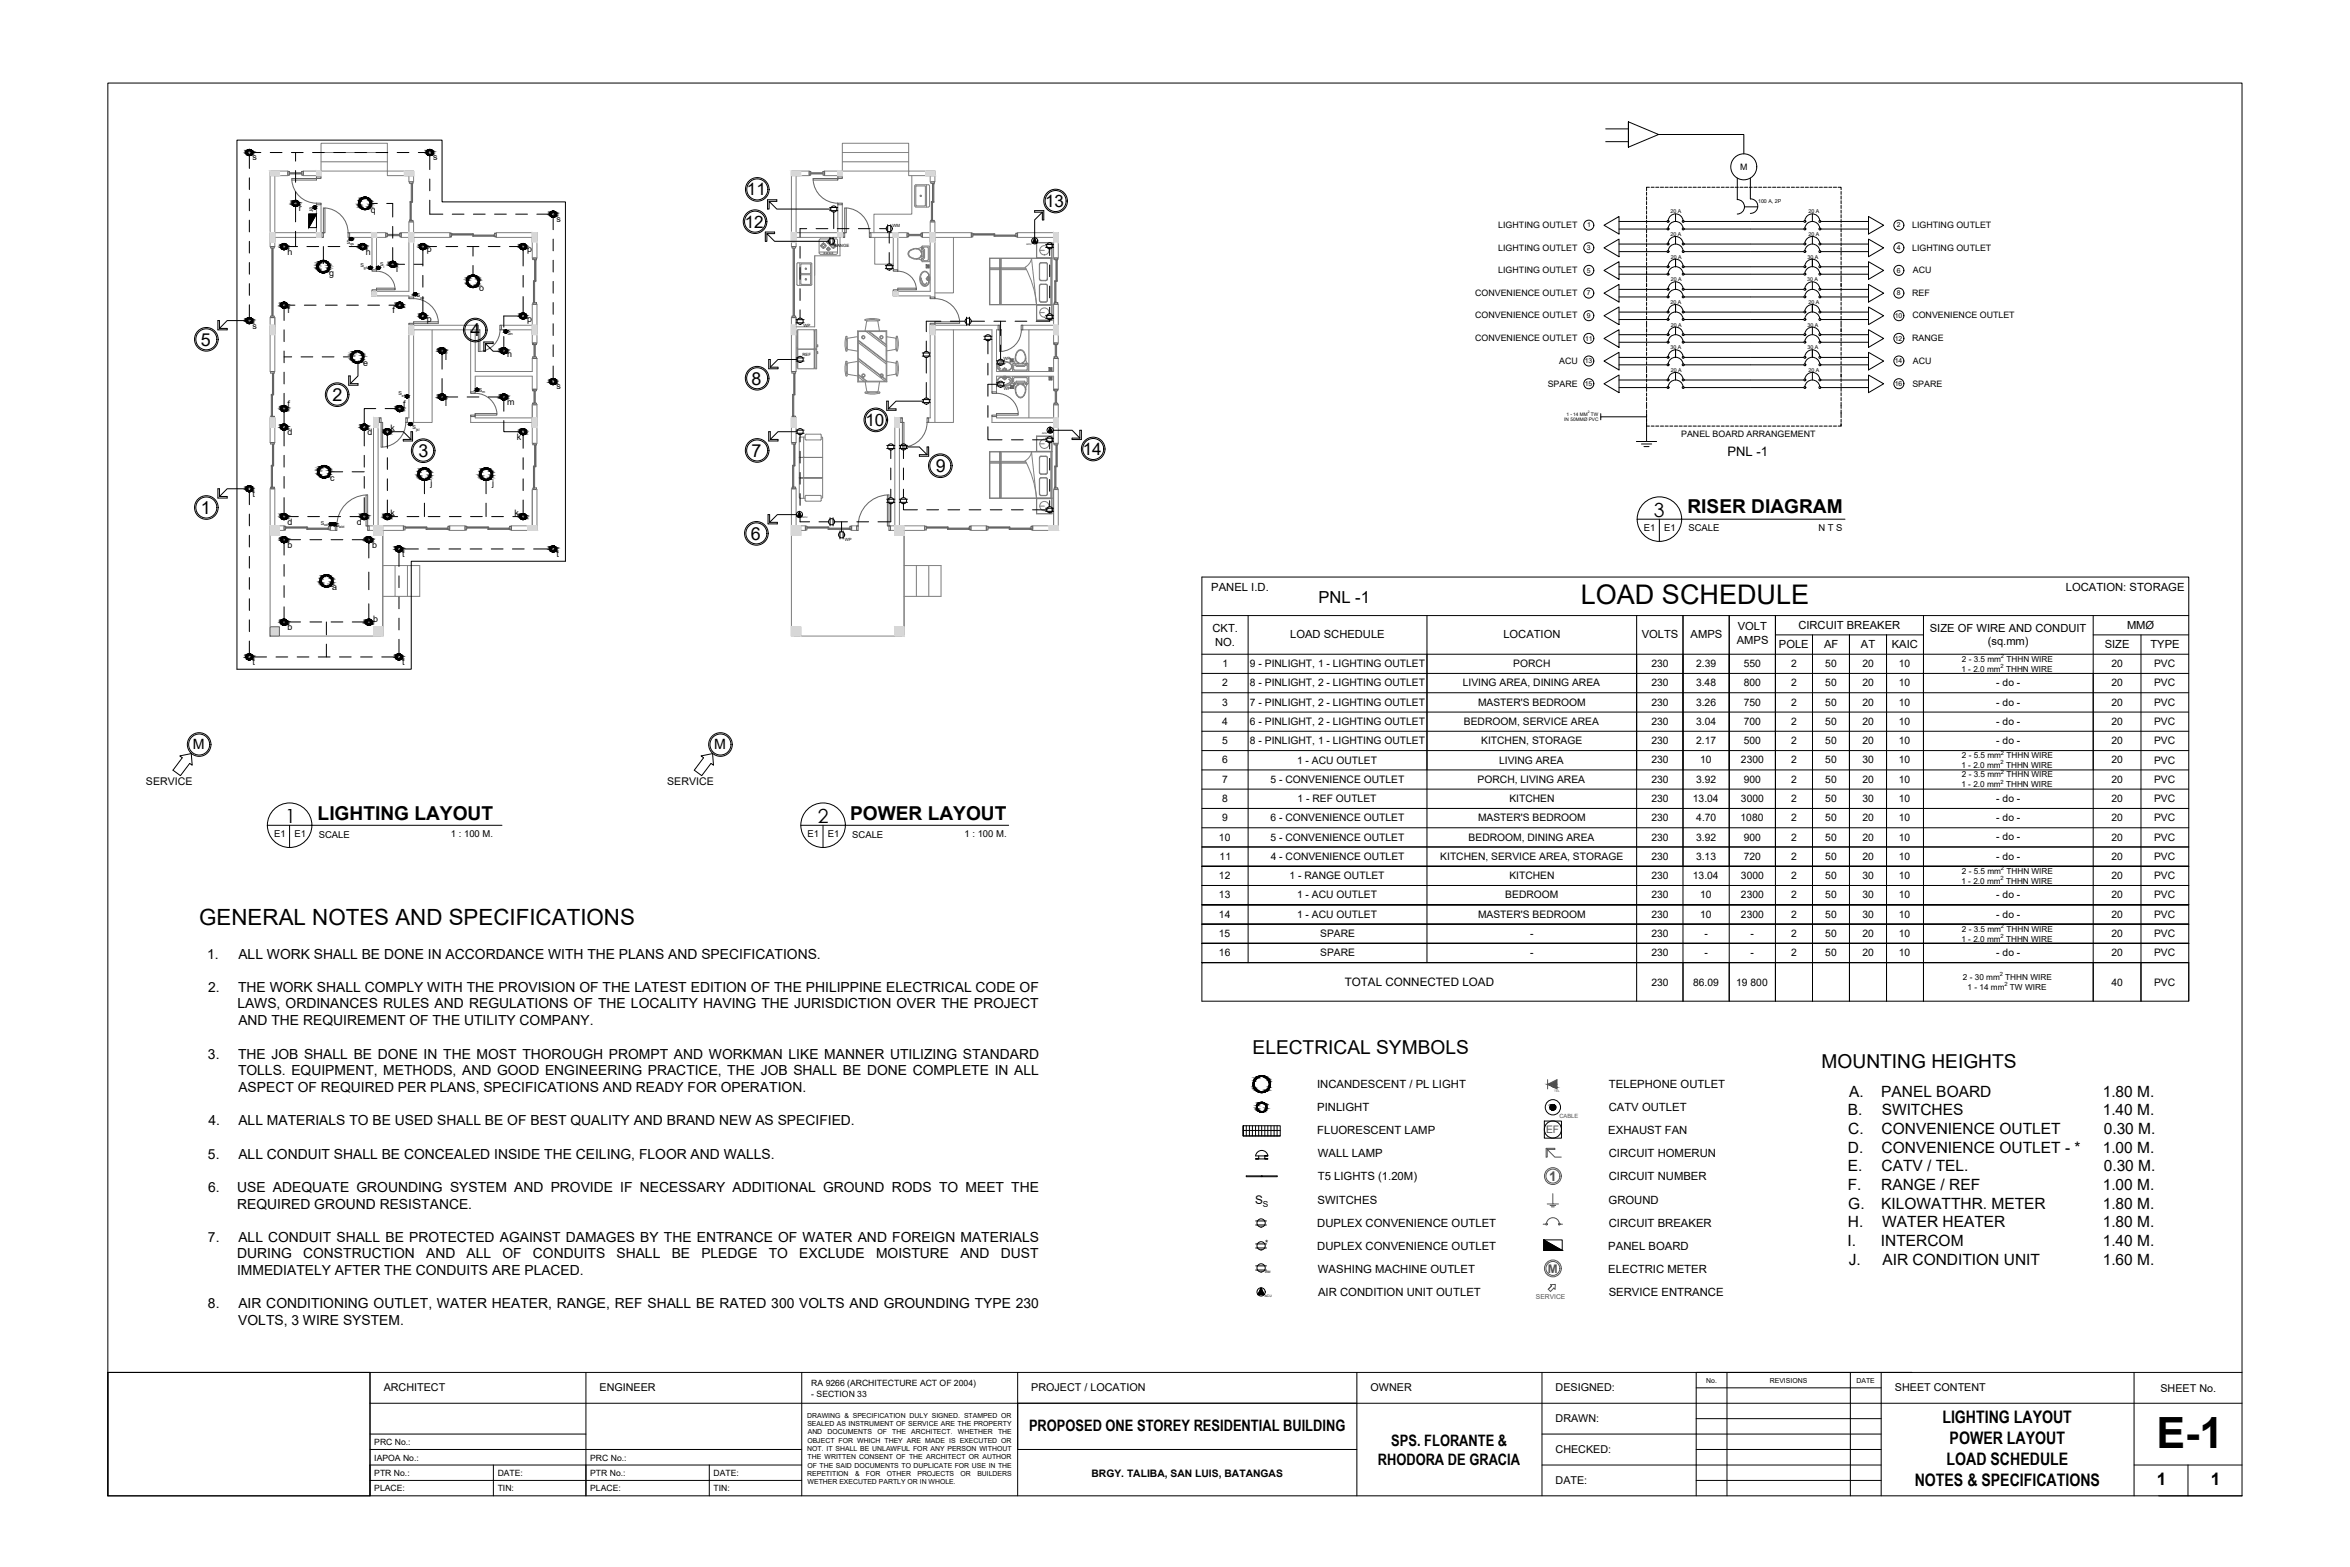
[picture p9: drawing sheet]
<svg xmlns="http://www.w3.org/2000/svg" width="762mm" height="508mm" viewBox="0 0 762 508" stroke-linecap="round" stroke-linejoin="round" font-family="sans-serif">
<defs><g id="words">
<text font-size="14" x="699.2" y="469.6">E-1</text>
<text font-size="8.8" x="512.6" y="195.8">LOAD SCHEDULE</text>
<text font-size="7.2" x="64.6" y="299.7">GENERAL NOTES AND SPECIFICATIONS</text>
<g font-size="6.3">
<text x="536.3" y="167.5">3</text>
<text x="92.4" y="266.7">1</text>
<text x="265.1" y="266.7">2</text>
</g>
<g font-size="6.2">
<text x="547.2" y="166.5">RISER DIAGRAM</text>
<text x="103" y="265.7">LIGHTING LAYOUT</text>
<text x="275.7" y="265.7">POWER LAYOUT</text>
<text x="406.1" y="341.8">ELECTRICAL SYMBOLS</text>
<text x="590.7" y="346.4">MOUNTING HEIGHTS</text>
</g>
<g font-size="5.8">
<text x="65.2" y="112.1">5</text>
<text x="152.6" y="109.1">4</text>
<text x="243.7" y="124.7">8</text>
<text x="107.8" y="130">2</text>
<text x="135.7" y="148.2">3</text>
<text x="243.7" y="148.1">7</text>
<text x="303.4" y="153">9</text>
<text x="65.2" y="166.6">1</text>
<text x="243.5" y="175">6</text>
</g>
<g font-size="5.6">
<text x="629.8" y="461.4">LIGHTING LAYOUT</text>
<text x="632.2" y="468.2">POWER LAYOUT</text>
<text x="631.2" y="474.9">LOAD SCHEDULE</text>
<text x="620.9" y="481.6">NOTES &amp; SPECIFICATIONS</text>
<text x="699.4" y="481.4">1</text>
<text x="716.9" y="481.4">1</text>
</g>
<g font-size="5.5">
<text x="242.2" y="63.4">11</text>
<text x="338.9" y="67.1">13</text>
<text x="241.5" y="73.8">12</text>
<text x="280.6" y="138">10</text>
<text x="351.1" y="147.5">14</text>
</g>
<text font-size="5.4" x="427.5" y="195.4">PNL -1</text>
<g font-size="5.1">
<text x="333.7" y="464">PROPOSED ONE STOREY RESIDENTIAL BUILDING</text>
<text x="451.1" y="468.8">SPS. FLORANTE &amp;</text>
<text x="446.7" y="474.9">RHODORA DE GRACIA</text>
</g>
<g font-size="5">
<text x="599.6" y="355.6">A.</text>
<text x="610" y="355.6">PANEL BOARD</text>
<text x="681.8" y="355.6">1.80 M.</text>
<text x="599.2" y="361.6">B.</text>
<text x="610.2" y="361.6">SWITCHES</text>
<text x="681.8" y="361.6">1.40 M.</text>
<text x="599.3" y="367.7">C.</text>
<text x="610.1" y="367.7">CONVENIENCE OUTLET</text>
<text x="682.2" y="367.7">0.30 M.</text>
<text x="599.2" y="373.7">D.</text>
<text x="610.1" y="373.7">CONVENIENCE OUTLET - *</text>
<text x="681.8" y="373.7">1.00 M.</text>
<text x="599.2" y="379.8">E.</text>
<text x="610.1" y="379.8">CATV / TEL.</text>
<text x="682.2" y="379.8">0.30 M.</text>
<text x="599.1" y="385.8">F.</text>
<text x="610" y="385.8">RANGE / REF</text>
<text x="681.8" y="385.8">1.00 M.</text>
<text x="599.3" y="391.9">G.</text>
<text x="610" y="391.9">KILOWATTHR. METER</text>
<text x="681.8" y="391.9">1.80 M.</text>
<text x="599.2" y="397.9">H.</text>
<text x="610.3" y="397.9">WATER HEATER</text>
<text x="681.8" y="397.9">1.80 M.</text>
<text x="599.1" y="404">I.</text>
<text x="609.9" y="404">INTERCOM</text>
<text x="681.8" y="404">1.40 M.</text>
<text x="599.4" y="410">J.</text>
<text x="610.4" y="410">AIR CONDITION UNIT</text>
<text x="681.8" y="410">1.60 M.</text>
</g>
<g font-size="4.6">
<text x="62.5" y="243">M</text>
<text x="231.6" y="243">M</text>
</g>
<g font-size="4.5">
<text x="67.1" y="310.8">1.</text>
<text x="77.3" y="310.8">ALL WORK SHALL BE DONE IN ACCORDANCE WITH THE PLANS AND SPECIFICATIONS.</text>
<text x="67.5" y="321.5">2.</text>
<text x="77.2" y="321.5">THE WORK SHALL COMPLY WITH THE PROVISION OF THE LATEST EDITION OF THE PHILIPPINE ELECTRICAL CODE OF</text>
<text x="77" y="326.9">LAWS, ORDINANCES RULES AND REGULATIONS OF THE LOCALITY HAVING THE JURISDICTION OVER THE PROJECT</text>
<text x="77.3" y="332.4">AND THE REQUIREMENT OF THE UTILITY COMPANY.</text>
<text x="67.4" y="343.2">3.</text>
<text x="77.2" y="343.2">THE JOB SHALL BE DONE IN THE MOST THOROUGH PROMPT AND WORKMAN LIKE MANNER UTILIZING STANDARD</text>
<text x="77.2" y="348.6">TOLLS. EQUIPMENT, METHODS, AND GOOD ENGINEERING PRACTICE, THE JOB SHALL BE DONE COMPLETE IN ALL</text>
<text x="77.3" y="354">ASPECT OF REQUIRED PER PLANS, SPECIFICATIONS AND READY FOR OPERATION.</text>
<text x="67.6" y="364.8">4.</text>
<text x="77.3" y="364.8">ALL MATERIALS TO BE USED SHALL BE OF BEST QUALITY AND BRAND NEW AS SPECIFIED.</text>
<text x="67.4" y="375.6">5.</text>
<text x="77.3" y="375.6">ALL CONDUIT SHALL BE CONCEALED INSIDE THE CEILING, FLOOR AND WALLS.</text>
<text x="67.5" y="386.4">6.</text>
<text x="76.9" y="386.4">USE ADEQUATE GROUNDING SYSTEM AND PROVIDE IF NECESSARY ADDITIONAL GROUND RODS TO MEET THE</text>
<text x="76.9" y="391.8">REQUIRED GROUND RESISTANCE.</text>
<text x="67.4" y="402.5">7.</text>
<text x="76.9" y="408">DURING</text>
<text x="77.3" y="402.5">ALL CONDUIT SHALL BE PROTECTED AGAINST DAMAGES BY THE ENTRANCE OF WATER AND FOREIGN MATERIALS</text>
<text x="98.3" y="408">CONSTRUCTION</text>
<text x="138.2" y="408">AND</text>
<text x="151.3" y="408">ALL</text>
<text x="162.9" y="408">OF</text>
<text x="172.8" y="408">CONDUITS</text>
<text x="199.9" y="408">SHALL</text>
<text x="217.8" y="408">BE</text>
<text x="227.4" y="408">PLEDGE</text>
<text x="249.3" y="408">TO</text>
<text x="259.2" y="408">EXCLUDE</text>
<text x="284.1" y="408">MOISTURE</text>
<text x="311.4" y="408">AND</text>
<text x="324.5" y="408">DUST</text>
<text x="76.9" y="413.4">IMMEDIATELY AFTER THE CONDUITS ARE PLACED.</text>
<text x="67.4" y="424.2">8.</text>
<text x="77.3" y="424.2">AIR CONDITIONING OUTLET, WATER HEATER, RANGE, REF SHALL BE RATED 300 VOLTS AND GROUNDING TYPE 230</text>
<text x="77.3" y="429.6">VOLTS, 3 WIRE SYSTEM.</text>
</g>
<text font-size="4.4" fill="#535353" x="502.3" y="382.8">1</text>
<text font-size="4.2" x="560.1" y="147.8">PNL -1</text>
<text font-size="3.9" fill="#535353" x="501.9" y="412.6">M</text>
<g font-size="3.8">
<text x="436" y="319.7">TOTAL CONNECTED LOAD</text>
<text x="407" y="390.3">S</text>
</g>
<g font-size="3.7">
<text x="427.1" y="352.6">INCANDESCENT / PL LIGHT</text>
<text x="521.7" y="352.6">TELEPHONE OUTLET</text>
<text x="427.1" y="360.1">PINLIGHT</text>
<text x="521.6" y="360.1">CATV OUTLET</text>
<text x="427.1" y="367.7">FLUORESCENT LAMP</text>
<text x="521.5" y="367.7">EXHAUST FAN</text>
<text x="427.4" y="375.1">WALL LAMP</text>
<text x="521.6" y="375.2">CIRCUIT HOMERUN</text>
<text x="427.3" y="382.7">T5 LIGHTS (1.20M)</text>
<text x="521.6" y="382.7">CIRCUIT NUMBER</text>
<text x="427.2" y="390.2">SWITCHES</text>
<text x="521.6" y="390.2">GROUND</text>
<text x="427.1" y="397.7">DUPLEX CONVENIENCE OUTLET</text>
<text x="521.6" y="397.7">CIRCUIT BREAKER</text>
<text x="427.1" y="405.2">DUPLEX CONVENIENCE OUTLET</text>
<text x="521.5" y="405.2">PANEL BOARD</text>
<text x="427.4" y="412.7">WASHING MACHINE OUTLET</text>
<text x="521.5" y="412.7">ELECTRIC METER</text>
<text x="427.4" y="420.2">AIR CONDITION UNIT OUTLET</text>
<text x="521.6" y="420.2">SERVICE ENTRANCE</text>
</g>
<g font-size="3.6">
<text x="392.8" y="191.5">PANEL I.D.</text>
<text x="669.8" y="191.5">LOCATION: STORAGE</text>
<text x="583.1" y="203.8">CIRCUIT BREAKER</text>
<text x="689.7" y="203.9">MMØ</text>
<text x="393.1" y="205">CKT.</text>
<text x="394" y="209.4">NO.</text>
<text x="418.4" y="206.9">LOAD SCHEDULE</text>
<text x="487.5" y="206.9">LOCATION</text>
<text x="532.3" y="206.9">VOLTS</text>
<text x="548.2" y="206.9">AMPS</text>
<text x="563.2" y="208.7">AMPS</text>
<text x="563.5" y="204.3">VOLT</text>
<text x="625.8" y="204.9">SIZE OF WIRE AND CONDUIT</text>
<text x="644.5" y="209.3">(sq.mm)</text>
<text x="576.8" y="210.1">POLE</text>
<text x="591.5" y="210">AF</text>
<text x="603.4" y="210">AT</text>
<text x="613.4" y="210.1">KAIC</text>
<text x="682.5" y="210.1">SIZE</text>
<text x="697.3" y="210">TYPE</text>
</g>
<g font-size="3.5">
<text x="124.4" y="451.1">ARCHITECT</text>
<text x="194.4" y="451.1">ENGINEER</text>
<text x="334.4" y="451.1">PROJECT / LOCATION</text>
<text x="444.4" y="451.1">OWNER</text>
<text x="504.4" y="451.1">DESIGNED:</text>
<text x="614.4" y="451.1">SHEET CONTENT</text>
<text x="700.5" y="451.2">SHEET No.</text>
<text x="504.4" y="461.1">DRAWN:</text>
<text x="504.4" y="471.1">CHECKED:</text>
<text x="504.4" y="481.1">DATE:</text>
</g>
<g font-size="3.4">
<text x="47.3" y="254.6">SERVICE</text>
<text x="216.4" y="254.6">SERVICE</text>
</g>
<text font-size="3.4" fill="#535353" x="501.3" y="367.3">EF</text>
<g font-size="3.3">
<text x="396.4" y="216.2">1</text>
<text x="405.3" y="216.3">9 - PINLIGHT, 1 - LIGHTING OUTLET</text>
<text x="490.7" y="216.3">PORCH</text>
<text x="535.5" y="216.2">230</text>
<text x="550" y="216.2">2.39</text>
<text x="565.4" y="216.2">550</text>
<text x="580.8" y="216.2">2</text>
<text x="591.9" y="216.2">50</text>
<text x="603.9" y="216.2">20</text>
<text x="615.7" y="216.2">10</text>
<text x="684.7" y="216.2">20</text>
<text x="698.5" y="216.3">PVC</text>
<text x="396.3" y="222.5">2</text>
<text x="405.3" y="222.5">8 - PINLIGHT, 2 - LIGHTING OUTLET</text>
<text x="474.3" y="222.5">LIVING AREA, DINING AREA</text>
<text x="535.5" y="222.5">230</text>
<text x="550" y="222.5">3.48</text>
<text x="565.4" y="222.5">800</text>
<text x="580.8" y="222.5">2</text>
<text x="591.9" y="222.5">50</text>
<text x="603.9" y="222.5">20</text>
<text x="615.7" y="222.5">10</text>
<text x="647.3" y="222.5">- do -</text>
<text x="684.7" y="222.5">20</text>
<text x="698.5" y="222.5">PVC</text>
<text x="396.3" y="228.7">3</text>
<text x="405.3" y="228.8">7 - PINLIGHT, 2 - LIGHTING OUTLET</text>
<text x="479.3" y="228.8">MASTER'S BEDROOM</text>
<text x="535.5" y="228.7">230</text>
<text x="550" y="228.7">3.26</text>
<text x="565.4" y="228.7">750</text>
<text x="580.8" y="228.7">2</text>
<text x="591.9" y="228.7">50</text>
<text x="603.9" y="228.7">20</text>
<text x="615.7" y="228.7">10</text>
<text x="647.3" y="228.7">- do -</text>
<text x="684.7" y="228.7">20</text>
<text x="698.5" y="228.8">PVC</text>
<text x="396.3" y="235">4</text>
<text x="405.3" y="235">6 - PINLIGHT, 2 - LIGHTING OUTLET</text>
<text x="474.7" y="235">BEDROOM, SERVICE AREA</text>
<text x="535.5" y="235">230</text>
<text x="550" y="235">3.04</text>
<text x="565.4" y="235">700</text>
<text x="580.8" y="235">2</text>
<text x="591.9" y="235">50</text>
<text x="603.9" y="235">20</text>
<text x="615.7" y="235">10</text>
<text x="647.3" y="235">- do -</text>
<text x="684.7" y="235">20</text>
<text x="698.5" y="235">PVC</text>
<text x="396.3" y="241.2">5</text>
<text x="405.3" y="241.3">8 - PINLIGHT, 1 - LIGHTING OUTLET</text>
<text x="480.3" y="241.3">KITCHEN, STORAGE</text>
<text x="535.5" y="241.2">230</text>
<text x="550" y="241.2">2.17</text>
<text x="565.4" y="241.2">500</text>
<text x="580.8" y="241.2">2</text>
<text x="591.9" y="241.2">50</text>
<text x="603.9" y="241.2">20</text>
<text x="615.7" y="241.2">10</text>
<text x="647.3" y="241.2">- do -</text>
<text x="684.7" y="241.2">20</text>
<text x="698.5" y="241.3">PVC</text>
<text x="396.3" y="247.5">6</text>
<text x="420.6" y="247.5">1 - ACU OUTLET</text>
<text x="486.1" y="247.5">LIVING AREA</text>
<text x="535.5" y="247.5">230</text>
<text x="551.3" y="247.5">10</text>
<text x="564.5" y="247.5">2300</text>
<text x="580.8" y="247.5">2</text>
<text x="591.9" y="247.5">50</text>
<text x="603.9" y="247.5">30</text>
<text x="615.7" y="247.5">10</text>
<text x="684.7" y="247.5">20</text>
<text x="698.5" y="247.5">PVC</text>
<text x="396.3" y="253.7">7</text>
<text x="412" y="253.7">5 - CONVENIENCE OUTLET</text>
<text x="479.1" y="253.7">PORCH, LIVING AREA</text>
<text x="535.5" y="253.7">230</text>
<text x="550" y="253.7">3.92</text>
<text x="565.4" y="253.7">900</text>
<text x="580.8" y="253.7">2</text>
<text x="591.9" y="253.7">50</text>
<text x="603.9" y="253.7">20</text>
<text x="615.7" y="253.7">10</text>
<text x="684.7" y="253.7">20</text>
<text x="698.5" y="253.7">PVC</text>
<text x="396.3" y="260">8</text>
<text x="420.8" y="260">1 - REF OUTLET</text>
<text x="489.4" y="260">KITCHEN</text>
<text x="535.5" y="260">230</text>
<text x="548.9" y="260">13.04</text>
<text x="564.5" y="260">3000</text>
<text x="580.8" y="260">2</text>
<text x="591.9" y="260">50</text>
<text x="603.9" y="260">30</text>
<text x="615.7" y="260">10</text>
<text x="647.3" y="260">- do -</text>
<text x="684.7" y="260">20</text>
<text x="698.5" y="260">PVC</text>
<text x="396.3" y="266.2">9</text>
<text x="412" y="266.3">6 - CONVENIENCE OUTLET</text>
<text x="479.3" y="266.3">MASTER'S BEDROOM</text>
<text x="535.5" y="266.2">230</text>
<text x="550" y="266.2">4.70</text>
<text x="564.4" y="266.2">1080</text>
<text x="580.8" y="266.2">2</text>
<text x="591.9" y="266.2">50</text>
<text x="603.9" y="266.2">20</text>
<text x="615.7" y="266.2">10</text>
<text x="647.3" y="266.2">- do -</text>
<text x="684.7" y="266.2">20</text>
<text x="698.5" y="266.3">PVC</text>
<text x="395.3" y="272.5">10</text>
<text x="412" y="272.5">5 - CONVENIENCE OUTLET</text>
<text x="476.2" y="272.5">BEDROOM, DINING AREA</text>
<text x="535.5" y="272.5">230</text>
<text x="550" y="272.5">3.92</text>
<text x="565.4" y="272.5">900</text>
<text x="580.8" y="272.5">2</text>
<text x="591.9" y="272.5">50</text>
<text x="603.9" y="272.5">20</text>
<text x="615.7" y="272.5">10</text>
<text x="647.3" y="272.5">- do -</text>
<text x="684.7" y="272.5">20</text>
<text x="698.5" y="272.5">PVC</text>
<text x="395.5" y="278.7">11</text>
<text x="412" y="278.8">4 - CONVENIENCE OUTLET</text>
<text x="467" y="278.8">KITCHEN, SERVICE AREA, STORAGE</text>
<text x="535.5" y="278.7">230</text>
<text x="550" y="278.7">3.13</text>
<text x="565.4" y="278.7">720</text>
<text x="580.8" y="278.7">2</text>
<text x="591.9" y="278.7">50</text>
<text x="603.9" y="278.7">20</text>
<text x="615.7" y="278.7">10</text>
<text x="647.3" y="278.7">- do -</text>
<text x="684.7" y="278.7">20</text>
<text x="698.5" y="278.8">PVC</text>
<text x="395.3" y="285">12</text>
<text x="418.2" y="285">1 - RANGE OUTLET</text>
<text x="489.4" y="285">KITCHEN</text>
<text x="535.5" y="285">230</text>
<text x="548.9" y="285">13.04</text>
<text x="564.5" y="285">3000</text>
<text x="580.8" y="285">2</text>
<text x="591.9" y="285">50</text>
<text x="603.9" y="285">30</text>
<text x="615.7" y="285">10</text>
<text x="684.7" y="285">20</text>
<text x="698.5" y="285">PVC</text>
<text x="395.3" y="291.3">13</text>
<text x="420.6" y="291.3">1 - ACU OUTLET</text>
<text x="488.1" y="291.3">BEDROOM</text>
<text x="535.5" y="291.3">230</text>
<text x="551.3" y="291.3">10</text>
<text x="564.5" y="291.3">2300</text>
<text x="580.8" y="291.3">2</text>
<text x="591.9" y="291.3">50</text>
<text x="603.9" y="291.3">30</text>
<text x="615.7" y="291.3">10</text>
<text x="647.3" y="291.2">- do -</text>
<text x="684.7" y="291.3">20</text>
<text x="698.5" y="291.3">PVC</text>
<text x="395.3" y="297.5">14</text>
<text x="420.6" y="297.5">1 - ACU OUTLET</text>
<text x="479.3" y="297.5">MASTER'S BEDROOM</text>
<text x="535.5" y="297.5">230</text>
<text x="551.3" y="297.5">10</text>
<text x="564.5" y="297.5">2300</text>
<text x="580.8" y="297.5">2</text>
<text x="591.9" y="297.5">50</text>
<text x="603.9" y="297.5">30</text>
<text x="615.7" y="297.5">10</text>
<text x="647.3" y="297.5">- do -</text>
<text x="684.7" y="297.5">20</text>
<text x="698.5" y="297.5">PVC</text>
<text x="395.2" y="303.7">15</text>
<text x="428.1" y="303.8">SPARE</text>
<text x="496.1" y="303.7">-</text>
<text x="535.5" y="303.7">230</text>
<text x="552.7" y="303.7">-</text>
<text x="567.6" y="303.7">-</text>
<text x="580.8" y="303.7">2</text>
<text x="591.9" y="303.7">50</text>
<text x="603.9" y="303.7">20</text>
<text x="615.7" y="303.7">10</text>
<text x="684.7" y="303.7">20</text>
<text x="698.5" y="303.8">PVC</text>
<text x="395.3" y="310">16</text>
<text x="428.1" y="310">SPARE</text>
<text x="496.1" y="310">-</text>
<text x="535.5" y="310">230</text>
<text x="552.7" y="310">-</text>
<text x="567.6" y="310">-</text>
<text x="580.8" y="310">2</text>
<text x="591.9" y="310">50</text>
<text x="603.9" y="310">20</text>
<text x="615.7" y="310">10</text>
<text x="647.3" y="310">- do -</text>
<text x="684.7" y="310">20</text>
<text x="698.5" y="310">PVC</text>
<text x="535.5" y="319.7">230</text>
<text x="549" y="319.7">86.09</text>
<text x="563" y="319.7">19 800</text>
<text x="684.7" y="319.5">40</text>
<text x="698.5" y="319.5">PVC</text>
<text x="353.9" y="478.8">BRGY. TALIBA, SAN LUIS, BATANGAS</text>
</g>
<g font-size="3.1">
<text x="533" y="172.3">E1</text>
<text x="539.6" y="172.3">E1</text>
<text x="547.5" y="172.3">SCALE</text>
<text x="589.6" y="172.3">N T S</text>
<text x="88.9" y="271.5">E1</text>
<text x="95.5" y="271.5">E1</text>
<text x="103.4" y="271.5">SCALE</text>
<text x="146.2" y="271.5">1 : 100 M.</text>
<text x="261.9" y="271.5">E1</text>
<text x="268.4" y="271.5">E1</text>
<text x="276.4" y="271.5">SCALE</text>
<text x="312.8" y="271.5">1 : 100 M.</text>
</g>
<g font-size="2.9">
<text x="81.9" y="52">s</text>
<text x="140.4" y="52">s</text>
<text x="564.2" y="55">M</text>
<text x="96.9" y="68.5">r</text>
<text x="120.3" y="69">q</text>
<text x="180.4" y="72">s</text>
<text x="485.8" y="73.9">LIGHTING OUTLET</text>
<text x="620" y="73.9">LIGHTING OUTLET</text>
<text x="93.2" y="82.5">h</text>
<text x="118.7" y="82.5">h</text>
<text x="138.4" y="81.8">p</text>
<text x="170.9" y="81.8">p</text>
<text x="485.8" y="81.2">LIGHTING OUTLET</text>
<text x="620" y="81.2">LIGHTING OUTLET</text>
<text x="106.8" y="89.5">g</text>
<text x="128.4" y="88.3">i</text>
<text x="485.8" y="88.6">LIGHTING OUTLET</text>
<text x="620.2" y="88.6">ACU</text>
<text x="155.4" y="94.3">o</text>
<text x="478.3" y="95.9">CONVENIENCE OUTLET</text>
<text x="620" y="95.9">REF</text>
<text x="93.2" y="101.5">f</text>
<text x="127.3" y="101.5">f</text>
<text x="81.9" y="106.5">s</text>
<text x="138.4" y="104.3">p</text>
<text x="170.9" y="104.3">p</text>
<text x="478.3" y="103.3">CONVENIENCE OUTLET</text>
<text x="620.1" y="103.3">CONVENIENCE OUTLET</text>
<text x="478.3" y="110.6">CONVENIENCE OUTLET</text>
<text x="620" y="110.6">RANGE</text>
<text x="117.8" y="118.7">e</text>
<text x="144.4" y="116.8">l</text>
<text x="164.4" y="115.6">n</text>
<text x="505.6" y="117.9">ACU</text>
<text x="620.2" y="117.9">ACU</text>
<text x="501.9" y="125.3">SPARE</text>
<text x="620.1" y="125.3">SPARE</text>
<text x="93.2" y="132">f</text>
<text x="130.7" y="132">f</text>
<text x="144.4" y="131.7">l</text>
<text x="164.4" y="131.3">m</text>
<text x="180.4" y="126.2">s</text>
<text x="93.2" y="141.1">d</text>
<text x="119.2" y="141.1">d</text>
<text x="126.7" y="139.6">k</text>
<text x="167.6" y="142.7">k</text>
<text x="545.1" y="141.7">PANEL BOARD ARRANGEMENT</text>
<text x="107" y="156">c</text>
<text x="81.9" y="161">t</text>
<text x="139.6" y="157.4">j</text>
<text x="159.6" y="157.4">j</text>
<text x="126.7" y="167.4">k</text>
<text x="166.9" y="167.4">k</text>
<text x="93.2" y="170.1">d</text>
<text x="115.7" y="170.1">d</text>
<text x="93.2" y="177.6">b</text>
<text x="120.7" y="177.6">b</text>
<text x="130.4" y="180.5">t</text>
<text x="180.4" y="180.5">t</text>
<text x="107.7" y="191.3">a</text>
<text x="121" y="201.7">b</text>
<text x="93.2" y="204.3">b</text>
<text x="81.9" y="215.5">t</text>
<text x="130.4" y="215.5">t</text>
</g>
<g font-size="2.8">
<text x="263.1" y="449.4">RA 9266 (ARCHITECTURE ACT OF 2004)</text>
<text x="263.1" y="452.8">- SECTION 33</text>
<text x="121.4" y="468.5">PRC No.:</text>
<text x="121.4" y="473.5">IAPOA No.:</text>
<text x="191.4" y="473.5">PRC No.:</text>
<text x="121.4" y="478.5">PTR No.:</text>
<text x="161.4" y="478.5">DATE:</text>
<text x="191.4" y="478.5">PTR No.:</text>
<text x="231.4" y="478.5">DATE:</text>
<text x="121.4" y="483.5">PLACE:</text>
<text x="161.4" y="483.5">TIN:</text>
<text x="191.4" y="483.5">PLACE:</text>
<text x="231.4" y="483.5">TIN:</text>
</g>
<g font-size="2.7">
<text x="636.1" y="214.5">2 - 3.5 mm THHN WIRE</text>
<text x="636" y="217.7">1 - 2.0 mm THHN WIRE</text>
<text x="636.1" y="245.8">2 - 5.5 mm THHN WIRE</text>
<text x="636" y="249">1 - 2.0 mm THHN WIRE</text>
<text x="636" y="255.2">1 - 2.0 mm THHN WIRE</text>
<text x="636.1" y="252.1">2 - 3.5 mm THHN WIRE</text>
<text x="636" y="286.5">1 - 2.0 mm THHN WIRE</text>
<text x="636.1" y="283.3">2 - 5.5 mm THHN WIRE</text>
<text x="636" y="305.2">1 - 2.0 mm THHN WIRE</text>
<text x="636.1" y="302">2 - 3.5 mm THHN WIRE</text>
<text x="636.5" y="317.6">2 - 30 mm THHN WIRE</text>
<text x="638" y="320.8">1 - 14 mm TW WIRE</text>
<text x="409.4" y="391.2">S</text>
<text x="410.2" y="403.9">*</text>
</g>
<g font-size="2.2">
<text x="514.6" y="73.7">1</text>
<text x="615.1" y="73.7">2</text>
<text x="514.5" y="81.1">3</text>
<text x="615.1" y="81.1">4</text>
<text x="514.5" y="88.4">5</text>
<text x="615.1" y="88.4">6</text>
<text x="514.5" y="95.8">7</text>
<text x="615.1" y="95.8">8</text>
<text x="514.5" y="103.1">9</text>
<text x="614.4" y="103.1">10</text>
<text x="514" y="110.4">11</text>
<text x="614.4" y="110.4">12</text>
<text x="513.8" y="117.8">13</text>
<text x="614.4" y="117.8">14</text>
<text x="513.8" y="125.1">15</text>
<text x="614.4" y="125.1">16</text>
<text x="553.3" y="448.3">No.</text>
<text x="573.9" y="448.3">REVISIONS</text>
<text x="602" y="448.3">DATE</text>
<text x="261.7" y="459.7">DRAWING &amp; SPECIFICATION DULY SIGNED. STAMPED OR</text>
<text x="261.8" y="462.3">SEALED AS INSTRUMENT OF SERVICE ARE THE PROPERTY</text>
<text x="261.8" y="467.7">OBJECT FOR WHICH THEY ARE MADE IS EXECUTED OR</text>
<text x="261.9" y="465">AND</text>
<text x="268.4" y="465">DOCUMENTS</text>
<text x="284.5" y="465">OF</text>
<text x="289.3" y="465">THE</text>
<text x="295.5" y="465">ARCHITECT.</text>
<text x="310.6" y="465">WHETHER</text>
<text x="323.6" y="465">THE</text>
<text x="261.7" y="470.4">NOT. IT SHALL BE UNLAWFUL FOR ANY PERSON WITHOUT</text>
<text x="261.9" y="473.1">THE WRITTEN CONSENT OF THE ARCHITECT OR AUTHOR</text>
<text x="261.7" y="478.5">REPETITION</text>
<text x="261.8" y="475.8">OF THE SAID DOCUMENTS TO DUPLICATE FOR USE IN THE</text>
<text x="277.2" y="478.5">&amp;</text>
<text x="280.8" y="478.5">FOR</text>
<text x="287.6" y="478.5">OTHER</text>
<text x="297.5" y="478.5">PROJECTS</text>
<text x="311.5" y="478.5">OR</text>
<text x="316.9" y="478.5">BUILDERS</text>
<text x="261.9" y="481.2">WETHER EXECUTED PARTLY OR IN WHOLE.</text>
</g>
<text font-size="2.2" fill="#535353" x="498.1" y="421">SERVICE</text>
<g font-size="1.9">
<text x="648.8" y="213.4">2</text>
<text x="648.7" y="216.5">2</text>
<text x="648.8" y="244.6">2</text>
<text x="648.7" y="247.8">2</text>
<text x="648.8" y="250.9">2</text>
<text x="648.7" y="254">2</text>
<text x="648.7" y="285.3">2</text>
<text x="648.8" y="282.1">2</text>
<text x="648.7" y="304">2</text>
<text x="648.8" y="300.9">2</text>
<text x="648.4" y="316.4">2</text>
<text x="649.9" y="319.7">2</text>
</g>
<text font-size="1.9" fill="#535353" x="505.6" y="362.3">CABLE</text>
<g font-size="1.7">
<text x="570.1" y="65.9">100 A, 2P</text>
<text x="100.2" y="68.5">S</text>
<text x="541.7" y="69.2">20 A</text>
<text x="586.4" y="69.2">20 A</text>
<text x="541.7" y="76.5">20 A</text>
<text x="586.4" y="76.5">20 A</text>
<text x="112.4" y="79.2">S</text>
<text x="541.7" y="83.9">20 A</text>
<text x="586.1" y="83.8">30 A</text>
<text x="116.9" y="86.5">S</text>
<text x="123.3" y="86.4">S</text>
<text x="541.7" y="91.2">20 A</text>
<text x="586" y="91.2">30 A</text>
<text x="135.2" y="96.4">S</text>
<text x="541.7" y="98.6">20 A</text>
<text x="586.4" y="98.6">20 A</text>
<text x="541.7" y="105.9">20 A</text>
<text x="586.1" y="105.9">30 A</text>
<text x="164.5" y="108.5">S</text>
<text x="541.7" y="113.2">30 A</text>
<text x="586.1" y="113.2">30 A</text>
<text x="541.7" y="120.6">20 A</text>
<text x="586.4" y="120.6">20 A</text>
<text x="129.2" y="128.1">S</text>
<text x="155.2" y="127.2">S</text>
<text x="133.7" y="139.1">S</text>
<text x="104" y="170.2">S</text>
<text x="109" y="170.8">S</text>
</g>
<g font-size="1.5">
<text x="507.2" y="136.6">IN 50MMØ PVC</text>
<text x="507.9" y="134.7">1 - 14 MM TW</text>
</g>
<g font-size="1.4">
<text x="289.4" y="73.5">WM</text>
<text x="270.4" y="80.1">RANGE</text>
<text x="260.5" y="106.1">WP</text>
<text x="260.2" y="115.6">REF</text>
<text x="325.4" y="116.8">WP</text>
<text x="325.5" y="126.6">WP</text>
<text x="273.9" y="175.4">WP</text>
</g>
<g font-size="1.2">
<text x="101.3" y="68.7">r</text>
<text x="113.5" y="79.6">qs</text>
<text x="118" y="87.2">gh</text>
<text x="124.3" y="86.7">i</text>
<text x="136.3" y="96.8">op</text>
<text x="165.6" y="108.7">n</text>
<text x="130.3" y="128.6">ef</text>
<text x="156.3" y="127.4">m</text>
<text x="134.9" y="139.8">jkl</text>
<text x="105.1" y="170.6">cd</text>
<text x="110" y="171.2">abt</text>
</g>
<g font-size="1.1">
<text x="514.9" y="134">2</text>
<text x="410.1" y="412.7">WM</text>
<text x="410.1" y="420.5">ACU</text>
</g>
<text font-size="1" fill="#535353" x="504" y="354.1">TEL</text>
<g font-size=".8">
<text x="332.9" y="79.3">ACU</text>
<text x="337.9" y="140.7">ACU</text>
<text x="260.3" y="168">ACU</text>
</g>
</g></defs>
<!-- layer: 8 -->
<g fill="none" stroke="#7f7f7f" stroke-width=".32">
<path d="M90.6 55.5h-3v1.4h3M102.6 57.4v-.5h-4.3v-1.4h27.3v-9.1h-21.5v11M102.6 57.9v.5M104.1 52.5h21.5M104.1 49.4h21.5M131.1 55.5h3v1.4h-3M132.6 56.9v2h1.5v-3.4h-8.5v1.4h8.5M259.6 55.5h-3v1.4h3M271.7 57.4v-.5h-4.3v-1.4h27.2v-9.1h-21.5v11M271.7 57.9v.5M273.1 52.5h21.5M273.1 49.4h21.5"/>
<path d="M300.1 55.5h3v1.4h-3M301.6 56.9v2h1.5v-3.4h-8.5v1.4h8.5M87.6 75.4h1.5v3h-1.5zM102.6 65.9v9.5h-13.5v-18.5h4.2v-1.4h-5.7v24.4h1.5v-2.9h15.8M104.1 65.9v9.5h1.3M112.9 75.4h12.2v1.6h-3v10.5M112.9 77h7.7M120.6 75.4h1.5v1.6h-1.5zM120.6 77v10.5M132.6 78.4v-3h1.5v3M160.9 75.4h13.2v8.3h-1.5v-6.7h-11.7zM172.6 78.4v-3h1.5v3"/>
<path d="M256.6 75.4h1.5v3h-1.5zM271.7 65.9v9.5h-13.6v-18.5h4.3v-1.4h-5.8v24.4h1.5v-2.9h15.8M273.1 65.9v9.5h1.3M281.9 75.4h12.2v1.6h-3v10.5M281.9 77h7.7M289.6 75.4h1.5v1.6h-1.5zM289.6 77v10.5M301.6 78.4v-3h1.5v3M329.9 75.4h13.3v8.3h-1.6v-6.7h-11.7zM341.6 78.4v-3h1.6v3M120.6 94.4h1.5v1.5h-1.5zM120.6 95.9h12v.9"/>
<path d="M120.6 94.4v1.5M122.1 94.4h10.5v-17.4h-2.5v-1.6h2.5v-3.5h1.5v3.5h11.8v1.6h-11.8v19.8M289.6 94.4h1.5v1.5h-1.5zM289.6 95.9h12v.9M289.6 94.4v1.5M291.1 94.4h10.5v-17.4h-2.5v-1.6h2.5v-3.5h1.5v3.5h11.9v1.6h-11.9v19.8M87.6 105.5h1.5v3h-1.5zM87.6 103h1.5v17.4h-1.5zM132.6 105.5h1.5v3h-1.5zM132.6 104.8v30.7h-1M134.1 104.3v1.2h21M152.6 106.9v20.1"/>
<path d="M162.1 105.5h10.5M172.6 116.2v4.2h-18.5v-13.5h-20v30h-2.5M172.6 105.5h1.5v3h-1.5zM172.6 105.5v-6.9h1.5v12.6h-1.5v-4.3h-10.5M174.1 116.2h-1.5h1.5M174.1 116.2v10h-1.5v-4.2h-18.5v5M256.6 105.5h1.5v3h-1.5zM256.6 103h1.5v17.4h-1.5zM301.6 105.5h1.5v3h-1.5zM301.6 104.8v30.7h-1M303.1 104.3v1.2h21M324.7 106.9h-1.6v13.5h18.5v-4.2"/>
<path d="M331.1 105.5h10.5M341.6 105.5h1.6v3h-1.6zM341.6 105.5v-6.9h1.6v12.6h-1.6v-4.3h-10.5M343.2 116.2h-1.6h1.6M343.2 116.2v10h-1.6v-4.2h-18.5v5M87.6 135.5h1.5v3h-1.5zM87.6 135.5v8h1.5v-8M121.1 135.5h1.5v3h-1.5zM121.1 135.5v35M122.6 136.9h1.5M123.6 135.5h-1v35h-3.9M152.6 134.6v2.3h20"/>
<path d="M154.1 134.1v1.4h18.5M172.6 135.5h1.5v3h-1.5zM174.1 131.2h-1.5v4.3M174.1 131.2v12.5h-.2M174.1 131.2h-1.5v12.5h.2M256.6 135.5h1.5v3h-1.5zM256.6 135.5v8h1.5v-8M290.2 135.5h1.4v3h-1.4zM290.2 135.5v35M291.6 136.9h1.5M292.6 135.5h-1v35h-3.9M321.6 127v-20.1h-18.5v30h-2.5"/>
<path d="M321.6 134.6v2.3h20M323.1 134.1v1.4h18.5M341.6 135.5h1.6v3h-1.6zM343.2 131.2h-1.6v4.3M343.2 131.2h-1.6v12.5h.2M343.2 131.2v12.5h-.2M172.6 158.7v11.8h-6.8v1.5h8.3v-13.3h-.2M172.8 158.7h-.2v11.8M341.6 158.7v11.8h-6.7v1.5h8.3v-13.3h-.2M341.8 158.7h-.2v11.8M87.6 170.5h3v2.9h-3zM90.6 172h1.5v-1.5h-3v-12h-1.5v47.7"/>
<path d="M109.2 170.5h-2.1v1.5h2.1M119.2 172h1.9M121.1 170.5h3v2.9h-3zM124.1 170.5h6.7v1.5h-6.7v34.2M145.8 170.5h5v1.5h-5zM171.1 170.5h.1M171.1 170.5h3v1.5h-3M256.6 170.5h3v2.9h-3zM259.6 172h1.6v-1.5h-3.1v-12h-1.5v47.7M278.3 170.5h-2.2v1.5h2.2M288.2 172h2M290.2 170.5h3v2.9h-3z"/>
<path d="M293.2 170.5h6.6v1.5h-6.6v34.2M314.8 170.5h5v1.5h-5zM340.1 170.5h.1M340.1 170.5h3.1v1.5h-3.1M124.1 183.3h12v10h-12M128.1 183.3v10M132.1 183.3v10M293.2 183.3h11.9v10h-11.9M297.1 183.3v10M301.2 183.3v10M87.6 203.2h3v3h-3zM88.3 206.2h35.1"/>
<path d="M121.1 203.2h3v3h-3zM256.6 203.2h3v3h-3zM257.4 206.2h35M290.2 203.2h3v3h-3z"/>
</g>
<!-- layer: windows -->
<g fill="none" stroke="#636466" stroke-width=".32">
<path d="M93.3 55.6h.6v1.2h-.6zM93.9 56.2h3.9M93.9 56.4h3.9M93.9 56h3.9M97.8 55.6h.5v1.2h-.5v-1.2h.5M132.8 58.9h1.1v.5h-1.1zM133.6 59.7v5.6M262.4 55.6h.5v1.2h-.5zM262.9 56.2h4M262.9 56.4h4M262.9 56h4M266.9 55.6h.5v1.2h-.5v-1.2h.5"/>
<path d="M301.8 58.9h1.2v.5h-1.2zM302.6 59.7v5.6M87.8 79.9h1.1v.5h-1.1zM125.1 75.6h.5v1.2h-.5zM125.6 76.2h4M125.6 76.4h4M125.6 76h4M129.6 75.6h.5v1.2h-.5v-1.2h.5M133.1 65.6v5.6M133.8 65.3h-.8v6.2v-.3l.9 .3v.4h-1.1v-.4h.5v-12.1v.3h.5v-.3v6.2h-.8M145.9 75.6h.5v1.2h-.5zM146.4 75.8h7.1v.8"/>
<path d="M146.6 76h6.7M146.6 75.8v.4M153.3 75.8v.8h7.1v-.4h-14M153.5 76.4h6.6M160.1 76.2v.4M160.4 75.6h.5v1.2h-.5zM256.8 79.9h1.2v.5h-1.2zM294.1 75.6h.5v1.2h-.5zM294.6 76.2h4.1M294.6 76.4h4.1M294.6 76h4.1M298.7 75.6h.4v1.2h-.4v-1.2h.4"/>
<path d="M302.2 65.6v5.6M302.8 65.3h-.8v6.2v-.3l1 .3v.4h-1.2v-.4h.6v-12.1v.3h.4v-.3v6.2h-.8M315 75.6h.4v1.2h-.4zM315.4 75.8h7.2v.8M315.7 76h6.6M315.7 75.8v.4M322.3 75.8v.8h7.1v-.4h-14M322.6 76.4h6.6M329.2 76.2v.4M329.4 75.6h.5v1.2h-.5zM88.1 80.4v22M88.3 80.4v22"/>
<path d="M88.6 80.4v22M172.8 83.7h1.1v.5h-1.1zM172.8 98.1h1.1v.5h-1.1zM173 97.9h.4M173.1 91.3v6.6M173.4 84.2v13.9h-.4v-7.1h.8M173.4 84.4h.4M173.6 84.4v6.6M173.8 84.2v7.1h-.8M257.2 80.4v22M257.4 80.4v22M257.6 80.4v22"/>
<path d="M341.8 83.7h1.2v.5h-1.2zM341.8 98.1h1.2v.5h-1.2zM342 97.9h.4M342.2 91.3v6.6M342.4 84.2v13.9h-.4v-7.1h.8M342.4 84.4h.4M342.6 84.4v6.6M342.8 84.2v7.1h-.8M87.8 102.4h1.1v.6h-1.1zM172.8 111.2v.5h1.1v-.5h-1.1v.5M172.8 115.7h1.1v.5h-1.1zM173.1 111.7v4"/>
<path d="M173.4 111.7v4M173.6 111.7v4M256.8 102.4h1.2v.6h-1.2zM341.8 111.2v.5h1.2v-.5h-1.2v.5M341.8 115.7h1.2v.5h-1.2zM342.2 111.7v4M342.4 111.7v4M342.6 111.7v4M87.8 120.4h1.1v.5h-1.1zM87.8 135h1.1v.5h-1.1zM88 134.7h.3M88.1 128.1v6.6"/>
<path d="M88.3 120.9v14.1h-.3v-7.2h.7M88.3 121.2h.4M88.6 121.2v6.6M88.7 120.9v7.2h-.7M172.8 126.2v.5h1.1v-.5h-1.1v.5M172.8 130.7h1.1v.5h-1.1zM173.1 126.7v4M173.4 126.7v4M173.6 126.7v4M256.8 120.4h1.2v.5h-1.2zM256.8 135h1.2v.5h-1.2zM257 134.7h.4"/>
<path d="M257.2 128.1v6.6M257.4 120.9v14.1h-.4v-7.2h.8M257.4 121.2h.4M257.6 121.2v6.6M257.8 120.9v7.2h-.8M341.8 126.2v.5h1.2v-.5h-1.2v.5M341.8 130.7h1.2v.5h-1.2zM342.2 126.7v4M342.4 126.7v4M342.6 126.7v4M87.8 143.5h1.1v.4h-1.1zM87.8 157.9h1.1v.6h-1.1z"/>
<path d="M88 157.7h.3M88.1 151.1v6.6M88.3 144.2h.4M88.3 143.9v14h-.3v-7.1h.7M88.6 144.2v6.6M88.7 143.9v7.2h-.7M172.8 143.7h1.1v.5h-1.1zM172.8 158.2h1.1v.5h-1.1zM173 157.9h.4M173.1 151.3v6.6M173.4 144.2v14h-.4v-7.1h.8M173.4 144.4h.4"/>
<path d="M173.6 144.4v6.7M173.8 144.2v7.1h-.8M256.8 143.5h1.2v.4h-1.2zM256.8 157.9h1.2v.6h-1.2zM257 157.7h.4M257.2 151.1v6.6M257.4 144.2h.4M257.4 143.9v14h-.4v-7.1h.8M257.6 144.2v6.6M257.8 143.9v7.2h-.8M341.8 143.7h1.2v.5h-1.2zM341.8 158.2h1.2v.5h-1.2z"/>
<path d="M342 157.9h.4M342.2 151.3v6.6M342.4 144.2v14h-.4v-7.1h.8M342.4 144.4h.4M342.6 144.4v6.7M342.8 144.2v7.1h-.8M92.1 170.6h.5v1.2h-.5zM92.6 170.8h7.1v.8M92.8 171h6.7M92.8 170.8v.4M99.5 170.8v.8h7.1v-.4h-14M99.7 171.4h6.6"/>
<path d="M106.3 171.2v.4M106.6 170.6h.5v1.2h-.5zM130.8 170.6h.5v1.2h-.5zM131.3 170.8h7.1v.8M131.6 171h6.6M131.6 170.8v.4M138.2 170.8v.8h7.1v-.4h-14M138.4 171.4h6.7M145.1 171.2v.4M145.3 170.6h.5v1.2h-.5zM150.8 170.6h.5v1.2h-.5zM151.3 170.8h7.2v.8"/>
<path d="M151.6 171h6.6M151.6 170.8v.4M158.2 170.8v.8h7.1v-.4h-14M158.5 171.4h6.6M165.1 171.2v.4M165.3 170.6h.5v1.2h-.5zM261.2 170.6h.4v1.2h-.4zM261.6 170.8h7.2v.8M261.9 171h6.6M261.9 170.8v.4M268.5 170.8v.8h7.1v-.4h-14M268.8 171.4h6.6"/>
<path d="M275.4 171.2v.4M275.6 170.6h.5v1.2h-.5zM299.8 170.6h.6v1.2h-.6zM300.4 170.8h7.1v.8M300.6 171h6.6M300.6 170.8v.4M307.2 170.8v.8h7.1v-.4h-13.9M307.5 171.4h6.6M314.1 171.2v.4M314.3 170.6h.5v1.2h-.5zM319.8 170.6h.5v1.2h-.5zM320.3 170.8h7.2v.8"/>
<path d="M320.6 171h6.6M320.6 170.8v.4M327.2 170.8v.8h7.1v-.4h-14M327.5 171.4h6.6M334.1 171.2v.4M334.3 170.6h.6v1.2h-.6z"/>
</g>
<!-- layer: 8 -->
<g fill="none" stroke="#636466" stroke-width=".32">
<path d="M160.1 76.2v.4M329.2 76.2v.4M173 97.9h.4M342 97.9h.4M154.6 105.5h.5v1.4h.5v7.1h-.5v-7.1h-.5zM162.1 105.5h.5v1.4h-.5zM162.1 106.9a7 7 0 0 1-6.5 7M323.6 105.5h.5v1.4h.6v7.1h-.6v-7.1h-.5zM331.1 105.5h.5v1.4h-.5zM331.2 106.9a7 7 0 0 1-6.5 7M88 134.7h.3M152.6 127h1.5v.6h-1.5z"/>
<path d="M152.6 134.6h1.5v-.5h7v.5h-7v.4h-1.5zM154.1 127.5a7 7 0 0 1 7 6.5M257 134.7h.4M321.6 127h1.5v.6h-1.5zM321.6 134.6h1.5v-.5h7.1v.5h-7.1v.4h-1.5zM323.2 127.5a7 7 0 0 1 7 6.5M88 157.7h.3M173 157.9h.4M257 157.7h.4M342 157.9h.4M106.3 171.2v.4M108.7 170.5h.5v1.5h-.5z"/>
<path d="M118.7 160.4h.5v10.1h-.5zM118.7 160.5a10 10 0 0 0-9.5 9.9M119.2 170.5h.5v1.5h-.5zM145.1 171.2v.4M165.1 171.2v.4M275.4 171.2v.4M277.7 170.5h.6v1.5h-.6zM287.7 160.4h.5v10.1h-.5zM287.7 160.5a10 10 0 0 0-9.4 9.9M288.2 170.5h.6v1.5h-.6zM314.1 171.2v.4M334.1 171.2v.4"/>
</g>
<g fill="#dbdbdb" stroke="#dbdbdb" stroke-width=".32">
<path d="M131.1 55.5l3 1.4v-1.4zM131.1 55.5l3 1.4h-3z"/>
<path d="M102.6 55.5l1.5 1.4v-1.4zM102.6 55.5l1.5 1.4h-1.5z"/>
<path d="M87.6 55.5l3 1.4v-1.4zM87.6 55.5l3 1.4h-3z"/>
<path d="M120.6 75.4l1.5 1.6v-1.6zM120.6 75.4l1.5 1.6h-1.5z"/>
<path d="M102.6 75.4l1.5 1.6v-1.6zM102.6 75.4l1.5 1.6h-1.5z"/>
<path d="M172.6 75.4l1.5 3v-3zM172.6 75.4l1.5 3h-1.5z"/>
<path d="M132.6 75.4l1.5 3v-3zM132.6 75.4l1.5 3h-1.5z"/>
<path d="M87.6 75.4l1.5 3v-3zM87.6 75.4l1.5 3h-1.5z"/>
<path d="M120.6 94.4l1.5 1.5v-1.5zM120.6 94.4l1.5 1.5h-1.5z"/>
<path d="M172.6 105.5l1.5 3v-3zM172.6 105.5l1.5 3h-1.5z"/>
<path d="M132.6 105.5l1.5 3v-3zM132.6 105.5l1.5 3h-1.5z"/>
<path d="M87.6 105.5l1.5 3v-3zM87.6 105.5l1.5 3h-1.5z"/>
<path d="M172.6 135.5l1.5 3v-3zM172.6 135.5l1.5 3h-1.5z"/>
<path d="M121.1 135.5l1.5 3v-3zM121.1 135.5l1.5 3h-1.5z"/>
<path d="M87.6 135.5l1.5 3v-3zM87.6 135.5l1.5 3h-1.5z"/>
<path d="M171.1 170.5l3 1.5v-1.5zM171.1 170.5l3 1.5h-3z"/>
<path d="M121.1 170.5l3 2.9v-2.9zM121.1 170.5l3 2.9h-3z"/>
<path d="M87.6 170.5l3 2.9v-2.9zM87.6 170.5l3 2.9h-3z"/>
<path d="M121.1 203.2l3 3v-3zM121.1 203.2l3 3h-3z"/>
<path d="M87.6 203.2l3 3v-3zM87.6 203.2l3 3h-3z"/>
<path d="M300.1 55.5l3 1.4v-1.4zM300.1 55.5l3 1.4h-3z"/>
<path d="M271.7 55.5l1.4 1.4v-1.4zM271.7 55.5l1.4 1.4h-1.4z"/>
<path d="M256.6 55.5l3 1.4v-1.4zM256.6 55.5l3 1.4h-3z"/>
<path d="M289.6 75.4l1.5 1.6v-1.6zM289.6 75.4l1.5 1.6h-1.5z"/>
<path d="M271.7 75.4l1.4 1.6v-1.6zM271.7 75.4l1.4 1.6h-1.4z"/>
<path d="M341.6 75.4l1.6 3v-3zM341.6 75.4l1.6 3h-1.6z"/>
<path d="M301.6 75.4l1.5 3v-3zM301.6 75.4l1.5 3h-1.5z"/>
<path d="M256.6 75.4l1.5 3v-3zM256.6 75.4l1.5 3h-1.5z"/>
<path d="M289.6 94.4l1.5 1.5v-1.5zM289.6 94.4l1.5 1.5h-1.5z"/>
<path d="M341.6 105.5l1.6 3v-3zM341.6 105.5l1.6 3h-1.6z"/>
<path d="M301.6 105.5l1.5 3v-3zM301.6 105.5l1.5 3h-1.5z"/>
<path d="M256.6 105.5l1.5 3v-3zM256.6 105.5l1.5 3h-1.5z"/>
<path d="M341.6 135.5l1.6 3v-3zM341.6 135.5l1.6 3h-1.6z"/>
<path d="M290.2 135.5l1.4 3v-3zM290.2 135.5l1.4 3h-1.4z"/>
<path d="M256.6 135.5l1.5 3v-3zM256.6 135.5l1.5 3h-1.5z"/>
<path d="M340.1 170.5l3.1 1.5v-1.5zM340.1 170.5l3.1 1.5h-3.1z"/>
<path d="M290.2 170.5l3 2.9v-2.9zM290.2 170.5l3 2.9h-3z"/>
<path d="M256.6 170.5l3 2.9v-2.9zM256.6 170.5l3 2.9h-3z"/>
<path d="M290.2 203.2l3 3v-3zM290.2 203.2l3 3h-3z"/>
<path d="M256.6 203.2l3 3v-3zM256.6 203.2l3 3h-3z"/>
</g>
<!-- layer: doors -->
<g fill="none" stroke="#636466" stroke-width=".32">
<path d="M94.6 57.9h8v.5h-8zM94.6 58.4a8 8 0 0 0 8 7.5M102.6 57.4h1.5v.5h-1.5zM263.7 57.9h8v.5h-8zM263.7 58.4a8 8 0 0 0 8 7.5M271.7 57.4h1.4v.5h-1.4zM102.6 65.9h1.5v.5h-1.5zM104.4 75.4h.5v1.6h-.5zM104.9 67.4h.5v8h-.5zM105.4 67.4a8 8 0 0 1 7.5 8M112.9 75.4h.5v1.6h-.5zM271.7 65.9h1.4v.5h-1.4z"/>
<path d="M273.4 75.4h.5v1.6h-.5zM273.9 67.4h.5v8h-.5zM274.4 67.4a8 8 0 0 1 7.5 8M281.9 75.4h.5v1.6h-.5zM120.6 93.9h1.5v.5h-1.5zM120.6 87.5h1.5v.4h-1.5zM122.1 93.4h6v.5h-6zM122.1 87.9a6 6 0 0 1 6 6M132.6 96.3h1.5v.5h-1.5zM134.1 96.8a8 8 0 0 1 8 7.5M289.6 93.9h1.5v.5h-1.5zM289.6 87.5h1.5v.4h-1.5z"/>
<path d="M291.1 93.4h6v.5h-6zM291.1 87.9a6 6 0 0 1 6 6M301.6 96.3h1.5v.5h-1.5zM303.2 96.8a8 8 0 0 1 8 7.5M132.6 104.8h1.5v.5h-1.5zM134.1 104.3h8v.5h-8zM301.6 104.8h1.5v.5h-1.5zM303.1 104.3h8v.5h-8zM123.1 135.5h.5v1.4h-.5zM123.6 136.9h.5v8h-.5zM131.6 136.9a8 8 0 0 1-7.5 8M131.6 135.5h.5v1.4h-.5z"/>
<path d="M292.1 135.5h.5v1.4h-.5zM292.6 136.9h.5v8h-.5zM300.6 136.9a8 8 0 0 1-7.5 8M300.6 135.5h.5v1.4h-.5z"/>
</g>
<!-- layer: 8 -->
<g fill="none" stroke="#dbdbdb" stroke-width=".32">
<path d="M87.6 55.5h3v1.4h-3zM102.6 55.5h1.5v1.4h-1.5zM131.1 55.5h3v1.4h-3zM256.6 55.5h3v1.4h-3zM271.7 55.5h1.4v1.4h-1.4zM300.1 55.5h3v1.4h-3zM87.6 75.4h1.5v3h-1.5zM102.6 75.4h1.5v1.6h-1.5zM120.6 75.4h1.5v1.6h-1.5zM132.6 75.4h1.5v3h-1.5zM172.6 75.4h1.5v3h-1.5zM256.6 75.4h1.5v3h-1.5z"/>
<path d="M271.7 75.4h1.4v1.6h-1.4zM289.6 75.4h1.5v1.6h-1.5zM301.6 75.4h1.5v3h-1.5zM341.6 75.4h1.6v3h-1.6zM120.6 94.4h1.5v1.5h-1.5zM289.6 94.4h1.5v1.5h-1.5zM87.6 105.5h1.5v3h-1.5zM132.6 105.5h1.5v3h-1.5zM172.6 105.5h1.5v3h-1.5zM256.6 105.5h1.5v3h-1.5zM301.6 105.5h1.5v3h-1.5zM341.6 105.5h1.6v3h-1.6z"/>
<path d="M87.6 135.5h1.5v3h-1.5zM121.1 135.5h1.5v3h-1.5zM172.6 135.5h1.5v3h-1.5zM256.6 135.5h1.5v3h-1.5zM290.2 135.5h1.4v3h-1.4zM341.6 135.5h1.6v3h-1.6zM87.6 170.5h3v2.9h-3zM121.1 170.5h3v2.9h-3zM171.1 170.5h3v1.5h-3zM256.6 170.5h3v2.9h-3zM290.2 170.5h3v2.9h-3zM340.1 170.5h3.1v1.5h-3.1z"/>
<path d="M87.6 203.2h3v3h-3zM121.1 203.2h3v3h-3zM256.6 203.2h3v3h-3zM290.2 203.2h3v3h-3z"/>
</g>
<!-- layer: fixtures -->
<g fill="none" stroke="#7f7f7f" stroke-width=".32">
<path d="M295.7 56.9v12.5h-12.3v6M297 59.9h4.1l.3 .4M297 59.9l-.4 .4M300.4 59.9v7.2M265.6 77.9v4.1M266 79.6l.6 .1zM266.1 77.5h5M266.1 77.4l-.5 .5M266.9 78.7l.1 .6zM267.3 79.6l.6 .1zM268 78.5h.4zM268.6 78.7v.4z"/>
<path d="M268.6 77.9v.4M268.6 77.9h.1M268.6 78.3h.1M268.8 78.5h.4zM269.3 79.6l.6 .1zM270.2 78.7l.1 .6zM270.6 79.6l.5 .1zM271.1 77.4l.5 .5v4.1M272.4 77v5.9h-8.2v6.3M283.6 77v8.6h6M296.6 60.3v6.5M296.6 66.7l.4 .4"/>
<path d="M297.2 60.3h2.6M297.2 66.8h2.6M297.2 60.2l-.2 .3v6l.2 .2M299 79.8l-.6 .5-1.2 .2 .8 .2 .8 .9M299.9 60.2l.2 .3v6l-.2 .2M301.4 60.3v6.5M301.4 66.7l-.3 .4h-4.1M309.2 77v18h-6.1M336.2 78.7h4.8v4.9h-4.8zM259.3 85.2v7.3M259.7 85.8v2.7l.2 .2M259.7 85.8l.2-.2h2.7l.3 .2"/>
<path d="M259.9 88.7h2.7M259.9 89.1h2.7M259.9 89l-.2 .3v2.8l2.9 .1 .3-.2M262.7 89l.2 .3M262.8 85.2h-4l-.3 .2-.1 6.8 .4 .3h4M262.8 85.8v2.7M262.8 89.3v2.7M262.9 85.2l.3 .3v6.7l-.3 .3M262.9 88.5l-.2 .2M264.2 82.9v23.1h-6.1M265.6 81.7h6M265.6 82l.5 .4 5 .1"/>
<path d="M266.9 80l.1 .6zM268 80.7h.4zM268.4 80.7v.1M268.6 80.9v.4zM268.6 80.1v.4M268.6 80.5h.1M268.6 80.1h.1M268.8 80.7l.4 .1zM270.2 80l.1 .6zM271.6 82l-.5 .4M294.7 82.8l.6 .6 .8 .3M294.8 81.8v1"/>
<path d="M295.3 81.2l-.6 .5M296.1 83.9l1.1 .1M296.1 80.7a1.58 1.58 0 0 0-1.7 1.6 1.58 1.58 0 0 0 1.7 1.6M296.1 83.7l1.1 .2M296.1 80.9l-.8 .3M297.2 80.7l.7 .2 .9 .9v1l-.9 .8-.7 .2M297.2 80.5l-1.1 .2M297.2 80.7l-1.1 .1M298.7 81.6h.3v1.4h-.3M298.8 83l-.8 .8-.8 .2 1.2 .2 .6 .5M298.8 90.1a1.55 1.55 0 0 0 1.2 2.1l.6-.5M299 91l.3 .8 .5 .3 .7-.5"/>
<path d="M299 83.8v.1M299 80.8l-.1 .1-.1-.7h.2v.5v-.9h2.3v5h-2.3v-.9l.5-.5v-2.2l-.5-.4M299 83.8h-.2v.6h.2M299.6 80.1h1.1l.3 .2v3.9l-.3 .3h-1.1l-.2-.3 .4-.6v-2.6l-.4-.5zM300.3 90.4h.4M300.5 90.1v.5M300.8 90.7h.5M300.8 89.8l.5 .1M300.9 90.7l-.2 .1 .2 .1M300.9 89.8l-.2 .1 .2 .1M301.1 90.7l.2 .1zM301.1 89.9l.2 .1z"/>
<path d="M301.1 89.2v.6M301.1 90v.7M301.1 90.9v.7M301.1 89.1a1.26 1.26 0 0 0-1.3-1 1.26 1.26 0 0 0-1.2 1.1 2.46 2.46 0 0 0 1.3 3.4 1.41 1.41 0 0 0 1.2-1M301.2 88.9a1.46 1.46 0 0 0-1.6-1 1.46 1.46 0 0 0-1.2 1.4 2.4 2.4 0 0 0 1.6 3.5l.8-.4 .5-.9M301.2 88.9l.3 1.2-.2 1.4M301.3 90.8l-.5 .1M301.3 90h-.5M301.4 89.9v.9zM321 83.8h20v14.9h-20zM321 87.4h11.8M321 87.1h11.7"/>
<path d="M321 86.8h11.5M324.1 83.8v14.9M324.4 83.8v14.9M324.7 83.8v14.9M332.4 86.6l1.4-1.2 .7-1.7 1.6 15M332.4 86.6a31.9 31.9 0 0 1 3.7 12.1M336.1 83.7v-5.1h5v25.3h-5v-5.1M336.2 98.9h4.8v4.9h-4.8zM337 85.6v4.9M337 92.6v4.9M337.1 90.5l.4 .5M337.1 92.6l.4-.5h1.6l.5 .5"/>
<path d="M337.1 90.5v-5.1l.4-.3h1.6l.5 .5v4.9M337.1 92.6v5.1l.4 .2 1.6 .1 .5-.6v-4.8M337.1 81.2h1.5M337.1 90.5l.4 .4h1.6l.5-.4M337.1 92.6l.4-.4h1.6l.5 .4M337.5 85.3h1.6M337.5 91h1.6M337.5 85.2l-.4 .4M339.2 85.2l.4 .4v4.9M339.6 92.6l-.1 5-.4 .3-1.6-.1-.4-.4M339.6 90.5l-.4 .5M340.7 83.8v14.9"/>
<path d="M341.1 83.7h-20.3v15.1h20.3M140.1 106.9v30h-6M258.4 107.2v12.1M258.5 107.2v12.1M258.7 106.9h5.3v12.6h-5.3zM258.7 113.2h5.3M264 119.3h.3M264 113.5h.3M264 107.2h.3M264 112.9h.3M264.1 107.2v5.7M264.1 113.5v5.8"/>
<path d="M264.3 106.9h.5v12.6h-.5zM264.3 113.2h.5M264.8 114h.4v.7l-.2-.5h-.2M264.8 112.3h.2l.2-.5v.6h-.4M274.3 109.1h.3a10.3 10.3 0 0 0 0 4.7l-.1 .1a6.1 6.1 0 0 1-.2-4.7M274.7 109.9v3.2M274.7 117.9v3.2M274.8 113.1l.2 .2M275 113.3l3.1 .5M278.1 109.1l-3.2 .5-.2 .3M278.1 117.2l-3.1 .5-.2 .2M278.1 107.3l9.4-.1 .1 16.6h-9.5z"/>
<path d="M278.3 107.5h9l.1 16.1h-9.1zM278.3 117l8.7 6.6M278.3 116.4l9.1 6.9M278.3 116.2l9.1 6.9M278.3 110.3l9 6.9M278.3 110.5l9 6.9M278.3 111.1l9 6.9M280.9 107.5l6.4 4.9M281.2 104.1l3.3-.1 .2 .2M281.2 104l-.2 .2-.5 3.1M281.6 107.5l5.7 4.3M281.9 107.5l5.4 4.1"/>
<path d="M284.6 104.2l.6 3M285.1 103.6l-1.9-.3-2.7 .3M285.1 103.6l.1 .3a8.9 8.9 0 0 0-4.7 0l.1-.3M287.5 109.2l2.8 .4M287.6 117.2l2.7 .5M290.3 113.3l-2.7 .4M290.3 117.6l.2 .3v3.2l-.2 .2M290.3 109.6l.2 .2M290.5 109.9v3.1M290.5 113l-.2 .2M291 109.1a7.8 7.8 0 0 1-.1 4.7l-.3-.2M291 109.1h-.4a9.5 9.5 0 0 1 0 4.5"/>
<path d="M291 117.2a6.7 6.7 0 0 1-.2 4.7l-.1-.1a9.7 9.7 0 0 0-.1-4.7l.4 .1M309.2 106.9v30h-6.1M325 117.9l-.7 .4-.3 .4v.4l.5 .4M325.2 119.7v.5M325.4 119.7v.5M325.4 119.8l-.1-.3-.1 .3M325.5 119.4h.5M325.7 119.2v.5M326 117.8a1.45 1.45 0 0 0-2.1 1.3l.5 .4M326.1 119.7v.5M326.3 119.7l-.1 .5M326.3 119.8l-.1-.3-.1 .3"/>
<path d="M328.7 118.6l.4-.2 .5 .4h2.6l.7-.4 .2 .2v1.1l-.2 .3h-4l-.2-.3zM329.2 116.1l-.2 1.2-.5 .7M329.3 118h.1M329.4 117.8h-.6v.2M329.4 117.8v.2M329.7 114.2l-.3 .6a2.26 2.26 0 0 0 .8 2.9v.3h1.4v-.3M329.8 114.3l-.2 .5a2.06 2.06 0 0 0 .8 2.8M330.3 113.6a1.3 1.3 0 0 1 1.8 .6M330.3 113.5l-.6 .7M330.4 113.7h1M330.4 113.7l-.5 .6M331.4 113.7l.6 .6"/>
<path d="M332 114.3l.3 .8M332.1 114.2l.4 .8M332.4 115.1l.1 1M332.4 117.8h.6v.2h-.5h.8M332.4 118l-.3 .4h-2.4l-.4-.4h-1v2.3h5.1l-.1-2.3M332.4 117.8v.2M332.4 116.1l-.1 .8-.9 .9h-1v-.2M332.5 115l.2 1.1M332.6 116.1l-.4 1.1-.6 .5M332.6 116.1l.2 1.2 .5 .7M333.6 106.9v13.5M337.1 101.3h1.5"/>
<path d="M274.7 121.7a9.1 9.1 0 0 1-.1-4.5l-.1-.1a5.9 5.9 0 0 0-.2 4.7l.3 .2 .1-.3M274.8 121.1l.2 .2 3.1 .6M278.3 121.4l2.8 2.2M278.3 121.6l2.6 2M278.3 122.2l1.8 1.4M280.5 123.8l.6 3M280.6 127.5a8 8 0 0 0 4.7-.1l-.1-.3a10.3 10.3 0 0 1-4.6 0v.4M281.1 126.8l.2 .2h3.2M284.7 126.8l-.2 .2M285.2 123.8l-.5 3M290.3 121.3l-2.7 .5M324.4 120h.8"/>
<path d="M324.5 120a1.26 1.26 0 0 1-1-1.3 1.26 1.26 0 0 1 1.1-1.2 2.46 2.46 0 0 1 3.4 1.3 1.41 1.41 0 0 1-1 1.2M324.6 122.4h.6M324.6 122.3a1.26 1.26 0 0 0-1 1.3 1.26 1.26 0 0 0 1.1 1.2 2.46 2.46 0 0 0 3.4-1.2 1.41 1.41 0 0 0-1-1.3M324.7 122.2h.2M324.7 122.1a1.53 1.53 0 0 0-1.3 1.7 1.53 1.53 0 0 0 1.7 1.4 2.26 2.26 0 0 0 3.2-1.7l-.5-.9-.5-.3M325 122.2l.6-.2 1 .2M325.2 120l.2 .3zM325.3 122.2l-.1 .5M325.3 122.1l.1 .3zM325.3 122.1h.9zM325.3 120.3h.9zM325.4 122.2v.5"/>
<path d="M325.4 120h.7M325.5 122.6l-.1 .2-.2-.2M325.5 122.4h.6M325.5 123h.6M325.8 122.7v.5M326.1 120l.1 .3zM326.2 122.2l-.1 .5M326.2 122.1l.1 .3zM326.3 122.2v.5M326.3 120h.6M326.3 122.4h.8M326.3 122.6l-.1 .2-.1-.2"/>
<path d="M326.6 122.2h.7M327 122.9l.6 .7-.4 .5-.7 .4M327.2 122.9a.86 .86 0 0 1 .4 1 .86 .86 0 0 1-.9 .6l-1.2 .1M327.2 120.1a1.46 1.46 0 0 0 1-1.6 1.46 1.46 0 0 0-1.4-1.2 2.61 2.61 0 0 0-3.5 1.4v.5a1.53 1.53 0 0 0 1.3 1M327.2 120.1l-1.3 .3-1.3-.2M328.5 124.4h.8h-.5v.2h.6M328.5 124.4l-.2-2.3h5.1v2.3h-.9l-.4-.5h-2.4l-.3 .5M328.5 124.3l.5 .7 .2 1.2M328.7 122.6l.2-.2h4l.2 .2v1.2l-.4 .2-.5-.4h-2.6l-.7 .4-.2-.2zM329.2 126.2v.6a2.65 2.65 0 0 0 1.1 2M329.4 124.4v.2M330.2 124.6v-.2h1.4v.2"/>
<path d="M330.2 124.6l-.8 .8-.2 .8M330.4 124.8v-.3h1l.9 1 .1 .7M330.4 124.8a2.21 2.21 0 0 0-1 2.2 2.21 2.21 0 0 0 1.7 1.8l.3-.2M332.3 127.3l-.9 1.3M332.4 124.4h.1M332.4 124.4v.2M332.5 127.3a1.61 1.61 0 0 1-2.2 1.5M332.5 126.2l-.1 1.1M332.7 126.2l-.2 1.1M333 124.4v.2h-.6M333.3 124.3l-.5 .7-.2 1.2-.4-1.1-.6-.5M333.6 122v13.5"/>
<path d="M259.2 142v19.2M260.6 141.7v19.8M261.1 141.7h-1.6l-.3 .3M261.1 140.9l5-.1 .1 1.7-5 .1-.1-.2zM266.3 141.7l.4 .3M266.7 154.9h-7.5h7.5M266.7 148.3h-7.5h7.5M266.7 148.3v12.9l-.2 .3M266.7 142v6.3M321 146.5h20v15h-20zM321 150.2h11.8M321 149.9h11.7"/>
<path d="M321 149.6h11.5M324.1 146.5v15M324.4 146.5v15M324.7 146.5v15M332.4 149.4l1.4-1.2 .7-1.7 1.6 15M332.4 149.3a31.9 31.9 0 0 1 3.7 12.1M336.1 146.4v-5h5v25.2h-5v-5.1M336.2 141.5h4.8v4.8h-4.8zM337 148.4v4.8M337 155.4v4.8M337.1 155.3l.4-.4h1.6l.5 .4M337.1 155.4v5l.4 .3h1.6l.5-.5v-4.8"/>
<path d="M337.1 143.9h1.5M337.5 148h1.6M337.5 153.8h1.6M337.5 148l-.4 .4M337.5 153.7l-.4-.5v-5.1l.4-.2h1.6l.5 .5v4.8l-.4 .5M339.2 148l.4 .4-.1 5-.3 .2h-1.7l-.4-.4M339.6 155.4l-.1 5-.4 .2h-1.6l-.4-.4M340.7 146.5v15M341.1 146.4h-20.3v15.1h20.3M259.2 161.2l.3 .3M259.5 161.5h1.6M261.1 160.7l5-.1 .1 1.7-5 .1-.1-.2z"/>
<path d="M266.3 161.5h.1M336.2 161.7h4.8v4.8h-4.8zM337.1 164.1h1.5"/>
<circle cx="267" cy="79.7" r=".61"/>
<circle cx="267" cy="79.7" r=".78"/>
<circle cx="268.6" cy="78.5" r=".4"/>
<circle cx="268.6" cy="78.5" r=".49"/>
<circle cx="270.2" cy="79.7" r=".78"/>
<circle cx="270.2" cy="79.7" r=".61"/>
<circle cx="298.6" cy="63.5" r=".23"/>
<circle cx="298.6" cy="63.5" r=".11"/>
<circle cx="261.3" cy="87.1" r=".11"/>
<circle cx="261.3" cy="90.6" r=".11"/>
<circle cx="261.3" cy="90.6" r=".23"/>
<circle cx="261.3" cy="87.1" r=".23"/>
<circle cx="267.4" cy="82.1" r=".19"/>
<circle cx="268.2" cy="82.1" r=".19"/>
<circle cx="268.6" cy="80.7" r=".4"/>
<circle cx="268.6" cy="80.7" r=".49"/>
<circle cx="269" cy="82.1" r=".19"/>
<circle cx="269.9" cy="82.1" r=".19"/>
<circle cx="298.9" cy="81.3" r=".11"/>
<circle cx="298.9" cy="83.2" r=".11"/>
<circle cx="300.5" cy="90.4" r=".15"/>
<circle cx="300.8" cy="90.8" r=".11"/>
<circle cx="300.8" cy="89.9" r=".11"/>
<circle cx="338.6" cy="81.1" r="1.5"/>
<circle cx="279.9" cy="109.3" r=".53"/>
<circle cx="279.9" cy="109.3" r=".4"/>
<circle cx="285.8" cy="109.3" r=".53"/>
<circle cx="285.8" cy="109.3" r=".4"/>
<circle cx="325.3" cy="119.7" r=".11"/>
<circle cx="325.7" cy="119.4" r=".15"/>
<circle cx="326.2" cy="119.7" r=".11"/>
<circle cx="330" cy="117.9" r=".11"/>
<circle cx="331.8" cy="117.9" r=".11"/>
<circle cx="338.6" cy="101.3" r="1.5"/>
<circle cx="280" cy="121.7" r=".53"/>
<circle cx="280" cy="121.7" r=".4"/>
<circle cx="285.9" cy="121.7" r=".53"/>
<circle cx="285.9" cy="121.7" r=".4"/>
<circle cx="325.4" cy="122.7" r=".11"/>
<circle cx="325.8" cy="123" r=".15"/>
<circle cx="326.2" cy="122.7" r=".11"/>
<circle cx="330" cy="124.5" r=".11"/>
<circle cx="331.8" cy="124.5" r=".11"/>
<circle cx="338.6" cy="143.9" r="1.5"/>
<circle cx="338.6" cy="164.1" r="1.5"/>
</g>
<!-- layer: PLUMBING -->
<g fill="none" stroke="#636466" stroke-width=".32">
<path d="M300.3 85.9h1v1h-1zM300.3 85.9l.5 .5 .5-.5M300.3 86.9l.5-.5 .5 .5M327.5 116.3h1v1h-1zM327.5 116.3l.5 .5 .5-.5M327.5 117.3l.5-.5 .5 .5M340.1 119.2h1v1h-1zM340.1 119.2l.6 .5 .4-.5M327.7 124.9h1v1h-1zM327.7 124.9l.5 .5 .5-.5M327.7 125.9l.5-.5 .5 .5M340.1 120.2l.6-.5 .4 .5"/>
<path d="M340.1 122.2h1v1h-1zM340.1 122.2l.6 .5 .4-.5M340.1 123.2l.6-.5 .4 .5"/>
<circle cx="300.8" cy="86.3" r=".32"/>
<circle cx="328.1" cy="116.8" r=".32"/>
<circle cx="340.7" cy="119.7" r=".32"/>
<circle cx="328.2" cy="125.4" r=".32"/>
<circle cx="340.7" cy="122.7" r=".32"/>
</g>
<!-- layer: elevation -->
<path d="M87.6 203.2h3v3h-3z" fill="none" stroke="#636466" stroke-width=".32"/>
<path d="M76.8 45.4h66.5v20h40v116.5h-50v35.1h-56.5z" fill="none" stroke="#000" stroke-width=".32"/>
<!-- layer: lighting -->
<g fill="#000" stroke="#000" stroke-width=".32">
<path d="M80.1 48.8h.4zM80.1 48.8h.4z"/>
<path d="M79.8 49.3l.3 .1zM79.8 49.3l.3 .1z"/>
<path d="M79.8 49.4l.3 .2zM79.8 49.4l.3 .2z"/>
<path d="M79.8 49.6h.3zM79.8 49.6h.3z"/>
<path d="M80.1 50.1h.4zM80.1 50.1h.4z"/>
<path d="M79.9 49.1l.2 .2zM79.9 49.1l.2 .2z"/>
<path d="M79.8 49.3h.3zM79.8 49.3h.3z"/>
<path d="M79.8 49.6l.3 .1zM79.8 49.6l.3 .1z"/>
<path d="M79.9 49.7l.3 .1zM79.9 49.7l.3 .1z"/>
<path d="M79.9 49.1h.3zM79.9 49.1h.2z"/>
<path d="M79.9 49h.3zM79.9 49l.3 .1z"/>
<path d="M79.9 49.8h.3zM79.9 49.8h.3z"/>
<path d="M79.9 49.8l.4 .2zM79.9 49.8l.4 .2z"/>
<path d="M80 48.9h.3zM80 48.9h.3z"/>
<path d="M80 48.9h.3zM80 48.9l.2 .1z"/>
<path d="M80 50h.3zM80 50h.3z"/>
<path d="M80 50h.4zM80 50h.4z"/>
<path d="M80.1 48.9h.3zM80 48.9h.3z"/>
<path d="M80.1 50l.4 .1zM80.1 50l.4 .1z"/>
<path d="M80.1 48.8h.4zM80.1 48.8l.3 .1z"/>
<path d="M80.1 50.1l.5 .1zM80.1 50.1l.5 .1z"/>
<path d="M80.1 48.7h.5zM80.1 48.7l.4 .1z"/>
<path d="M80.1 50.2h.7zM80.1 50.2h.7z"/>
<path d="M80.2 48.7h.6zM80.1 48.7h.5z"/>
<path d="M80.8 48.4l.3 .1zM80.6 48.5h.5z"/>
<path d="M80.6 48.5l.7 .1zM80.4 48.6h.9z"/>
<path d="M80.6 50.4h.5zM80.6 50.4l.3 .1z"/>
<path d="M81.2 48.8h.4zM81.2 48.8h.4z"/>
<path d="M81.2 50.1h.4zM81.2 50.1h.4z"/>
<path d="M80.4 48.6h1zM80.2 48.6h1.2z"/>
<path d="M80.4 50.3h.9zM80.4 50.3l.7 .1z"/>
<path d="M80.2 48.6l1.3 .1zM80.2 48.6l1.3 .1z"/>
<path d="M80.2 50.2h1.2zM80.2 50.2l1.1 .1z"/>
<path d="M81.5 49.8h.3zM81.5 49.8h.3z"/>
<path d="M80.9 48.7h.6zM80.9 48.7h.6z"/>
<path d="M81.1 48.7l.5 .1zM81.1 48.7l.5 .1z"/>
<path d="M81.1 50.2h.4zM80.9 50.2h.6z"/>
<path d="M80.2 50.2h1.3zM80.2 50.2h1.2z"/>
<path d="M81.2 48.8l.5 .1zM81.2 48.8l.5 .1z"/>
<path d="M81.2 50.1h.4zM81.1 50.2h.4z"/>
<path d="M81.3 48.9h.4zM81.3 48.9h.4z"/>
<path d="M81.3 50h.4zM81.2 50.1h.4z"/>
<path d="M81.4 48.9h.3zM81.4 48.9h.3z"/>
<path d="M81.4 48.9l.4 .1zM81.4 48.9l.4 .1z"/>
<path d="M81.4 50h.3zM81.4 50h.3z"/>
<path d="M81.4 50h.3zM81.3 50h.4z"/>
<path d="M81.5 49l.3 .1zM81.5 49l.3 .1z"/>
<path d="M81.5 49.1h.3zM81.5 49.1h.3z"/>
<path d="M81.5 49.8h.3zM81.5 49.8l.2 .2z"/>
<path d="M81.6 49.1l.2 .2zM81.6 49.1l.2 .2z"/>
<path d="M81.6 49.3h.2zM81.6 49.3h.2z"/>
<path d="M81.6 49.3l.3 .1zM81.6 49.3l.3 .1z"/>
<path d="M81.6 49.6h.2zM81.6 49.6h.2z"/>
<path d="M81.6 49.6l.2 .1zM81.6 49.6l.2 .1z"/>
<path d="M81.6 49.7h.2zM81.6 49.7l.2 .1z"/>
<path d="M81.6 49.4h.3zM81.6 49.4l.2 .2z"/>
<path d="M138.6 48.8h.4zM138.6 48.8h.4z"/>
<path d="M138.3 49.3l.3 .1zM138.3 49.3l.3 .1z"/>
<path d="M138.3 49.4l.3 .2zM138.3 49.4l.3 .2z"/>
<path d="M138.3 49.6h.3zM138.3 49.6h.3z"/>
<path d="M138.6 50.1h.4zM138.6 50.1h.4z"/>
<path d="M138.4 49.1l.2 .2zM138.4 49.1l.2 .2z"/>
<path d="M138.3 49.3h.3zM138.3 49.3h.3z"/>
<path d="M138.3 49.6l.3 .1zM138.3 49.6l.3 .1z"/>
<path d="M138.4 49.7l.3 .1zM138.4 49.7l.3 .1z"/>
<path d="M138.4 49.1h.3zM138.4 49.1h.2z"/>
<path d="M138.4 49h.3zM138.4 49l.3 .1z"/>
<path d="M138.4 49.8h.3zM138.4 49.8h.3z"/>
<path d="M138.4 49.8l.4 .2zM138.4 49.8l.4 .2z"/>
<path d="M138.5 48.9h.3zM138.5 48.9h.3z"/>
<path d="M138.5 48.9h.3zM138.5 48.9l.2 .1z"/>
<path d="M138.5 50h.3zM138.5 50h.3z"/>
<path d="M138.5 50h.4zM138.5 50h.4z"/>
<path d="M138.6 48.9h.3zM138.5 48.9h.3z"/>
<path d="M138.6 50l.4 .1zM138.6 50l.4 .1z"/>
<path d="M138.6 48.8h.4zM138.6 48.8l.3 .1z"/>
<path d="M138.6 50.1l.5 .1zM138.6 50.1l.5 .1z"/>
<path d="M138.6 48.7h.5zM138.6 48.7l.4 .1z"/>
<path d="M138.6 50.2h.7zM138.6 50.2h.7z"/>
<path d="M138.7 48.7h.6zM138.7 48.7h.4z"/>
<path d="M139.3 48.4l.3 .1zM139.1 48.5h.5z"/>
<path d="M139.1 48.5l.7 .1zM138.9 48.6h.9z"/>
<path d="M139.1 50.4h.5zM139.1 50.4l.3 .1z"/>
<path d="M139.7 48.8h.4zM139.7 48.8h.4z"/>
<path d="M139.7 50.1h.4zM139.7 50.1h.4z"/>
<path d="M138.9 48.6h1.1zM138.7 48.6h1.3z"/>
<path d="M138.9 50.3h.9zM138.9 50.3l.7 .1z"/>
<path d="M138.7 48.6l1.3 .1zM138.7 48.7h1.3z"/>
<path d="M138.7 50.2h1.3zM138.7 50.2l1.1 .1z"/>
<path d="M139.4 48.7h.6zM139.4 48.7h.6z"/>
<path d="M139.6 48.7l.5 .1zM139.6 48.7l.5 .1z"/>
<path d="M139.6 50.2h.4zM139.4 50.2h.6z"/>
<path d="M138.7 50.2h1.3zM138.7 50.2h1.3z"/>
<path d="M139.7 48.8l.5 .1zM139.7 48.8l.5 .1z"/>
<path d="M139.7 50.1h.4zM139.6 50.2h.4z"/>
<path d="M139.8 48.9h.4zM139.8 48.9h.4z"/>
<path d="M139.8 50h.4zM139.7 50.1h.4z"/>
<path d="M139.9 48.9h.3zM139.9 48.9h.3z"/>
<path d="M139.9 48.9l.4 .1zM139.9 48.9l.4 .1z"/>
<path d="M139.9 50h.3zM139.9 50h.3z"/>
<path d="M139.9 50h.3zM139.8 50h.4z"/>
<path d="M140 49l.3 .1zM140 49l.3 .1z"/>
<path d="M140 49.1h.3zM140 49.1h.3z"/>
<path d="M140 49.8h.3zM140 49.8h.3z"/>
<path d="M140 49.8h.3zM140 49.8l.2 .2z"/>
<path d="M140.1 49.1l.2 .2zM140.1 49.1l.2 .2z"/>
<path d="M140.1 49.3h.2zM140.1 49.3h.2z"/>
<path d="M140.1 49.3l.3 .1zM140.1 49.3l.3 .1z"/>
<path d="M140.1 49.6h.2zM140.1 49.6h.2z"/>
<path d="M140.1 49.6l.2 .1zM140.1 49.6l.2 .1z"/>
<path d="M140.1 49.7h.2zM140.1 49.7l.2 .1z"/>
<path d="M140.1 49.4h.3zM140.1 49.4l.2 .2z"/>
<path d="M91.4 79.2h.4zM91.4 79.2h.4z"/>
<path d="M91.1 79.8h.3zM91.1 79.8h.3z"/>
<path d="M91.1 79.8l.3 .1zM91.1 79.8l.3 .1z"/>
<path d="M91.1 79.9l.3 .2zM91.1 79.9l.3 .2z"/>
<path d="M91.1 79.7h.3zM91.1 79.7l.3 .1z"/>
<path d="M91.2 79.5l.2 .1zM91.2 79.5l.2 .1z"/>
<path d="M91.1 79.6h.3zM91.1 79.6l.3 .1z"/>
<path d="M91.2 79.4h.3zM91.2 79.4h.4z"/>
<path d="M91.2 79.4h.3zM91.2 79.4l.2 .1z"/>
<path d="M91.3 79.3h.4zM91.2 79.4h.4z"/>
<path d="M91.4 79.2h.4zM91.4 79.2l.3 .1z"/>
<path d="M91.4 79.2h.5zM91.4 79.2h.4z"/>
<path d="M91.4 79.2h.6zM91.4 79.2h.5z"/>
<path d="M92 79h.4zM91.8 79h.6z"/>
<path d="M91.8 79h.7zM91.7 79h.8z"/>
<path d="M91.7 79l1 .1zM91.5 79.1h1.2z"/>
<path d="M91.5 79.1l1.3 .1zM91.5 79.1l1.3 .1z"/>
<path d="M92.2 79.2h.6zM92.2 79.2h.6z"/>
<path d="M92.3 79.2h.5zM92.3 79.2h.5z"/>
<path d="M92.4 79.2h.4zM92.4 79.2h.4z"/>
<path d="M92.5 79.2l.4 .1zM92.5 79.2l.4 .1z"/>
<path d="M92.5 79.3l.5 .1zM92.5 79.3l.5 .1z"/>
<path d="M92.6 79.4h.4zM92.6 79.4h.4z"/>
<path d="M92.7 79.4l.3 .1zM92.7 79.4l.3 .1z"/>
<path d="M92.8 79.5l.2 .1zM92.8 79.5l.2 .1z"/>
<path d="M92.8 79.6l.3 .1zM92.8 79.6l.3 .1z"/>
<path d="M92.8 79.7l.3 .1zM92.8 79.7l.3 .1z"/>
<path d="M92.8 79.8h.3zM92.8 79.8h.3z"/>
<path d="M92.8 79.8l.3 .1zM92.8 79.8l.3 .1z"/>
<path d="M92.9 79.9l.2 .2zM92.9 79.9l.2 .2z"/>
<path d="M95 66.5h.3zM95 66.5h.3z"/>
<path d="M94.8 66l.3 .1zM94.8 66l.3 .1z"/>
<path d="M94.9 65.7h.2zM94.9 65.7h.2z"/>
<path d="M94.9 65.7l.2 .1zM94.9 65.7l.2 .1z"/>
<path d="M94.9 65.8l.2 .2zM94.9 65.8l.2 .2z"/>
<path d="M94.9 66.1h.2zM94.9 66.1h.2z"/>
<path d="M94.9 66.1l.2 .1zM94.9 66.1l.2 .1z"/>
<path d="M94.9 66.2l.3 .1zM94.9 66.2l.3 .1z"/>
<path d="M94.9 65.5l.3 .1zM94.9 65.5l.3 .1z"/>
<path d="M94.9 65.6h.3zM94.9 65.6l.2 .1z"/>
<path d="M94.9 66.3h.3zM94.9 66.3h.3z"/>
<path d="M94.9 66.3l.4 .2zM94.9 66.3l.4 .2z"/>
<path d="M95 65.4h.3zM95 65.4h.3z"/>
<path d="M95 65.4h.3zM95 65.4l.2 .1z"/>
<path d="M95 66.5h.4zM95 66.5h.4z"/>
<path d="M95 65.3h.4zM95 65.3l.3 .1z"/>
<path d="M95 66.5l.5 .1zM95 66.5l.5 .1z"/>
<path d="M95.1 65.3h.4zM95.1 65.3h.4z"/>
<path d="M95.1 65.3h.4zM95 65.3h.4z"/>
<path d="M95.1 66.6h.4zM95.1 66.6h.4z"/>
<path d="M95.1 66.6l.5 .1zM95.1 66.6l.5 .1z"/>
<path d="M95.2 65.2h.4zM95.2 65.2h.6z"/>
<path d="M95.2 65.2h.4zM95.2 65.2l.3 .1z"/>
<path d="M95.2 66.7h.6zM95.2 66.7h.6z"/>
<path d="M95.8 64.9l.3 .1zM95.6 65h.5z"/>
<path d="M95.6 65h.7zM95.4 65h.9z"/>
<path d="M95.6 66.9h.5zM95.6 66.9l.3 .1z"/>
<path d="M96.2 65.3h.4zM96.2 65.3h.4z"/>
<path d="M96.2 66.6h.4zM96.2 66.6h.4z"/>
<path d="M95.4 65l1.1 .2zM95.2 65.2h1.3z"/>
<path d="M95.4 66.8h.9zM95.4 66.8l.7 .1z"/>
<path d="M96.4 66.5h.3zM96.4 66.5h.3z"/>
<path d="M95.2 65.2h1.3zM95.2 65.2h1.3z"/>
<path d="M95.2 66.8h1.3zM95.2 66.8h1.1z"/>
<path d="M95.9 65.2h.7zM95.9 65.2h.7z"/>
<path d="M95.2 66.7h1.3zM95.2 66.7l1.3 .1z"/>
<path d="M96.1 65.2l.5 .1zM96.1 65.2l.5 .1z"/>
<path d="M96.1 66.7h.5zM95.9 66.7h.6z"/>
<path d="M96.2 65.3h.4zM96.2 65.3h.4z"/>
<path d="M96.2 66.6h.4zM96.1 66.7h.5z"/>
<path d="M96.3 65.3l.4 .1zM96.3 65.3l.4 .1z"/>
<path d="M96.3 66.5h.3zM96.2 66.6h.4z"/>
<path d="M96.4 65.4h.3zM96.4 65.4h.3z"/>
<path d="M96.4 65.4l.4 .1zM96.4 65.4l.4 .1z"/>
<path d="M96.4 66.5h.3zM96.3 66.5h.3z"/>
<path d="M96.5 65.5l.3 .1zM96.5 65.5l.3 .1z"/>
<path d="M96.5 66.3h.3zM96.5 66.3l.2 .2z"/>
<path d="M96.5 65.6l.3 .1zM96.5 65.6l.3 .1z"/>
<path d="M96.6 65.7h.3zM96.6 65.7h.3z"/>
<path d="M96.6 66.2l.2 .1zM96.6 66.2l.2 .1z"/>
<path d="M96.5 66.3h.3zM96.5 66.3h.3z"/>
<path d="M96.6 65.7l.3 .1zM96.6 65.7l.3 .1z"/>
<path d="M96.6 65.8l.3 .2zM96.6 65.8l.3 .2z"/>
<path d="M96.6 66l.3 .1zM96.6 66l.3 .1z"/>
<path d="M96.6 66.1h.3zM96.6 66.1h.3z"/>
<path d="M96.6 66.1h.3zM96.6 66.1l.2 .1z"/>
<path d="M116.3 66l.4 .3-.1-.3zM116.3 66l.4 .3h-.4z"/>
<path d="M116.3 65.6h.4zM116.3 65.6h.4z"/>
<path d="M116.3 65.6l.3 .4 .1-.4zM116.3 65.6l.3 .4h-.3z"/>
<path d="M116.3 66.3h.4zM116.3 66.3h.4z"/>
<path d="M116.3 66.3l.5 .2zM116.3 66.3l.5 .2z"/>
<path d="M116.4 65.3l.3 .3 .1-.3zM116.4 65.3l.3 .3h-.4z"/>
<path d="M116.4 66.5l.4 .2zM116.4 66.5l.4 .2z"/>
<path d="M116.8 79.2h.5zM116.8 79.2h.5z"/>
<path d="M116.6 79.8l.2 .1zM116.6 79.8l.2 .1z"/>
<path d="M116.6 79.9l.2 .2zM116.6 79.9l.2 .2z"/>
<path d="M116.5 65.2h.3zM116.5 65.2l.3 .1z"/>
<path d="M116.5 66.7l.4 .1zM116.5 66.7l.4 .1z"/>
<path d="M116.6 79.7l.3 .1zM116.6 79.7l.3 .1z"/>
<path d="M116.6 79.8h.3zM116.6 79.8h.2z"/>
<path d="M116.5 65l.3 .2 .1-.2zM116.5 65l.3 .2h-.3z"/>
<path d="M116.5 66.8l.6 .2zM116.5 66.8l.6 .2z"/>
<path d="M116.7 79.6h.2zM116.7 79.6l.2 .1z"/>
<path d="M116.7 79.5h.3zM116.7 79.5l.2 .1z"/>
<path d="M116.8 79.4h.3zM116.7 79.4h.4z"/>
<path d="M116.7 79.4h.4zM116.7 79.4l.3 .1z"/>
<path d="M116.6 64.9l.3 .1 .2-.1zM116.6 64.9l.3 .1h-.4z"/>
<path d="M116.6 67l.5 .1zM116.6 67l.5 .1z"/>
<path d="M116.7 64.8h.4zM116.6 64.9h.5z"/>
<path d="M116.7 67.1l.6 .2zM116.7 67.1l.6 .2z"/>
<path d="M116.8 79.3h.3zM116.8 79.3l.3 .1z"/>
<path d="M116.8 79.2h.5zM116.8 79.2l.3 .1z"/>
<path d="M116.8 64.6h.5zM116.8 64.6h.5z"/>
<path d="M116.8 64.6l.3 .2 .2-.2zM116.8 64.6l.3 .2h-.4z"/>
<path d="M116.8 67.3h.5zM116.8 67.3h.5z"/>
<path d="M116.8 67.3l.8 .2zM116.8 67.3l.8 .2z"/>
<path d="M116.9 79.2h.5zM116.9 79.2h.6z"/>
<path d="M116.9 79.2h.5zM116.8 79.2h.5z"/>
<path d="M117 64.4h.6zM116.8 64.6h.5z"/>
<path d="M117 67.5l.9 .1zM117 67.5l.9 .1z"/>
<path d="M117.5 79h.4zM117.3 79h.6z"/>
<path d="M117.1 64.3h.8zM117.1 64.3h.8z"/>
<path d="M117.1 64.3h.8zM117 64.4h.6z"/>
<path d="M117.1 67.6h.8zM117.1 67.6h.8z"/>
<path d="M117.3 79h.8zM117.1 79h1z"/>
<path d="M117.1 67.6h1.1zM117.1 67.6h1.1z"/>
<path d="M117.9 79.2h.5zM117.9 79.2h.5z"/>
<path d="M117.1 79l1.1 .1zM117 79.1h1.2z"/>
<path d="M117 79.1l1.3 .1zM116.9 79.2h1.4z"/>
<path d="M117.2 64.2h1zM117.2 64.2l.7 .1z"/>
<path d="M117.7 79.2h.6zM117.7 79.2h.6z"/>
<path d="M117.8 79.2h.6zM117.8 79.2h.6z"/>
<path d="M117.9 79.2l.5 .1zM117.9 79.2l.5 .1z"/>
<path d="M118.1 79.3l.3 .1zM118.1 79.3l.3 .1z"/>
<path d="M118.2 79.4h.3zM118.2 79.4h.3z"/>
<path d="M118.2 79.4l.3 .1zM118.2 79.4l.3 .1z"/>
<path d="M118.2 79.5l.3 .1zM118.2 79.5l.3 .1z"/>
<path d="M118.3 79.6l.3 .1zM118.3 79.6l.3 .1z"/>
<path d="M118.2 63.9l.7 .1zM117.8 64h1.1z"/>
<path d="M118.3 79.7l.3 .1zM118.3 79.7l.3 .1z"/>
<path d="M118.3 79.8h.3zM118.3 79.8h.3z"/>
<path d="M118.4 79.8l.2 .1zM118.4 79.8l.2 .1z"/>
<path d="M118.4 79.9l.2 .2zM118.4 79.9l.2 .2z"/>
<path d="M118.8 64.3h.8zM118.8 64.3h.8z"/>
<path d="M117.8 64l1.5 .1zM117.4 64.1h1.9z"/>
<path d="M117.8 67.9h1.1zM117.8 67.9l.7 .1z"/>
<path d="M117.4 64.1l2.1 .1zM117.2 64.2h2.3z"/>
<path d="M117.4 67.8h1.9zM117.4 67.8l1.5 .1z"/>
<path d="M118.5 64.2l1.1 .1zM118.5 64.2l1.1 .1z"/>
<path d="M117.2 67.6h2.3zM117.2 67.6l2.1 .2z"/>
<path d="M118.8 64.3l.9 .1zM118.8 64.3l.9 .1z"/>
<path d="M118.8 67.6h.8zM118.8 67.6h.8z"/>
<path d="M118.8 67.6h.8zM118.5 67.6h1z"/>
<path d="M119.1 64.4l.8 .2zM119.1 64.4l.8 .2z"/>
<path d="M119.1 67.5h.6zM118.8 67.6h.8z"/>
<path d="M119.3 64.6h.6zM119.3 64.6h.6z"/>
<path d="M119.4 64.6l.7 .2-.2-.2zM119.4 64.6l.7 .2z"/>
<path d="M119.4 67.3h.5zM119.3 67.3h.6z"/>
<path d="M119.3 67.3l.4 .2 .2-.2zM119.1 67.5l.2-.2 .4 .2z"/>
<path d="M119.6 64.8l.5 .1zM119.6 64.8l.5 .1z"/>
<path d="M119.6 67.1l.3 .2 .2-.2zM119.4 67.3l.2-.2 .3 .2z"/>
<path d="M119.7 64.9l.5 .1zM119.7 64.9l.5 .1z"/>
<path d="M119.7 67h.4zM119.7 67l.4 .1z"/>
<path d="M119.8 65l.5 .2zM119.8 65l.5 .2z"/>
<path d="M119.8 66.8l.3 .2 .1-.2zM119.8 66.8l.3 .2h-.4z"/>
<path d="M119.9 65.2l.4 .1zM119.9 65.2l.4 .1z"/>
<path d="M119.9 66.7l.3 .1 .1-.1zM119.9 66.7l.3 .1h-.4z"/>
<path d="M119.9 65.3l.5 .3-.1-.3zM119.9 65.3l.5 .3h-.4z"/>
<path d="M119.9 66.5h.4zM119.9 66.5l.4 .2z"/>
<path d="M120 65.6h.4zM120 65.6h.4z"/>
<path d="M120 66.3l.3 .2 .1-.2zM120 66.3l.3 .2h-.4z"/>
<path d="M120 65.6l.4 .4v-.4zM120 65.6l.4 .4h-.3z"/>
<path d="M120.1 66l.3 .3v-.3zM120.1 66l.3 .3h-.4z"/>
<path d="M120 66.3h.4zM120 66.3h.4z"/>
<path d="M136.4 79.2h.4zM136.4 79.2h.4z"/>
<path d="M136.1 79.8h.3zM136.1 79.8h.3z"/>
<path d="M136.1 79.8l.3 .1zM136.1 79.8l.3 .1z"/>
<path d="M136.1 79.9l.3 .2zM136.1 79.9l.3 .2z"/>
<path d="M136.1 79.7h.3zM136.1 79.7l.3 .1z"/>
<path d="M136.2 79.5l.2 .1zM136.1 79.6h.3z"/>
<path d="M136.1 79.6h.3zM136.1 79.6l.3 .1z"/>
<path d="M136.2 79.4h.3zM136.2 79.4h.4z"/>
<path d="M136.2 79.4h.3zM136.2 79.4l.2 .1z"/>
<path d="M136.3 79.3h.4zM136.3 79.3l.3 .1z"/>
<path d="M136.4 79.2h.4zM136.4 79.2l.3 .1z"/>
<path d="M136.4 79.2h.5zM136.4 79.2h.4z"/>
<path d="M136.4 79.2h.6zM136.4 79.2h.5z"/>
<path d="M137 79h.4zM136.8 79h.6z"/>
<path d="M136.8 79h.7zM136.7 79h.8z"/>
<path d="M137.5 79.2h.3zM137.5 79.2h.3z"/>
<path d="M136.7 79l1 .1zM136.5 79.1h1.2z"/>
<path d="M136.5 79.1l1.3 .1zM136.5 79.1l1.3 .1z"/>
<path d="M137.2 79.2h.6zM137.2 79.2h.6z"/>
<path d="M137.3 79.2h.5zM137.3 79.2h.5z"/>
<path d="M137.5 79.2l.4 .1zM137.5 79.2l.4 .1z"/>
<path d="M137.6 79.3l.4 .1zM137.6 79.3l.4 .1z"/>
<path d="M137.6 79.4h.4zM137.6 79.4h.4z"/>
<path d="M137.7 79.4l.3 .1zM137.7 79.4l.3 .1z"/>
<path d="M137.8 79.5l.2 .1zM137.8 79.5l.2 .1z"/>
<path d="M137.8 79.6l.3 .1zM137.8 79.6l.3 .1z"/>
<path d="M137.8 79.7l.3 .1zM137.8 79.7l.3 .1z"/>
<path d="M137.8 79.8h.3zM137.8 79.8h.3z"/>
<path d="M137.8 79.8l.3 .1zM137.8 79.8l.3 .1z"/>
<path d="M137.9 79.9l.2 .2zM137.9 79.9l.2 .2z"/>
<path d="M168.9 79.2h.4zM168.9 79.2h.4z"/>
<path d="M168.6 79.8h.3zM168.6 79.8h.3z"/>
<path d="M168.6 79.8l.3 .1zM168.6 79.8l.3 .1z"/>
<path d="M168.6 79.9l.3 .2zM168.6 79.9l.3 .2z"/>
<path d="M168.7 79.7h.2zM168.7 79.7l.2 .1z"/>
<path d="M168.7 79.5l.3 .1zM168.7 79.5l.3 .1z"/>
<path d="M168.7 79.6h.3zM168.7 79.6l.2 .1z"/>
<path d="M168.7 79.4h.3zM168.7 79.4h.4z"/>
<path d="M168.7 79.4h.3zM168.7 79.4l.3 .1z"/>
<path d="M168.8 79.3h.4zM168.8 79.3l.3 .1z"/>
<path d="M168.9 79.2h.4zM168.9 79.2l.3 .1z"/>
<path d="M168.9 79.2h.5zM168.9 79.2h.4z"/>
<path d="M169 79.2h.5zM168.9 79.2h.5z"/>
<path d="M169.5 79h.4zM169.3 79h.6z"/>
<path d="M169.3 79h.8zM169.2 79h.9z"/>
<path d="M169.2 79l1 .1zM169 79.1h1.2z"/>
<path d="M169 79.1l1.3 .1zM169 79.1l1.3 .1z"/>
<path d="M169.7 79.2h.6zM169.7 79.2h.6z"/>
<path d="M169.8 79.2h.5zM169.8 79.2h.5z"/>
<path d="M169.9 79.2h.4zM169.9 79.2h.4z"/>
<path d="M170 79.2l.4 .1zM170 79.2l.4 .1z"/>
<path d="M170.1 79.3l.4 .1zM170.1 79.3l.4 .1z"/>
<path d="M170.1 79.4h.4zM170.1 79.4h.4z"/>
<path d="M170.2 79.4l.3 .1zM170.2 79.4l.3 .1z"/>
<path d="M170.3 79.5l.3 .1zM170.3 79.5l.3 .1z"/>
<path d="M170.3 79.6l.3 .1zM170.3 79.6l.3 .1z"/>
<path d="M170.3 79.7l.3 .1zM170.3 79.7l.3 .1z"/>
<path d="M170.3 79.8h.3zM170.3 79.8h.3z"/>
<path d="M170.3 79.8l.3 .1zM170.3 79.8l.3 .1z"/>
<path d="M170.3 79.9l.3 .2zM170.3 79.9l.3 .2z"/>
<path d="M178.5 68.9h.3zM178.5 68.9h.3z"/>
<path d="M178.5 70h.3zM178.5 70h.3z"/>
<path d="M178.6 68.7h.4zM178.6 68.7h.4z"/>
<path d="M178.4 69.3l.2 .1zM178.4 69.3l.2 .1z"/>
<path d="M178.4 69.4l.2 .2zM178.4 69.4l.2 .2z"/>
<path d="M178.4 69.6h.2zM178.4 69.6h.2z"/>
<path d="M178.4 69.2l.2 .1zM178.4 69.2l.2 .1z"/>
<path d="M178.4 69.3h.2zM178.4 69.3h.2z"/>
<path d="M178.4 69.6l.2 .1zM178.4 69.6l.2 .1z"/>
<path d="M178.4 69.7l.3 .1zM178.4 69.7l.3 .1z"/>
<path d="M178.4 69.1h.3zM178.4 69.1l.2 .1z"/>
<path d="M178.4 69.8l.3 .1zM178.4 69.8l.3 .1z"/>
<path d="M178.4 69h.3zM178.4 69l.3 .1z"/>
<path d="M178.4 69.9l.4 .1zM178.4 69.9l.4 .1z"/>
<path d="M178.5 68.9h.3zM178.5 68.9l.2 .1z"/>
<path d="M178.5 70l.4 .1zM178.5 70l.4 .1z"/>
<path d="M178.6 68.8h.3zM178.5 68.9h.3z"/>
<path d="M178.6 70.1h.4zM178.6 70.1h.4z"/>
<path d="M178.6 68.7h.4zM178.6 68.7l.3 .1z"/>
<path d="M178.6 70.1h.4zM178.6 70.1h.4z"/>
<path d="M178.6 70.1l.6 .1zM178.6 70.1l.6 .1z"/>
<path d="M178.6 68.7h.6zM178.6 68.7h.4z"/>
<path d="M178.6 70.2h.7zM178.6 70.2h.7z"/>
<path d="M178.7 68.7h.6zM178.6 68.7h.6z"/>
<path d="M179.3 68.5h.3zM179.1 68.5h.5z"/>
<path d="M179.1 68.5h.7zM178.9 68.5h.9z"/>
<path d="M179.1 70.4h.5zM179.1 70.4h.4z"/>
<path d="M179.7 68.7h.4zM179.7 68.7h.4z"/>
<path d="M178.9 68.5l1.1 .1zM178.7 68.6h1.3z"/>
<path d="M178.9 70.4h.9zM178.9 70.4h.7z"/>
<path d="M179.9 68.9h.3zM179.9 68.9h.3z"/>
<path d="M179.9 70h.3zM179.9 70h.3z"/>
<path d="M178.7 68.6l1.3 .1zM178.7 68.6l1.3 .1z"/>
<path d="M178.7 70.3h1.3zM178.7 70.3l1.1 .1z"/>
<path d="M179.4 68.7h.6zM179.4 68.7h.6z"/>
<path d="M179.6 68.7h.5zM179.6 68.7h.5z"/>
<path d="M179.6 70.2h.4zM179.4 70.2h.6z"/>
<path d="M178.7 70.2h1.3zM178.7 70.2l1.3 .1z"/>
<path d="M179.7 68.7l.5 .1zM179.7 68.7l.5 .1z"/>
<path d="M179.7 70.1h.4zM179.7 70.1h.4z"/>
<path d="M179.7 70.1h.4zM179.6 70.2h.4z"/>
<path d="M179.8 68.8l.4 .1zM179.8 68.8l.4 .1z"/>
<path d="M179.8 70.1h.4zM179.7 70.1h.4z"/>
<path d="M179.9 68.9l.4 .1zM179.9 68.9l.4 .1z"/>
<path d="M179.9 70h.3zM179.9 70l.3 .1z"/>
<path d="M180 69l.3 .1zM180 69l.3 .1z"/>
<path d="M180 69.1l.3 .1zM180 69.1l.3 .1z"/>
<path d="M180 69.8l.3 .1zM180 69.8l.3 .1z"/>
<path d="M180 69.9h.3zM180 69.9l.2 .1z"/>
<path d="M180.1 69.2l.2 .1zM180.1 69.2l.2 .1z"/>
<path d="M180.1 69.3h.2zM180.1 69.3h.2z"/>
<path d="M180.1 69.3l.3 .1zM180.1 69.3l.3 .1z"/>
<path d="M180.1 69.6h.2zM180.1 69.6h.2z"/>
<path d="M180.1 69.6l.2 .1zM180.1 69.6l.2 .1z"/>
<path d="M180.1 69.7h.2zM180.1 69.7l.2 .1z"/>
<path d="M180.1 69.4l.2 .2zM180.1 69.4l.2 .2z"/>
<path d="M91.4 98.3h.4zM91.4 98.3h.4z"/>
<path d="M91.1 98.8h.3zM91.1 98.8h.3z"/>
<path d="M91.1 98.8l.3 .1zM91.1 98.8l.3 .1z"/>
<path d="M91.1 98.9l.3 .2zM91.1 98.9l.3 .2z"/>
<path d="M91.1 99.1h.3zM91.1 99.1h.3z"/>
<path d="M91.1 99.1l.3 .1zM91.1 99.1l.3 .1z"/>
<path d="M91.4 99.6h.4zM91.4 99.6h.4z"/>
<path d="M91.1 80.1h.3zM91.1 80.1h.3z"/>
<path d="M91.1 80.1l.3 .1zM91.1 80.1l.3 .1z"/>
<path d="M91.4 80.6h.4zM91.4 80.6h.4z"/>
<path d="M91.1 98.7h.3zM91.1 98.7l.3 .1z"/>
<path d="M91.1 99.2l.3 .1zM91.1 99.2l.3 .1z"/>
<path d="M91.1 80.2l.3 .1zM91.1 80.2l.3 .1z"/>
<path d="M91.2 98.6h.2zM91.2 98.6h.2z"/>
<path d="M91.1 98.6h.3zM91.1 98.6l.3 .1z"/>
<path d="M91.1 99.3l.3 .1zM91.1 99.3l.3 .1z"/>
<path d="M91.2 99.4h.3zM91.2 99.4h.3z"/>
<path d="M91.1 80.3h.3zM91.1 80.3h.3z"/>
<path d="M91.2 80.3l.3 .2zM91.2 80.3l.3 .2z"/>
<path d="M91.2 98.4h.3zM91.2 98.4h.4z"/>
<path d="M91.2 98.4h.3zM91.2 98.4l.2 .2z"/>
<path d="M91.2 99.4l.4 .1zM91.2 99.4l.4 .1z"/>
<path d="M91.2 99.5l.5 .1zM91.2 99.5l.5 .1z"/>
<path d="M91.2 80.5h.4zM91.2 80.5h.4z"/>
<path d="M91.2 80.5l.5 .1zM91.2 80.5l.5 .1z"/>
<path d="M91.3 98.3h.4zM91.2 98.4h.4z"/>
<path d="M91.3 99.6h.5zM91.3 99.6h.5z"/>
<path d="M91.3 80.6h.5zM91.3 80.6h.5z"/>
<path d="M91.4 98.3h.4zM91.4 98.3h.3z"/>
<path d="M91.4 99.6l.5 .1zM91.4 99.6l.5 .1z"/>
<path d="M91.4 80.6l.5 .1zM91.4 80.6l.5 .1z"/>
<path d="M91.4 98.2h.5zM91.4 98.2l.4 .1z"/>
<path d="M91.4 99.7h.6zM91.4 99.7h.6z"/>
<path d="M91.4 80.7h.6zM91.4 80.7h.6z"/>
<path d="M91.4 98.2h.6zM91.4 98.2h.5z"/>
<path d="M92 98h.4zM91.8 98h.6z"/>
<path d="M91.8 98h.7zM91.7 98h.8z"/>
<path d="M91.8 99.9h.6zM91.8 99.9h.4z"/>
<path d="M91.8 80.9h.6zM91.8 80.9h.4z"/>
<path d="M91.7 98l1 .1zM91.5 98.1h1.2z"/>
<path d="M91.7 99.9h.8zM91.7 99.9h.7z"/>
<path d="M91.7 80.9h.8zM91.7 80.9h.7z"/>
<path d="M91.5 98.1l1.3 .1zM91.5 98.1l1.3 .1z"/>
<path d="M91.5 99.7h1.2zM91.5 99.7l1 .2z"/>
<path d="M91.5 80.8h1.2zM91.5 80.8l1 .1z"/>
<path d="M92.2 98.2h.6zM92.2 98.2h.6z"/>
<path d="M91.4 99.7h1.4zM91.4 99.7h1.3z"/>
<path d="M91.4 80.7h1.4zM91.4 80.7l1.3 .1z"/>
<path d="M92.3 98.2l.5 .1zM92.3 98.2l.5 .1z"/>
<path d="M92.3 99.7h.5zM92.2 99.7h.6z"/>
<path d="M92.3 80.7h.5zM92.2 80.7h.6z"/>
<path d="M92.4 98.3h.4zM92.4 98.3h.4z"/>
<path d="M92.5 98.3h.4zM92.5 98.3h.4z"/>
<path d="M92.5 99.6h.3zM92.4 99.6h.4z"/>
<path d="M92.4 99.6h.4zM92.4 99.6l.4 .1z"/>
<path d="M92.5 80.6h.3zM92.4 80.6h.4z"/>
<path d="M92.4 80.6h.4zM92.3 80.7h.5z"/>
<path d="M92.5 98.3l.5 .1zM92.5 98.3l.5 .1z"/>
<path d="M92.5 99.6h.4zM92.5 99.6h.3z"/>
<path d="M92.5 80.6h.4zM92.5 80.6h.3z"/>
<path d="M92.6 98.4h.4zM92.6 98.4h.4z"/>
<path d="M92.7 98.4l.3 .2zM92.7 98.4l.3 .2z"/>
<path d="M92.7 99.4l.3 .1zM92.7 99.4l.3 .1z"/>
<path d="M92.6 99.5h.4zM92.5 99.6h.4z"/>
<path d="M92.7 80.5h.3zM92.6 80.5h.4z"/>
<path d="M92.6 80.5h.4zM92.5 80.6h.4z"/>
<path d="M92.8 98.6h.2zM92.8 98.6h.2z"/>
<path d="M92.8 98.6l.3 .1zM92.8 98.6l.3 .1z"/>
<path d="M92.8 99.3l.2 .1zM92.8 99.3l.2 .1z"/>
<path d="M92.8 99.4h.2zM92.8 99.4h.2z"/>
<path d="M92.8 80.3h.2zM92.8 80.3h.2z"/>
<path d="M92.8 80.3h.2zM92.8 80.3l.2 .2z"/>
<path d="M92.8 98.7l.3 .1zM92.8 98.7l.3 .1z"/>
<path d="M92.8 98.8h.3zM92.8 98.8h.3z"/>
<path d="M92.8 98.8l.3 .1zM92.8 98.8l.3 .1z"/>
<path d="M92.8 99.1h.3zM92.8 99.1h.3z"/>
<path d="M92.8 99.1l.3 .1zM92.8 99.1l.3 .1z"/>
<path d="M92.8 99.2h.3zM92.8 99.2l.2 .1z"/>
<path d="M92.8 80.1h.3zM92.8 80.1h.3z"/>
<path d="M92.8 80.1l.3 .1zM92.8 80.1l.3 .1z"/>
<path d="M92.8 80.2h.3zM92.8 80.2l.2 .1z"/>
<path d="M92.9 98.9l.2 .2zM92.9 98.9l.2 .2z"/>
<path d="M102.8 86.4l.4 .3-.1-.3zM102.8 86.4l.4 .3h-.4z"/>
<path d="M102.8 86.1h.4zM102.8 86.1h.4z"/>
<path d="M102.8 86.1l.3 .3 .1-.3zM102.8 86.1l.3 .3h-.3z"/>
<path d="M102.8 86.7l.4 .1zM102.8 86.7l.4 .1z"/>
<path d="M102.8 86.8l.5 .3-.1-.3zM102.8 86.8l.5 .3h-.4z"/>
<path d="M102.9 85.8l.3 .3 .1-.3zM102.9 85.8l.3 .3h-.4z"/>
<path d="M102.9 87.1l.4 .1zM102.9 87.1l.4 .1z"/>
<path d="M103 85.7h.3zM103 85.7l.3 .1z"/>
<path d="M103 87.2l.4 .1zM103 87.2l.4 .1z"/>
<path d="M103 85.6l.3 .1 .1-.1zM103 85.6l.3 .1h-.3z"/>
<path d="M103 87.3l.5 .2zM103 87.3l.5 .2z"/>
<path d="M103.1 85.4l.3 .2 .1-.2zM103.1 85.4l.3 .2h-.4z"/>
<path d="M103.1 87.5l.5 .1zM103.1 87.5l.5 .1z"/>
<path d="M103.2 85.3h.4zM103.2 85.3l.3 .1z"/>
<path d="M103.2 87.6l.6 .2zM103.2 87.6l.6 .2z"/>
<path d="M103.3 85.1l.3 .2 .2-.2zM103.3 85.1l.3 .2h-.4z"/>
<path d="M103.3 87.8h.5zM103.3 87.8h.5z"/>
<path d="M103.3 85h.5zM103.3 85l.5 .1z"/>
<path d="M103.3 87.8l.8 .2zM103.3 87.8l.8 .2z"/>
<path d="M103.5 84.9h.6zM103.3 85h.5z"/>
<path d="M103.5 88l.9 .1zM103.5 88l.9 .1z"/>
<path d="M103.6 84.8h.8zM103.6 84.8h.8z"/>
<path d="M103.6 84.8h.8zM103.6 84.8l.5 .1h-.6z"/>
<path d="M103.6 88.1h.8zM103.6 88.1h.8z"/>
<path d="M103.6 88.1h1.1zM103.6 88.1h1.1z"/>
<path d="M103.7 84.8h1zM103.6 84.8h.8z"/>
<path d="M104.6 84.4l.8 .1zM104.3 84.5h1.1z"/>
<path d="M105.3 84.8h.8zM105.3 84.8h.8z"/>
<path d="M105.3 88.1h.8zM105.3 88.1h.8z"/>
<path d="M104.3 84.5l1.4 .1zM103.9 84.6l.4-.1 1.4 .1z"/>
<path d="M104.3 88.4h1.1zM104.3 88.4l.7 .1z"/>
<path d="M103.9 84.6l2.1 .2zM103.7 84.8h2.3z"/>
<path d="M103.9 88.3l1.5 .1 .3-.1zM103.9 88.3l1.5 .1z"/>
<path d="M105 84.8h1.1zM105 84.8h1.1z"/>
<path d="M103.7 88.1h2.3zM103.7 88.1l2 .2z"/>
<path d="M105.3 84.8l.9 .1zM105.3 84.8l.9 .1z"/>
<path d="M105.3 88.1h.8zM105 88.1h1z"/>
<path d="M105.6 84.9l.8 .1zM105.6 84.9l.8 .1z"/>
<path d="M105.6 88h.6zM105.3 88.1h.8z"/>
<path d="M105.9 85l.5 .1zM105.9 85l.5 .1z"/>
<path d="M105.9 85.1l.7 .2zM105.9 85.1l.7 .2z"/>
<path d="M105.9 87.8h.5zM105.9 87.8h.5z"/>
<path d="M105.9 87.8h.5zM105.6 88h.6z"/>
<path d="M106.1 85.3l.5 .1zM106.1 85.3l.5 .1z"/>
<path d="M106.1 87.6l.3 .2 .2-.2zM105.9 87.8l.2-.2 .3 .2z"/>
<path d="M106.2 85.4l.5 .2zM106.2 85.4l.5 .2z"/>
<path d="M106.2 87.5h.4zM106.2 87.5l.4 .1z"/>
<path d="M106.3 85.6l.5 .1zM106.3 85.6l.5 .1z"/>
<path d="M106.3 87.3l.3 .2 .1-.2zM106.3 87.3l.3 .2h-.4z"/>
<path d="M106.4 85.7l.4 .1zM106.4 85.7l.4 .1z"/>
<path d="M106.4 87.2h.4zM106.4 87.2l.3 .1z"/>
<path d="M106.5 85.8l.4 .3-.1-.3zM106.5 85.8l.4 .3h-.4z"/>
<path d="M106.5 87.1h.3zM106.5 87.1l.3 .1z"/>
<path d="M106.5 86.1h.4zM106.5 86.1h.4z"/>
<path d="M106.6 86.1l.3 .3v-.3zM106.6 86.1l.3 .3h-.3z"/>
<path d="M106.6 86.4l.3 .3v-.3zM106.6 86.4l.3 .3h-.3z"/>
<path d="M106.6 86.7l.3 .1zM106.6 86.7l.3 .1z"/>
<path d="M106.5 86.8l.3 .3 .1-.3zM106.5 86.8l.3 .3h-.3z"/>
<path d="M116.6 80.1h.3zM116.6 80.1h.3z"/>
<path d="M116.8 80.6h.5zM116.8 80.6h.5z"/>
<path d="M116.6 80.1l.3 .1zM116.6 80.1l.3 .1z"/>
<path d="M116.6 80.2l.3 .1zM116.6 80.2l.3 .1z"/>
<path d="M116.7 80.3h.3zM116.7 80.3h.3z"/>
<path d="M116.7 80.3l.4 .2zM116.7 80.3l.4 .2z"/>
<path d="M116.7 80.5h.4zM116.7 80.5h.4z"/>
<path d="M116.8 80.5l.3 .1zM116.8 80.5l.3 .1z"/>
<path d="M116.8 80.6h.5zM116.8 80.6h.5z"/>
<path d="M116.8 80.6l.6 .1zM116.8 80.6l.6 .1z"/>
<path d="M116.9 80.7h.6zM116.9 80.7h.6z"/>
<path d="M117.3 80.9h.6zM117.3 80.9h.4z"/>
<path d="M117.9 80.6h.5zM117.9 80.6h.5z"/>
<path d="M117.1 80.9h1zM117.1 80.9h.8z"/>
<path d="M117 80.8h1.2zM117 80.8l1.1 .1z"/>
<path d="M117.8 80.7h.5zM117.7 80.7h.6z"/>
<path d="M116.9 80.7h1.4zM116.9 80.7l1.3 .1z"/>
<path d="M117.9 80.6h.5zM117.8 80.7h.5z"/>
<path d="M118.1 80.6h.3zM117.9 80.6h.5z"/>
<path d="M118.2 80.5h.2zM118.2 80.5h.3z"/>
<path d="M118.2 80.5h.2zM118.2 80.5l.2 .1z"/>
<path d="M118.3 80.3h.2zM118.2 80.3h.3z"/>
<path d="M118.2 80.3h.3zM118.2 80.3l.3 .2z"/>
<path d="M118.3 80.2h.3zM118.3 80.2l.2 .1z"/>
<path d="M118.4 80.1h.2zM118.3 80.1h.3z"/>
<path d="M118.3 80.1h.3zM118.3 80.1l.3 .1z"/>
<path d="M126.3 85.7l.3 .2zM126.3 85.7l.3 .2z"/>
<path d="M126.4 85.5l.2 .1zM126.4 85.5l.2 .1z"/>
<path d="M126.4 85.6h.2zM126.4 85.6l.2 .1z"/>
<path d="M126.4 85.9h.2zM126.4 85.9h.2z"/>
<path d="M126.4 85.9l.3 .1zM126.4 85.9l.3 .1z"/>
<path d="M126.4 85.4h.3zM126.4 85.4l.2 .1z"/>
<path d="M126.4 86l.3 .1zM126.4 86l.3 .1z"/>
<path d="M126.4 85.3h.3zM126.4 85.3h.3z"/>
<path d="M126.4 85.3h.3zM126.4 85.3l.3 .1z"/>
<path d="M126.4 86.1h.3zM126.4 86.1h.3z"/>
<path d="M126.4 86.1l.4 .1zM126.4 86.1l.4 .1z"/>
<path d="M126.5 85.2h.3zM126.5 85.2h.3z"/>
<path d="M126.5 85.2h.3zM126.5 85.2l.2 .1z"/>
<path d="M126.5 86.2h.3zM126.5 86.2h.3z"/>
<path d="M126.5 86.2l.4 .1zM126.5 86.2l.4 .1z"/>
<path d="M126.5 85.1h.4zM126.5 85.1l.3 .1z"/>
<path d="M126.5 86.3l.5 .1zM126.5 86.3l.5 .1z"/>
<path d="M126.6 85h.4zM126.6 85h.4z"/>
<path d="M126.6 85h.4zM126.5 85.1h.4z"/>
<path d="M126.6 86.4h.4zM126.6 86.4h.4z"/>
<path d="M126.6 86.4h.5zM126.6 86.4h.5z"/>
<path d="M126.7 85h.4zM126.7 85h.3z"/>
<path d="M126.7 86.4h.6zM126.7 86.4h.6z"/>
<path d="M126.7 84.9h.6zM126.7 84.9l.4 .1z"/>
<path d="M127.3 84.7h.3zM127.1 84.7h.5z"/>
<path d="M127.1 84.7l.7 .1zM126.9 84.8h.9z"/>
<path d="M127.1 86.7h.5zM127.1 86.7h.4z"/>
<path d="M127.7 85h.4zM127.7 85h.4z"/>
<path d="M127.7 86.4h.4zM127.7 86.4h.4z"/>
<path d="M126.9 84.8l1.1 .1zM126.7 84.9h1.3z"/>
<path d="M126.9 86.6h.9zM126.9 86.6l.7 .1z"/>
<path d="M126.7 84.9h1.3zM126.7 84.9h1.3z"/>
<path d="M126.7 86.5h1.3zM126.7 86.5l1.1 .1z"/>
<path d="M127.4 84.9l.7 .1zM127.4 84.9l.7 .1z"/>
<path d="M126.7 86.4h1.3zM126.7 86.4l1.3 .1z"/>
<path d="M127.6 85h.5zM127.6 85h.5z"/>
<path d="M127.6 86.4h.5zM127.4 86.4h.6z"/>
<path d="M127.7 85l.4 .1zM127.7 85l.4 .1z"/>
<path d="M127.7 86.4h.4zM127.6 86.4h.5z"/>
<path d="M127.8 85.1l.4 .1zM127.8 85.1l.4 .1z"/>
<path d="M127.8 86.3h.3zM127.7 86.4h.4z"/>
<path d="M127.9 85.2h.3zM127.9 85.2h.3z"/>
<path d="M127.9 85.2l.4 .1zM127.9 85.2l.4 .1z"/>
<path d="M127.9 86.2h.3zM127.9 86.2h.3z"/>
<path d="M127.9 86.2h.3zM127.8 86.3h.3z"/>
<path d="M128 85.3h.3zM128 85.3h.3z"/>
<path d="M128 86.1h.3zM128 86.1l.2 .1z"/>
<path d="M128 85.3l.3 .1zM128 85.3l.3 .1z"/>
<path d="M128.1 85.4l.3 .1zM128.1 85.4l.3 .1z"/>
<path d="M128.1 86l.2 .1zM128.1 86l.2 .1z"/>
<path d="M128 86.1h.3zM128 86.1h.3z"/>
<path d="M128.1 85.5l.3 .1zM128.1 85.5l.3 .1z"/>
<path d="M128.1 85.6l.3 .1zM128.1 85.6l.3 .1z"/>
<path d="M128.1 85.7l.3 .2zM128.1 85.7l.3 .2z"/>
<path d="M128.1 85.9h.3zM128.1 85.9h.3z"/>
<path d="M128.1 85.9h.3zM128.1 85.9l.2 .1z"/>
<path d="M128.9 98.3h.4zM128.9 98.3h.4z"/>
<path d="M128.6 98.8h.3zM128.6 98.8h.3z"/>
<path d="M128.6 98.8l.3 .1zM128.6 98.8l.3 .1z"/>
<path d="M128.6 98.9l.3 .2zM128.6 98.9l.3 .2z"/>
<path d="M128.6 99.1h.3zM128.6 99.1h.3z"/>
<path d="M128.6 99.1l.3 .1zM128.6 99.1l.3 .1z"/>
<path d="M128.9 99.6h.4zM128.9 99.6h.4z"/>
<path d="M128.7 98.7h.2zM128.7 98.7l.2 .1z"/>
<path d="M128.7 99.2l.2 .1zM128.7 99.2l.2 .1z"/>
<path d="M128.7 98.6h.2zM128.7 98.6h.2z"/>
<path d="M128.7 98.6h.2zM128.7 98.6l.2 .1z"/>
<path d="M128.7 99.3l.2 .1zM128.7 99.3l.2 .1z"/>
<path d="M128.7 99.4h.3zM128.7 99.4h.3z"/>
<path d="M128.7 98.4h.3zM128.7 98.4h.4z"/>
<path d="M128.7 98.4h.3zM128.7 98.4l.2 .2z"/>
<path d="M128.7 99.4l.4 .1zM128.7 99.4l.4 .1z"/>
<path d="M128.7 99.5l.5 .1zM128.7 99.5l.5 .1z"/>
<path d="M128.8 98.3h.4zM128.8 98.3l.3 .1z"/>
<path d="M128.8 99.6h.5zM128.8 99.6h.5z"/>
<path d="M128.9 98.3h.4zM128.8 98.3h.4z"/>
<path d="M128.9 99.6l.5 .1zM128.9 99.6l.5 .1z"/>
<path d="M128.9 98.2h.5zM128.9 98.2l.4 .1z"/>
<path d="M128.9 99.7h.6zM128.9 99.7h.6z"/>
<path d="M128.9 98.2h.6zM128.9 98.2h.5z"/>
<path d="M129.5 98h.4zM129.3 98h.6z"/>
<path d="M129.3 98h.7zM129.2 98h.8z"/>
<path d="M129.3 99.9h.6zM129.3 99.9h.4z"/>
<path d="M129.2 98l1 .1zM129 98.1h1.2z"/>
<path d="M129.2 99.9h.8zM129.2 99.9h.7z"/>
<path d="M129 98.1l1.3 .1zM129 98.1l1.3 .1z"/>
<path d="M129 99.7h1.2zM129 99.7l1 .2z"/>
<path d="M129.7 98.2h.6zM129.7 98.2h.6z"/>
<path d="M128.9 99.7h1.4zM128.9 99.7h1.3z"/>
<path d="M129.8 98.2l.5 .1zM129.8 98.2l.5 .1z"/>
<path d="M129.8 99.7h.5zM129.7 99.7h.6z"/>
<path d="M129.9 98.3h.4zM129.9 98.3h.4z"/>
<path d="M130 98.3h.4zM130 98.3h.4z"/>
<path d="M130 99.6h.3zM129.9 99.6h.4z"/>
<path d="M129.9 99.6h.4zM129.8 99.7h.5z"/>
<path d="M130 98.3l.5 .1zM130 98.3l.5 .1z"/>
<path d="M130 99.6h.4zM130 99.6h.3z"/>
<path d="M130.1 98.4h.4zM130.1 98.4h.4z"/>
<path d="M130.2 98.4l.3 .2zM130.2 98.4l.3 .2z"/>
<path d="M130.2 99.4l.3 .1zM130.2 99.4l.3 .1z"/>
<path d="M130.1 99.5h.4zM130 99.6h.4z"/>
<path d="M130.3 98.6h.3zM130.3 98.6h.3z"/>
<path d="M130.3 99.4h.2zM130.3 99.4h.2z"/>
<path d="M130.3 98.6l.3 .1zM130.3 98.6l.3 .1z"/>
<path d="M130.3 98.7l.3 .1zM130.3 98.7l.3 .1z"/>
<path d="M130.3 99.2l.3 .1zM130.3 99.2l.3 .1z"/>
<path d="M130.3 99.3h.3zM130.3 99.3l.2 .1z"/>
<path d="M130.3 98.8h.3zM130.3 98.8h.3z"/>
<path d="M130.3 98.8l.3 .1zM130.3 98.8l.3 .1z"/>
<path d="M130.3 98.9l.3 .2zM130.3 98.9l.3 .2z"/>
<path d="M130.3 99.1h.3zM130.3 99.1h.3z"/>
<path d="M130.3 99.1h.3zM130.3 99.1l.3 .1z"/>
<path d="M136.1 80.1h.3zM136.1 80.1h.3z"/>
<path d="M136.1 80.1l.3 .1zM136.1 80.1l.3 .1z"/>
<path d="M136.4 80.6h.4zM136.4 80.6h.4z"/>
<path d="M136.1 80.2l.3 .1zM136.1 80.2l.3 .1z"/>
<path d="M136.1 80.3h.3zM136.1 80.3h.3z"/>
<path d="M136.2 80.3l.3 .2zM136.2 80.3l.3 .2z"/>
<path d="M136.2 80.5h.4zM136.2 80.5h.4z"/>
<path d="M136.2 80.5l.5 .1zM136.2 80.5l.5 .1z"/>
<path d="M136.3 80.6h.5zM136.3 80.6h.5z"/>
<path d="M136.4 80.6l.5 .1zM136.4 80.6l.5 .1z"/>
<path d="M136.4 80.7h.6zM136.4 80.7h.6z"/>
<path d="M136.8 80.9h.6zM136.8 80.9h.4z"/>
<path d="M137.5 80.6h.3zM137.5 80.6h.3z"/>
<path d="M136.7 80.9h.8zM136.7 80.9h.7z"/>
<path d="M136.5 80.8h1.2zM136.5 80.8l1 .1z"/>
<path d="M136.4 80.7h1.4zM136.4 80.7l1.3 .1z"/>
<path d="M137.3 80.7h.5zM137.2 80.7h.6z"/>
<path d="M137.5 80.6h.3zM137.3 80.7h.5z"/>
<path d="M137.6 80.6h.3zM137.5 80.6h.3z"/>
<path d="M137.7 80.5h.3zM137.6 80.5h.4z"/>
<path d="M137.6 80.5h.4zM137.6 80.5l.3 .1z"/>
<path d="M137.8 80.3h.2zM137.8 80.3h.2z"/>
<path d="M137.8 80.3h.2zM137.8 80.3l.2 .2z"/>
<path d="M137.8 80.1h.3zM137.8 80.1h.3z"/>
<path d="M137.8 80.1l.3 .1zM137.8 80.1l.3 .1z"/>
<path d="M137.8 80.2h.3zM137.8 80.2l.2 .1z"/>
<path d="M151.3 91.2l.4 .3-.1-.3zM151.3 91.2l.4 .3h-.4z"/>
<path d="M151.3 90.8l.4 .1zM151.3 90.8l.4 .1z"/>
<path d="M151.3 90.9l.3 .3 .1-.3zM151.3 90.9l.3 .3h-.3z"/>
<path d="M151.3 91.5l.4 .1zM151.3 91.5l.4 .1z"/>
<path d="M151.3 91.6l.5 .2-.1-.2zM151.3 91.6l.5 .2h-.4z"/>
<path d="M151.4 90.6l.3 .2 .1-.2zM151.4 90.6l.3 .2h-.4z"/>
<path d="M151.4 91.8l.4 .1zM151.4 91.8l.4 .1z"/>
<path d="M151.4 90.5h.4zM151.4 90.5l.4 .1z"/>
<path d="M151.4 91.9l.5 .2zM151.4 91.9l.5 .2z"/>
<path d="M151.5 90.3l.3 .2 .1-.2zM151.5 90.3l.3 .2h-.4z"/>
<path d="M151.5 92.1l.5 .2zM151.5 92.1l.5 .2z"/>
<path d="M151.6 90.1l.3 .2 .1-.2zM151.6 90.1l.3 .2h-.4z"/>
<path d="M151.6 92.3l.5 .1zM151.6 92.3l.5 .1z"/>
<path d="M151.7 90h.4zM151.7 90l.3 .1z"/>
<path d="M151.7 92.4l.6 .2zM151.7 92.4l.6 .2z"/>
<path d="M151.8 89.8l.3 .2 .2-.2zM151.8 89.8l.3 .2h-.4z"/>
<path d="M151.8 92.6h.6zM151.8 92.6h.6z"/>
<path d="M151.8 89.8h.6zM151.8 89.8h.5z"/>
<path d="M151.8 92.6l.8 .1zM151.8 92.6l.8 .1z"/>
<path d="M152 89.7l.4 .1 .2-.1zM151.8 89.8l.2-.1 .4 .1z"/>
<path d="M152 92.7l.9 .1zM152 92.7l.9 .1z"/>
<path d="M152.1 89.6h.8zM152.1 89.6l.5 .1z"/>
<path d="M152.1 92.8h.8zM152.1 92.8h.8z"/>
<path d="M152.1 89.5h.8zM152.1 89.5l.8 .1z"/>
<path d="M152.1 92.8l1.1 .1zM152.1 92.8l1.1 .1z"/>
<path d="M152.2 89.5h1zM152.1 89.5h.8z"/>
<path d="M153.2 89.2h.7zM152.8 89.2h1.1z"/>
<path d="M153.8 92.8h.8zM153.8 92.8h.8z"/>
<path d="M152.8 89.2l1.5 .2zM152.4 89.4h1.9z"/>
<path d="M152.8 93.2h1.1zM152.8 93.2l.7 .1z"/>
<path d="M152.4 89.4l2.1 .1zM152.2 89.5h2.3z"/>
<path d="M152.4 93h1.9zM152.4 93l1.5 .2z"/>
<path d="M153.5 89.5h1.1zM153.5 89.5h1.1z"/>
<path d="M152.2 92.9h2.3zM152.2 92.9l2.1 .1z"/>
<path d="M153.8 89.5l.8 .1zM153.8 89.5l.8 .1z"/>
<path d="M153.8 89.6l.9 .1zM153.8 89.6l.9 .1z"/>
<path d="M153.8 92.8h.8zM153.5 92.9h1z"/>
<path d="M154.1 89.7l.8 .1zM154.1 89.7l.8 .1z"/>
<path d="M154.1 92.7h.6zM153.8 92.8h.8z"/>
<path d="M154.3 89.8h.6zM154.3 89.8h.6z"/>
<path d="M154.3 92.6h.6zM154.1 92.7h.6z"/>
<path d="M154.4 89.8l.7 .2zM154.4 89.8l.7 .2z"/>
<path d="M154.4 92.6h.5zM154.3 92.6h.6z"/>
<path d="M154.6 90l.5 .1zM154.6 90l.5 .1z"/>
<path d="M154.6 92.4l.3 .2 .2-.2zM154.6 92.4l.3 .2h-.5z"/>
<path d="M154.7 90.1l.5 .2zM154.7 90.1l.5 .2z"/>
<path d="M154.7 92.3h.4zM154.7 92.3l.4 .1z"/>
<path d="M154.8 90.3l.5 .2zM154.8 90.3l.5 .2z"/>
<path d="M154.8 92.1l.3 .2 .1-.2zM154.8 92.1l.3 .2h-.4z"/>
<path d="M154.9 90.5l.4 .1zM154.9 90.5l.4 .1z"/>
<path d="M154.9 91.9l.3 .2 .1-.2zM154.9 91.9l.3 .2h-.4z"/>
<path d="M154.9 90.6l.5 .2-.1-.2zM154.9 90.6l.5 .2z"/>
<path d="M154.9 91.8h.4zM154.9 91.8l.4 .1z"/>
<path d="M155 90.8l.4 .1zM155 90.8l.4 .1z"/>
<path d="M155 90.9l.4 .3v-.3zM155 90.9l.4 .3h-.3z"/>
<path d="M155 91.5l.4 .1zM155 91.5l.4 .1z"/>
<path d="M155 91.6l.3 .2 .1-.2zM155 91.6l.3 .2h-.4z"/>
<path d="M155.1 91.2l.3 .3v-.3zM155.1 91.2l.3 .3h-.4z"/>
<path d="M168.6 80.1h.3zM168.6 80.1h.3z"/>
<path d="M168.6 80.1l.3 .1zM168.6 80.1l.3 .1z"/>
<path d="M168.9 80.6h.4zM168.9 80.6h.4z"/>
<path d="M168.7 80.2l.3 .1zM168.7 80.2l.3 .1z"/>
<path d="M168.7 80.3h.3zM168.7 80.3h.3z"/>
<path d="M168.7 80.3l.3 .2zM168.7 80.3l.3 .2z"/>
<path d="M168.7 80.5h.4zM168.7 80.5h.4z"/>
<path d="M168.7 80.5l.5 .1zM168.7 80.5l.5 .1z"/>
<path d="M168.8 80.6h.5zM168.8 80.6h.5z"/>
<path d="M168.9 80.6l.5 .1zM168.9 80.6l.5 .1z"/>
<path d="M168.9 80.7h.6zM168.9 80.7h.6z"/>
<path d="M169.3 80.9h.6zM169.3 80.9h.4z"/>
<path d="M169.2 80.9h.9zM169.2 80.9h.7z"/>
<path d="M169 80.8h1.2zM169 80.8l1.1 .1z"/>
<path d="M169 80.7h1.3zM169 80.7l1.2 .1z"/>
<path d="M169.8 80.7h.5zM169.7 80.7h.6z"/>
<path d="M170 80.6h.3zM169.9 80.6h.4z"/>
<path d="M169.9 80.6h.4zM169.8 80.7h.5z"/>
<path d="M170.1 80.6h.3zM170 80.6h.3z"/>
<path d="M170.2 80.5h.3zM170.1 80.5h.4z"/>
<path d="M170.1 80.5h.4zM170.1 80.5l.3 .1z"/>
<path d="M170.3 80.3h.2zM170.3 80.3l.2 .2z"/>
<path d="M170.3 80.2l.3 .1zM170.3 80.2l.3 .1z"/>
<path d="M170.3 80.3h.3zM170.3 80.3h.2z"/>
<path d="M170.3 80.1h.3zM170.3 80.1h.3z"/>
<path d="M170.3 80.1h.3zM170.3 80.1l.3 .1z"/>
<path d="M80 103.4h.3zM80 103.4h.3z"/>
<path d="M80 104.5h.3zM80 104.5h.3z"/>
<path d="M80.1 103.3h.4zM80.1 103.3h.4z"/>
<path d="M79.8 103.8l.3 .1zM79.8 103.8l.3 .1z"/>
<path d="M79.8 103.9l.3 .2zM79.8 103.9l.3 .2z"/>
<path d="M79.8 104.1h.3zM79.8 104.1h.3z"/>
<path d="M80.1 104.6h.4zM80.1 104.6h.4z"/>
<path d="M79.9 103.7l.2 .1zM79.9 103.7l.2 .1z"/>
<path d="M79.8 103.8h.3zM79.8 103.8h.3z"/>
<path d="M79.8 104.1l.3 .1zM79.8 104.1l.3 .1z"/>
<path d="M79.9 104.2l.3 .1zM79.9 104.2l.3 .1z"/>
<path d="M79.9 103.6h.3zM79.9 103.6l.2 .1z"/>
<path d="M79.9 104.3l.3 .1zM79.9 104.3l.3 .1z"/>
<path d="M79.9 103.5h.3zM79.9 103.5l.3 .1z"/>
<path d="M79.9 104.4l.4 .1zM79.9 104.4l.4 .1z"/>
<path d="M80 103.4h.3zM80 103.4l.2 .1z"/>
<path d="M80 104.5l.4 .1zM80 104.5l.4 .1z"/>
<path d="M80.1 103.3h.3zM80.1 103.3l.2 .1z"/>
<path d="M80.1 104.6h.4zM80.1 104.6h.4z"/>
<path d="M80.1 103.3h.4zM80.1 103.3h.3z"/>
<path d="M80.1 104.6l.5 .1zM80.1 104.6l.5 .1z"/>
<path d="M80.1 103.2h.5zM80.1 103.2l.4 .1z"/>
<path d="M80.1 104.7h.7zM80.1 104.7h.7z"/>
<path d="M80.2 103.2h.6zM80.1 103.2h.5z"/>
<path d="M80.8 103h.3zM80.6 103h.5z"/>
<path d="M80.6 103h.7zM80.4 103h.9z"/>
<path d="M80.6 104.9h.5zM80.6 104.9h.3z"/>
<path d="M81.2 103.3h.4zM81.2 103.3h.4z"/>
<path d="M81.2 104.6h.4zM81.2 104.6h.4z"/>
<path d="M80.4 103l1 .1zM80.2 103.1h1.2z"/>
<path d="M80.4 104.9h.9zM80.4 104.9h.7z"/>
<path d="M81.4 103.4h.3zM81.4 103.4h.3z"/>
<path d="M81.4 104.5h.3zM81.4 104.5h.3z"/>
<path d="M80.2 103.1l1.3 .1zM80.2 103.1l1.3 .1z"/>
<path d="M80.2 104.8h1.2zM80.2 104.8l1.1 .1z"/>
<path d="M80.9 103.2h.6zM80.9 103.2h.6z"/>
<path d="M81.1 103.2l.5 .1zM81.1 103.2l.5 .1z"/>
<path d="M81.1 104.7h.4zM80.9 104.7h.6z"/>
<path d="M80.2 104.7h1.3zM80.2 104.7l1.2 .1z"/>
<path d="M81.2 103.3h.5zM81.2 103.3h.5z"/>
<path d="M81.2 104.6h.4zM81.1 104.7h.4z"/>
<path d="M81.3 103.3l.4 .1zM81.3 103.3l.4 .1z"/>
<path d="M81.3 104.6h.4zM81.2 104.6h.4z"/>
<path d="M81.4 103.4l.4 .1zM81.4 103.4l.4 .1z"/>
<path d="M81.4 104.5h.3zM81.4 104.5l.3 .1z"/>
<path d="M81.5 103.5l.3 .1zM81.5 103.5l.3 .1z"/>
<path d="M81.5 103.6l.3 .1zM81.5 103.6l.3 .1z"/>
<path d="M81.5 104.3l.3 .1zM81.5 104.3l.3 .1z"/>
<path d="M81.5 104.4h.3zM81.5 104.4l.2 .1z"/>
<path d="M81.6 103.7l.2 .1zM81.6 103.7l.2 .1z"/>
<path d="M81.6 103.8h.2zM81.6 103.8h.2z"/>
<path d="M81.6 103.8l.3 .1zM81.6 103.8l.3 .1z"/>
<path d="M81.6 104.1h.2zM81.6 104.1h.2z"/>
<path d="M81.6 104.1l.2 .1zM81.6 104.1l.2 .1z"/>
<path d="M81.6 104.2h.2zM81.5 104.3h.3z"/>
<path d="M81.6 103.9l.2 .2zM81.6 103.9l.2 .2z"/>
<path d="M113.8 115.7l.4 .3-.1-.3zM113.8 115.7l.4 .3h-.4z"/>
<path d="M113.8 115.3l.4 .1zM113.8 115.3l.4 .1z"/>
<path d="M113.8 115.4l.3 .3 .1-.3zM113.8 115.4l.3 .3h-.3z"/>
<path d="M113.8 116l.4 .1zM113.8 116l.4 .1z"/>
<path d="M113.8 116.1l.5 .2-.1-.2zM113.8 116.1l.5 .2h-.4z"/>
<path d="M113.9 115.1l.3 .2 .1-.2zM113.9 115.1l.3 .2h-.4z"/>
<path d="M113.9 116.3l.4 .2zM113.9 116.3l.4 .2z"/>
<path d="M113.9 115h.4zM113.9 115l.4 .1z"/>
<path d="M113.9 116.5l.5 .1zM113.9 116.5l.5 .1z"/>
<path d="M114 114.8l.3 .2 .1-.2zM114 114.8l.3 .2h-.4z"/>
<path d="M114 116.6l.6 .2zM114 116.6l.6 .2h-.5z"/>
<path d="M114.1 114.6l.3 .2 .2-.2zM114.1 114.6l.3 .2h-.4z"/>
<path d="M114.1 116.8h.5zM114.1 116.8h.5z"/>
<path d="M114.2 114.6h.4zM114.1 114.6h.5z"/>
<path d="M114.2 116.8l.6 .3zM114.2 116.8l.6 .3z"/>
<path d="M114.3 114.3l.3 .3 .2-.3zM114.3 114.3l.3 .3h-.4z"/>
<path d="M114.3 117.1h.6zM114.3 117.1h.6z"/>
<path d="M114.3 114.3h.6zM114.3 114.3h.5z"/>
<path d="M114.3 117.1l.8 .1zM114.3 117.1l.8 .1z"/>
<path d="M114.5 114.2h.6zM114.3 114.3h.6z"/>
<path d="M114.5 117.2l.9 .1zM114.5 117.2l.9 .1z"/>
<path d="M114.6 114h.8zM114.6 114l.5 .2z"/>
<path d="M114.6 117.3h.8zM114.6 117.3h.8z"/>
<path d="M114.6 114h.8zM114.6 114h.8z"/>
<path d="M114.6 117.3l1.1 .1zM114.6 117.3l1.1 .1z"/>
<path d="M114.7 114h1zM114.6 114h.8z"/>
<path d="M115.7 113.7h.7zM115.3 113.7h1.1z"/>
<path d="M116.3 114h.8zM116.3 114h.8z"/>
<path d="M116.3 117.3h.8zM116.3 117.3h.8z"/>
<path d="M115.3 113.7l1.5 .2zM114.9 113.9l.4-.2 1.5 .2z"/>
<path d="M115.3 117.7h1.1zM115.3 117.7h.7z"/>
<path d="M114.9 113.9l2.1 .1zM114.7 114h2.3z"/>
<path d="M114.9 117.6h1.9zM114.9 117.6l1.5 .1z"/>
<path d="M116 114h1.1zM116 114h1.1z"/>
<path d="M114.7 117.4l2.1 .2 .2-.2zM114.7 117.4l2.1 .2z"/>
<path d="M116.3 114l.9 .2zM116.3 114l.9 .2z"/>
<path d="M116.3 117.3h.8zM116 117.4h1z"/>
<path d="M116.6 114.2l.8 .1zM116.6 114.2l.8 .1z"/>
<path d="M116.6 117.2h.6zM116.3 117.3h.8z"/>
<path d="M116.8 114.3h.6zM116.8 114.3h.6z"/>
<path d="M116.9 114.3l.7 .3zM116.9 114.3l.7 .3z"/>
<path d="M116.9 117.1h.5zM116.9 117.1h.5z"/>
<path d="M116.8 117.1h.6zM116.6 117.2h.6z"/>
<path d="M117.1 114.6h.5zM117.1 114.6h.5z"/>
<path d="M117.1 116.8l.3 .3 .2-.3zM116.9 117.1l.2-.3 .3 .3z"/>
<path d="M117.2 114.6l.5 .2zM117.2 114.6l.5 .2z"/>
<path d="M117.2 116.8h.4zM117.2 116.8h.4z"/>
<path d="M117.3 114.8l.5 .2zM117.3 114.8l.5 .2z"/>
<path d="M117.3 116.6l.3 .2 .1-.2zM117.3 116.6l.3 .2h-.4z"/>
<path d="M117.4 115l.4 .1zM117.4 115l.4 .1z"/>
<path d="M117.4 116.5h.4zM117.4 116.5l.3 .1z"/>
<path d="M117.4 115.1l.5 .2-.1-.2zM117.4 115.1l.5 .2h-.4z"/>
<path d="M117.4 116.3h.4zM117.4 116.3l.4 .2z"/>
<path d="M117.5 115.3l.4 .1zM117.5 115.3l.4 .1z"/>
<path d="M117.5 116.1l.3 .2 .1-.2zM117.5 116.1l.3 .2h-.4z"/>
<path d="M117.5 115.4l.4 .3v-.3zM117.5 115.4l.4 .3h-.3z"/>
<path d="M117.6 115.7l.3 .3v-.3zM117.6 115.7l.3 .3h-.4z"/>
<path d="M117.5 116h.4zM117.5 116l.4 .1z"/>
<path d="M136.4 101.8h.4zM136.4 101.8h.4z"/>
<path d="M136.1 102.3h.3zM136.1 102.3h.3z"/>
<path d="M136.1 102.3l.3 .1zM136.1 102.3l.3 .1z"/>
<path d="M136.1 102.4l.3 .2zM136.1 102.4l.3 .2z"/>
<path d="M136.1 102.6h.3zM136.1 102.6h.3z"/>
<path d="M136.1 102.6l.3 .1zM136.1 102.6l.3 .1z"/>
<path d="M136.4 103.1h.4zM136.4 103.1h.4z"/>
<path d="M136.1 102.2h.3zM136.1 102.2l.3 .1z"/>
<path d="M136.1 102.7l.3 .1zM136.1 102.7l.3 .1z"/>
<path d="M136.2 102.1h.2zM136.1 102.1h.3z"/>
<path d="M136.1 102.1h.3zM136.1 102.1l.3 .1z"/>
<path d="M136.1 102.8h.3zM136.1 102.8h.3z"/>
<path d="M136.2 102.8l.3 .2zM136.2 102.8l.3 .2z"/>
<path d="M136.2 101.9h.3zM136.2 101.9l.2 .2z"/>
<path d="M136.2 103h.4zM136.2 103h.4z"/>
<path d="M136.2 101.9h.4zM136.2 101.9h.3z"/>
<path d="M136.2 103h.5zM136.2 103h.5z"/>
<path d="M136.3 101.9h.4zM136.2 101.9h.4z"/>
<path d="M136.3 103l.5 .1zM136.3 103l.5 .1z"/>
<path d="M136.4 101.8h.4zM136.4 101.8l.3 .1z"/>
<path d="M136.4 103.1l.5 .1zM136.4 103.1l.5 .1z"/>
<path d="M136.4 101.7h.5zM136.4 101.7l.4 .1z"/>
<path d="M136.4 103.2h.6zM136.4 103.2h.6z"/>
<path d="M136.4 101.7h.6zM136.4 101.7h.5z"/>
<path d="M137 101.4l.4 .1zM136.8 101.5h.6z"/>
<path d="M136.8 101.5l.7 .1zM136.7 101.6h.8z"/>
<path d="M136.8 103.4h.6zM136.8 103.4l.4 .1z"/>
<path d="M137.5 101.8h.3zM137.5 101.8h.3z"/>
<path d="M137.5 103.1h.3zM137.5 103.1h.3z"/>
<path d="M136.7 101.6h1zM136.5 101.6h1.2z"/>
<path d="M136.7 103.3h.8zM136.7 103.3l.7 .1z"/>
<path d="M136.5 101.6l1.3 .1zM136.5 101.6l1.3 .1z"/>
<path d="M136.5 103.3h1.2zM136.5 103.3h1z"/>
<path d="M137.2 101.7h.6zM137.2 101.7h.6z"/>
<path d="M137.8 102.1h.2zM137.8 102.1h.2z"/>
<path d="M137.8 102.8h.2zM137.8 102.8h.2z"/>
<path d="M136.4 103.2h1.4zM136.4 103.2l1.3 .1z"/>
<path d="M137.3 101.7l.5 .1zM137.3 101.7l.5 .1z"/>
<path d="M137.3 103.2h.5zM137.2 103.2h.6z"/>
<path d="M137.5 101.8l.4 .1zM137.5 101.8l.4 .1z"/>
<path d="M137.5 103.1h.3zM137.3 103.2h.5z"/>
<path d="M137.6 101.9h.4zM137.6 101.9h.4z"/>
<path d="M137.6 103h.3zM137.5 103.1h.3z"/>
<path d="M137.6 101.9h.4zM137.6 101.9h.4z"/>
<path d="M137.7 101.9l.3 .2zM137.7 101.9l.3 .2z"/>
<path d="M137.7 103h.3zM137.7 103h.3z"/>
<path d="M137.6 103h.4zM137.6 103h.3z"/>
<path d="M137.8 102.1l.3 .1zM137.8 102.1l.3 .1z"/>
<path d="M137.8 102.8h.2zM137.8 102.8l.2 .2z"/>
<path d="M137.8 102.2l.3 .1zM137.8 102.2l.3 .1z"/>
<path d="M137.8 102.3h.3zM137.8 102.3h.3z"/>
<path d="M137.8 102.3l.3 .1zM137.8 102.3l.3 .1z"/>
<path d="M137.8 102.6h.3zM137.8 102.6h.3z"/>
<path d="M137.8 102.6l.3 .1zM137.8 102.6l.3 .1z"/>
<path d="M137.8 102.7h.3zM137.8 102.7l.2 .1z"/>
<path d="M137.9 102.4h.2zM137.9 102.4l.2 .2z"/>
<path d="M142.3 113.7l.3 .1zM142.3 113.7l.3 .1z"/>
<path d="M142.4 113.5l.2 .1zM142.4 113.5l.2 .1z"/>
<path d="M142.4 113.6h.2zM142.4 113.6l.2 .1z"/>
<path d="M142.4 113.8l.2 .1zM142.4 113.8l.2 .1z"/>
<path d="M142.4 113.9l.3 .1zM142.4 113.9l.3 .1z"/>
<path d="M142.4 113.4h.3zM142.4 113.4l.2 .1z"/>
<path d="M142.4 114h.3zM142.4 114h.3z"/>
<path d="M142.4 113.3h.3zM142.4 113.3h.3z"/>
<path d="M142.4 113.3h.3zM142.4 113.3l.3 .1z"/>
<path d="M142.4 114l.3 .1zM142.4 114l.3 .1z"/>
<path d="M142.4 114.1l.4 .1zM142.4 114.1l.4 .1z"/>
<path d="M142.5 113.2h.3zM142.5 113.2l.2 .1z"/>
<path d="M142.5 113.2h.3zM142.5 113.2h.3z"/>
<path d="M142.5 114.2h.3zM142.5 114.2h.3z"/>
<path d="M142.5 114.2l.4 .1zM142.5 114.2l.4 .1z"/>
<path d="M142.5 113.1h.4zM142.5 113.2h.3z"/>
<path d="M142.5 114.3l.5 .1zM142.5 114.3l.5 .1z"/>
<path d="M142.6 113h.4zM142.6 113h.4z"/>
<path d="M142.6 113h.4zM142.6 113l.3 .1z"/>
<path d="M142.6 114.4h.4zM142.6 114.4h.4z"/>
<path d="M142.6 114.4h.5zM142.6 114.4h.5z"/>
<path d="M142.7 113h.4zM142.7 113h.3z"/>
<path d="M142.7 114.4l.6 .1zM142.7 114.4l.6 .1z"/>
<path d="M142.7 112.9h.6zM142.7 113h.4z"/>
<path d="M143.3 112.7h.3zM143.1 112.7h.5z"/>
<path d="M143.1 112.7l.7 .1zM142.9 112.8h.9z"/>
<path d="M143.1 114.7h.5zM143.1 114.7h.4z"/>
<path d="M143.7 113h.4zM143.7 113h.4z"/>
<path d="M143.7 114.4h.4zM143.7 114.4h.4z"/>
<path d="M142.9 112.8l1.1 .1zM142.7 112.9h1.3z"/>
<path d="M142.9 114.6h.9zM142.9 114.6l.7 .1z"/>
<path d="M142.7 112.9h1.3zM142.7 112.9h1.3z"/>
<path d="M142.7 114.5h1.3zM142.7 114.5l1.1 .1z"/>
<path d="M143.4 112.9l.7 .1zM143.4 112.9l.7 .1z"/>
<path d="M142.7 114.5h1.3zM142.7 114.5h1.3z"/>
<path d="M143.6 113h.5zM143.6 113h.5z"/>
<path d="M143.6 114.4h.5zM143.4 114.5h.6z"/>
<path d="M143.7 113l.4 .1zM143.7 113l.4 .1z"/>
<path d="M143.7 114.4h.4zM143.6 114.4h.5z"/>
<path d="M143.8 113.1l.4 .1zM143.8 113.1l.4 .1z"/>
<path d="M143.8 114.3h.3zM143.7 114.4h.4z"/>
<path d="M143.9 113.2h.3zM143.9 113.2h.3z"/>
<path d="M143.9 113.2l.4 .1zM143.9 113.2l.4 .1z"/>
<path d="M143.9 114.2h.3zM143.9 114.2h.3z"/>
<path d="M143.9 114.2h.3zM143.9 114.2l.2 .1z"/>
<path d="M144 113.3h.3zM144 113.3h.3z"/>
<path d="M144 114.1h.3zM144 114.1l.2 .1z"/>
<path d="M144 113.3l.3 .1zM144 113.3l.3 .1z"/>
<path d="M144.1 113.4l.3 .1zM144.1 113.4l.3 .1z"/>
<path d="M144.1 114h.2zM144.1 114h.2z"/>
<path d="M144 114h.3zM144 114l.3 .1z"/>
<path d="M144.1 113.5l.3 .1zM144.1 113.5l.3 .1z"/>
<path d="M144.1 113.6l.3 .1zM144.1 113.6l.3 .1z"/>
<path d="M144.1 113.7l.3 .1zM144.1 113.7l.3 .1z"/>
<path d="M144.1 113.8l.3 .1zM144.1 113.8l.3 .1z"/>
<path d="M144.1 113.9h.3zM144.1 113.9l.2 .1z"/>
<path d="M162.6 113h.4zM162.6 113h.4z"/>
<path d="M162.3 113.6l.3 .1zM162.3 113.6l.3 .1z"/>
<path d="M162.3 113.7l.3 .1zM162.3 113.7l.3 .1z"/>
<path d="M162.3 113.8l.3 .1zM162.3 113.8l.3 .1z"/>
<path d="M162.6 114.4h.4zM162.6 114.4h.4z"/>
<path d="M162.4 113.4l.2 .1zM162.4 113.4l.2 .1z"/>
<path d="M162.3 113.5h.3zM162.3 113.5l.3 .1z"/>
<path d="M162.3 113.9l.3 .1zM162.3 113.9l.3 .1z"/>
<path d="M162.4 114h.3zM162.4 114h.3z"/>
<path d="M162.4 113.3h.3zM162.4 113.3l.2 .1z"/>
<path d="M162.4 114l.3 .1zM162.4 114l.3 .1z"/>
<path d="M162.4 113.3h.3zM162.4 113.3h.3z"/>
<path d="M162.4 114.1l.4 .1zM162.4 114.1l.4 .1z"/>
<path d="M162.5 113.2h.3zM162.5 113.2h.3z"/>
<path d="M162.5 113.2h.3zM162.5 113.2l.2 .1z"/>
<path d="M162.5 114.2h.3zM162.5 114.2h.3z"/>
<path d="M162.5 114.2l.4 .1zM162.5 114.2l.4 .1z"/>
<path d="M162.6 113.1h.3zM162.6 113.1l.2 .1z"/>
<path d="M162.6 114.3l.4 .1zM162.6 114.3l.4 .1z"/>
<path d="M162.6 113h.4zM162.6 113l.3 .1z"/>
<path d="M162.6 114.4h.6zM162.6 114.4h.6z"/>
<path d="M162.6 113h.6zM162.6 113h.4z"/>
<path d="M162.6 114.4l.7 .1zM162.6 114.4l.7 .1z"/>
<path d="M162.7 112.9h.6zM162.6 113h.6z"/>
<path d="M163.3 112.7h.3zM163.1 112.7h.5z"/>
<path d="M163.1 112.7l.7 .1zM162.9 112.8h.9z"/>
<path d="M163.1 114.7h.5zM163.1 114.7h.3z"/>
<path d="M163.7 113h.4zM163.7 113h.4z"/>
<path d="M163.7 114.4h.4zM163.7 114.4h.4z"/>
<path d="M162.9 112.8l1.1 .1zM162.7 112.9h1.3z"/>
<path d="M162.9 114.6h.9zM162.9 114.6l.7 .1z"/>
<path d="M163.9 114.2h.3zM163.9 114.2h.3z"/>
<path d="M162.7 112.9h1.3zM162.7 112.9h1.3z"/>
<path d="M162.7 114.5h1.3zM162.7 114.5l1.1 .1z"/>
<path d="M163.4 112.9l.6 .1zM163.4 112.9l.6 .1z"/>
<path d="M163.6 113h.5zM163.6 113h.5z"/>
<path d="M163.6 114.4l.4 .1zM163.4 114.5h.6z"/>
<path d="M162.7 114.5h1.3zM162.7 114.5h1.3z"/>
<path d="M163.7 113l.5 .1zM163.7 113l.5 .1z"/>
<path d="M163.7 114.4h.4zM163.6 114.4h.4z"/>
<path d="M163.8 113.1l.4 .1zM163.8 113.1l.4 .1z"/>
<path d="M163.8 114.3h.4zM163.7 114.4h.4z"/>
<path d="M163.9 113.2h.3zM163.9 113.2h.3z"/>
<path d="M163.9 113.2l.4 .1zM163.9 113.2l.4 .1z"/>
<path d="M163.9 114.2h.3zM163.9 114.2l.3 .1z"/>
<path d="M164 113.3h.3zM164 113.3h.3z"/>
<path d="M164 113.3l.3 .1zM164 113.3l.3 .1z"/>
<path d="M164 114l.3 .1zM164 114l.3 .1z"/>
<path d="M164 114.1h.3zM164 114.1l.2 .1z"/>
<path d="M164.1 113.4l.2 .1zM164.1 113.4l.2 .1z"/>
<path d="M164.1 113.5l.2 .1zM164.1 113.5l.2 .1z"/>
<path d="M164.1 113.6l.3 .1zM164.1 113.6l.3 .1z"/>
<path d="M164.1 113.8l.2 .1zM164.1 113.8l.2 .1z"/>
<path d="M164.1 113.9l.2 .1zM164.1 113.9l.2 .1z"/>
<path d="M164.1 114h.2zM164.1 114h.2z"/>
<path d="M164.1 113.7h.3zM164.1 113.7l.2 .1z"/>
<path d="M168.9 101.8h.4zM168.9 101.8h.4z"/>
<path d="M168.6 102.3h.3zM168.6 102.3h.3z"/>
<path d="M168.6 102.3l.3 .1zM168.6 102.3l.3 .1z"/>
<path d="M168.6 102.4l.3 .2zM168.6 102.4l.3 .2z"/>
<path d="M168.6 102.6h.3zM168.6 102.6h.3z"/>
<path d="M168.6 102.6l.3 .1zM168.6 102.6l.3 .1z"/>
<path d="M168.9 103.1h.4zM168.9 103.1h.4z"/>
<path d="M168.7 102.2h.2zM168.7 102.2l.2 .1z"/>
<path d="M168.7 102.7l.3 .1zM168.7 102.7l.3 .1z"/>
<path d="M168.7 102.1h.3zM168.7 102.1h.3z"/>
<path d="M168.7 102.1h.3zM168.7 102.1l.2 .1z"/>
<path d="M168.7 102.8h.3zM168.7 102.8h.3z"/>
<path d="M168.7 102.8l.3 .2zM168.7 102.8l.3 .2z"/>
<path d="M168.7 101.9h.3zM168.7 101.9l.3 .2z"/>
<path d="M168.7 103h.4zM168.7 103h.4z"/>
<path d="M168.7 101.9h.4zM168.7 101.9h.3z"/>
<path d="M168.7 103h.5zM168.7 103h.5z"/>
<path d="M168.8 101.9h.4zM168.8 101.9h.3z"/>
<path d="M168.8 103l.5 .1zM168.8 103l.5 .1z"/>
<path d="M168.9 101.8h.4zM168.9 101.8l.3 .1z"/>
<path d="M168.9 103.1l.5 .1zM168.9 103.1l.5 .1z"/>
<path d="M168.9 101.7h.5zM168.9 101.7l.4 .1z"/>
<path d="M168.9 103.2h.6zM168.9 103.2h.6z"/>
<path d="M169 101.7h.5zM169 101.7h.4z"/>
<path d="M169.5 101.4l.4 .1zM169.3 101.5h.6z"/>
<path d="M169.3 101.5l.8 .1zM169.2 101.6h.9z"/>
<path d="M169.3 103.4h.6zM169.3 103.4l.4 .1z"/>
<path d="M169.2 101.6h1zM169 101.6h1.2z"/>
<path d="M169.2 103.3h.9zM169.2 103.3l.7 .1z"/>
<path d="M169 101.6l1.3 .1zM169 101.6l1.3 .1z"/>
<path d="M169 103.3h1.2zM169 103.3h1.1z"/>
<path d="M169.7 101.7h.6zM169.7 101.7h.6z"/>
<path d="M169 103.2h1.3zM169 103.2l1.2 .1z"/>
<path d="M169.8 101.7l.5 .1zM169.8 101.7l.5 .1z"/>
<path d="M169.8 103.2h.5zM169.7 103.2h.6z"/>
<path d="M169.9 101.8h.4zM169.9 101.8h.4z"/>
<path d="M170 101.8l.4 .1zM170 101.8l.4 .1z"/>
<path d="M170 103.1h.3zM169.9 103.1h.4z"/>
<path d="M169.9 103.1h.4zM169.8 103.2h.5z"/>
<path d="M170.1 101.9h.4zM170.1 101.9h.4z"/>
<path d="M170.1 103h.3zM170 103.1h.3z"/>
<path d="M170.1 101.9h.4zM170.1 101.9h.4z"/>
<path d="M170.2 101.9l.3 .2zM170.2 101.9l.3 .2z"/>
<path d="M170.2 103h.3zM170.2 103h.3z"/>
<path d="M170.1 103h.4zM170.1 103h.3z"/>
<path d="M170.3 102.8h.2zM170.3 102.8h.3z"/>
<path d="M170.3 102.8h.2zM170.3 102.8l.2 .2z"/>
<path d="M170.3 102.1h.3zM170.3 102.1h.3z"/>
<path d="M170.3 102.1l.3 .1zM170.3 102.1l.3 .1z"/>
<path d="M170.3 102.2l.3 .1zM170.3 102.2l.3 .1z"/>
<path d="M170.3 102.7l.3 .1zM170.3 102.7l.3 .1z"/>
<path d="M170.3 102.3h.3zM170.3 102.3h.3z"/>
<path d="M170.3 102.3l.3 .1zM170.3 102.3l.3 .1z"/>
<path d="M170.3 102.4l.3 .2zM170.3 102.4l.3 .2z"/>
<path d="M170.3 102.6h.3zM170.3 102.6h.3z"/>
<path d="M170.3 102.6h.3zM170.3 102.6l.3 .1z"/>
<path d="M91.4 137.8h.4zM91.4 137.8h.4z"/>
<path d="M91.1 138.3h.3zM91.1 138.3h.3z"/>
<path d="M91.1 138.3l.3 .2zM91.1 138.3l.3 .2z"/>
<path d="M91.1 138.5l.3 .1zM91.1 138.5l.3 .1z"/>
<path d="M91.1 138.6h.3zM91.1 138.6h.3z"/>
<path d="M91.1 138.6l.3 .1zM91.1 138.6l.3 .1z"/>
<path d="M91.4 139.1h.4zM91.4 139.1h.4z"/>
<path d="M91.4 131.8h.4zM91.4 131.8h.4z"/>
<path d="M91.1 132.2l.3 .1zM91.1 132.2l.3 .1z"/>
<path d="M91.1 132.3l.3 .2zM91.1 132.3l.3 .2z"/>
<path d="M91.1 132.5l.3 .1zM91.1 132.5l.3 .1z"/>
<path d="M91.1 132.6h.3zM91.1 132.6h.3z"/>
<path d="M91.1 132.6l.3 .1zM91.1 132.6l.3 .1z"/>
<path d="M91.4 133.1h.4zM91.4 133.1h.4z"/>
<path d="M91.1 138.2h.3zM91.1 138.2l.3 .1z"/>
<path d="M91.1 138.7l.3 .1zM91.1 138.7l.3 .1z"/>
<path d="M91.1 132.2h.3zM91.1 132.2h.3z"/>
<path d="M91.1 132.7l.3 .1zM91.1 132.7l.3 .1z"/>
<path d="M91.2 138l.2 .1zM91.2 138l.2 .1z"/>
<path d="M91.1 138.1h.3zM91.1 138.1l.3 .1z"/>
<path d="M91.1 138.8l.3 .1zM91.1 138.8l.3 .1z"/>
<path d="M91.2 138.9l.3 .1zM91.2 138.9l.3 .1z"/>
<path d="M91.2 132l.2 .1zM91.2 132l.2 .1z"/>
<path d="M91.1 132.1h.3zM91.1 132.1l.3 .1z"/>
<path d="M91.1 132.8h.3zM91.1 132.8h.3z"/>
<path d="M91.2 132.8l.3 .2zM91.2 132.8l.3 .2z"/>
<path d="M91.2 137.9h.3zM91.2 137.9h.4z"/>
<path d="M91.2 137.9h.3zM91.2 137.9l.2 .1z"/>
<path d="M91.2 132h.3zM91.2 132h.2z"/>
<path d="M91.2 139h.4zM91.2 139h.4z"/>
<path d="M91.2 139l.5 .1zM91.2 139l.5 .1z"/>
<path d="M91.2 131.9h.4zM91.2 131.9l.3 .1z"/>
<path d="M91.2 133h.4zM91.2 133h.4z"/>
<path d="M91.2 133l.5 .1zM91.2 133l.5 .1z"/>
<path d="M91.3 137.8h.4zM91.3 137.8l.3 .1z"/>
<path d="M91.3 139.1h.5zM91.3 139.1h.5z"/>
<path d="M91.3 131.8h.4zM91.3 131.8l.3 .1z"/>
<path d="M91.3 133.1h.5zM91.3 133.1h.5z"/>
<path d="M91.4 137.8h.4zM91.4 137.8h.3z"/>
<path d="M91.4 139.1l.5 .1zM91.4 139.1l.5 .1z"/>
<path d="M91.4 131.8h.4zM91.3 131.8h.4z"/>
<path d="M91.4 133.1l.5 .1zM91.4 133.1l.5 .1z"/>
<path d="M91.4 137.7h.5zM91.4 137.7l.4 .1z"/>
<path d="M91.4 139.2h.6zM91.4 139.2h.6z"/>
<path d="M91.4 131.7h.5zM91.4 131.7l.4 .1z"/>
<path d="M91.4 133.2h.6zM91.4 133.2h.6z"/>
<path d="M91.4 137.7h.6zM91.4 137.7h.5z"/>
<path d="M91.4 131.7h.6zM91.4 131.7h.5z"/>
<path d="M92 137.5h.4zM91.8 137.5h.6z"/>
<path d="M92 131.4l.4 .1zM91.8 131.5h.6z"/>
<path d="M91.8 137.5h.7zM91.7 137.5h.8z"/>
<path d="M91.8 139.4h.6zM91.8 139.4h.4z"/>
<path d="M91.8 131.5h.7zM91.7 131.5h.8z"/>
<path d="M91.8 133.4h.6zM91.8 133.4l.4 .1z"/>
<path d="M91.7 137.5l1 .1zM91.5 137.6h1.2z"/>
<path d="M91.7 139.4h.8zM91.7 139.4h.7z"/>
<path d="M91.7 131.5l1 .2zM91.5 131.7h1.2z"/>
<path d="M91.7 133.4h.8zM91.7 133.4h.7z"/>
<path d="M91.5 137.6l1.3 .1zM91.5 137.6l1.3 .1z"/>
<path d="M91.5 139.3h1.2zM91.5 139.3l1 .1z"/>
<path d="M91.5 131.7h1.3zM91.5 131.7h1.3z"/>
<path d="M91.5 133.3h1.2zM91.5 133.3l1 .1z"/>
<path d="M92.2 137.7h.6zM92.2 137.7h.6z"/>
<path d="M91.4 139.2h1.4zM91.4 139.2l1.3 .1z"/>
<path d="M92.2 131.7h.6zM92.2 131.7h.6z"/>
<path d="M91.4 133.2h1.4zM91.4 133.2l1.3 .1z"/>
<path d="M92.3 137.7l.5 .1zM92.3 137.7l.5 .1z"/>
<path d="M92.3 139.2h.5zM92.2 139.2h.6z"/>
<path d="M92.3 131.7l.5 .1zM92.3 131.7l.5 .1z"/>
<path d="M92.3 133.2h.5zM92.2 133.2h.6z"/>
<path d="M92.4 137.8h.4zM92.4 137.8h.4z"/>
<path d="M92.5 137.8h.4zM92.5 137.8h.4z"/>
<path d="M92.5 139.1h.3zM92.4 139.1h.4z"/>
<path d="M92.4 139.1h.4zM92.3 139.2h.5z"/>
<path d="M92.4 131.8h.4zM92.4 131.8h.4z"/>
<path d="M92.5 131.8h.4zM92.5 131.8h.4z"/>
<path d="M92.5 133.1h.3zM92.4 133.1h.4z"/>
<path d="M92.4 133.1h.4zM92.3 133.2h.5z"/>
<path d="M92.5 137.8l.5 .1zM92.5 137.8l.5 .1z"/>
<path d="M92.5 139.1h.4zM92.5 139.1h.3z"/>
<path d="M92.5 131.8l.5 .1zM92.5 131.8l.5 .1z"/>
<path d="M92.5 133.1h.4zM92.5 133.1h.3z"/>
<path d="M92.6 137.9h.4zM92.6 137.9h.4z"/>
<path d="M92.7 137.9l.3 .1zM92.7 137.9l.3 .1z"/>
<path d="M92.7 139h.3zM92.6 139h.4z"/>
<path d="M92.6 139h.4zM92.5 139.1h.4z"/>
<path d="M92.6 131.9l.4 .1zM92.6 131.9l.4 .1z"/>
<path d="M92.7 132h.3zM92.7 132h.3z"/>
<path d="M92.7 133h.3zM92.6 133h.4z"/>
<path d="M92.6 133h.4zM92.5 133.1h.4z"/>
<path d="M92.8 138l.2 .1zM92.8 138l.2 .1z"/>
<path d="M92.8 138.1l.3 .1zM92.8 138.1l.3 .1z"/>
<path d="M92.8 138.8l.2 .1zM92.8 138.8l.2 .1z"/>
<path d="M92.8 138.9h.2zM92.8 138.9l.2 .1z"/>
<path d="M92.8 132l.2 .1zM92.8 132l.2 .1z"/>
<path d="M92.8 132.1l.3 .1zM92.8 132.1l.3 .1z"/>
<path d="M92.8 132.8h.2zM92.8 132.8h.2z"/>
<path d="M92.8 132.8h.2zM92.8 132.8l.2 .2z"/>
<path d="M92.8 138.2l.3 .1zM92.8 138.2l.3 .1z"/>
<path d="M92.8 138.3h.3zM92.8 138.3h.3z"/>
<path d="M92.8 138.3l.3 .2zM92.8 138.3l.3 .2z"/>
<path d="M92.8 138.6h.3zM92.8 138.6h.3z"/>
<path d="M92.8 138.6l.3 .1zM92.8 138.6l.3 .1z"/>
<path d="M92.8 138.7h.3zM92.8 138.7l.2 .1z"/>
<path d="M92.8 132.2h.3zM92.8 132.2h.3z"/>
<path d="M92.8 132.2l.3 .1zM92.8 132.2l.3 .1z"/>
<path d="M92.8 132.3l.3 .2zM92.8 132.3l.3 .2z"/>
<path d="M92.8 132.6h.3zM92.8 132.6h.3z"/>
<path d="M92.8 132.6l.3 .1zM92.8 132.6l.3 .1z"/>
<path d="M92.8 132.7h.3zM92.8 132.7l.2 .1z"/>
<path d="M92.9 138.5h.2zM92.9 138.5l.2 .1z"/>
<path d="M92.9 132.5h.2zM92.9 132.5l.2 .1z"/>
<path d="M117.2 137.9h.4zM117.2 137.9h.4z"/>
<path d="M117.2 139h.4zM117.2 139h.4z"/>
<path d="M117.3 137.8h.5zM117.3 137.8h.5z"/>
<path d="M117.1 138.3l.2 .2zM117.1 138.3l.2 .2z"/>
<path d="M117.1 138.5l.2 .1zM117.1 138.5l.2 .1z"/>
<path d="M117.1 138.6h.3zM117.1 138.6h.3z"/>
<path d="M117.3 139.1h.5zM117.3 139.1h.5z"/>
<path d="M117.1 138.2l.3 .1zM117.1 138.2l.3 .1z"/>
<path d="M117.1 138.3h.3zM117.1 138.3h.2z"/>
<path d="M117.1 138.6l.3 .1zM117.1 138.6l.3 .1z"/>
<path d="M117.1 138.7l.3 .1zM117.1 138.7l.3 .1z"/>
<path d="M117.2 138.1h.2zM117.2 138.1l.2 .1z"/>
<path d="M117.2 138.8l.3 .1zM117.2 138.8l.3 .1z"/>
<path d="M117.2 138h.3zM117.2 138l.2 .1z"/>
<path d="M117.2 138.9l.4 .1zM117.2 138.9l.4 .1z"/>
<path d="M117.2 137.9h.4zM117.2 137.9l.3 .1z"/>
<path d="M117.2 139l.4 .1zM117.2 139l.4 .1z"/>
<path d="M117.3 137.8h.3zM117.3 137.8l.3 .1z"/>
<path d="M117.3 139.1h.5zM117.3 139.1h.5z"/>
<path d="M117.3 137.8h.5zM117.3 137.8h.3z"/>
<path d="M117.3 139.1l.6 .1zM117.3 139.1l.6 .1z"/>
<path d="M117.4 137.7h.5zM117.3 137.8h.5z"/>
<path d="M117.4 139.2h.6zM117.4 139.2h.6z"/>
<path d="M117.4 137.7h.6zM117.4 137.7h.5z"/>
<path d="M118 137.5h.4zM117.8 137.5h.6z"/>
<path d="M117.8 137.5h.8zM117.6 137.5h1z"/>
<path d="M117.8 139.4h.6zM117.8 139.4h.4z"/>
<path d="M118.4 137.8h.5zM118.4 137.8h.5z"/>
<path d="M118.4 139.1h.5zM118.4 139.1h.5z"/>
<path d="M117.6 137.5l1.1 .1zM117.5 137.6h1.2z"/>
<path d="M117.6 139.4h1zM117.6 139.4h.8z"/>
<path d="M118.7 137.9h.3zM118.7 137.9h.3z"/>
<path d="M118.7 139h.3zM118.7 139h.3z"/>
<path d="M117.5 137.6l1.3 .1zM117.5 137.6l1.3 .1z"/>
<path d="M117.5 139.3h1.2zM117.5 139.3l1.1 .1z"/>
<path d="M118.2 137.7h.6zM118.2 137.7h.6z"/>
<path d="M118.3 137.7l.6 .1zM118.3 137.7l.6 .1z"/>
<path d="M118.3 139.2h.5zM118.2 139.2h.6z"/>
<path d="M117.4 139.2h1.4zM117.4 139.2l1.3 .1z"/>
<path d="M118.4 137.8h.5zM118.4 137.8h.5z"/>
<path d="M118.4 139.1h.5zM118.3 139.2h.5z"/>
<path d="M118.6 137.8l.4 .1zM118.6 137.8l.4 .1z"/>
<path d="M118.6 139.1h.3zM118.4 139.1h.5z"/>
<path d="M118.7 137.9l.3 .1zM118.7 137.9l.3 .1z"/>
<path d="M118.7 139h.3zM118.6 139.1h.3z"/>
<path d="M118.7 138l.3 .1zM118.7 138l.3 .1z"/>
<path d="M118.8 138.1l.3 .1zM118.8 138.1l.3 .1z"/>
<path d="M118.8 138.8l.2 .1zM118.8 138.8l.2 .1z"/>
<path d="M118.7 138.9h.3zM118.7 138.9l.3 .1z"/>
<path d="M118.8 138.2l.3 .1zM118.8 138.2l.3 .1z"/>
<path d="M118.8 138.3h.3zM118.8 138.3h.3z"/>
<path d="M118.8 138.3l.3 .2zM118.8 138.3l.3 .2z"/>
<path d="M118.8 138.6h.3zM118.8 138.6h.3z"/>
<path d="M118.8 138.6l.3 .1zM118.8 138.6l.3 .1z"/>
<path d="M118.8 138.7h.3zM118.8 138.7l.2 .1z"/>
<path d="M118.9 138.5h.2zM118.9 138.5l.2 .1z"/>
<path d="M124.8 139.3h.5zM124.8 139.3h.5z"/>
<path d="M124.6 139.8l.2 .2zM124.6 139.8l.2 .2z"/>
<path d="M124.6 140l.2 .1zM124.6 140l.2 .1z"/>
<path d="M124.6 139.7l.3 .1zM124.6 139.7l.3 .1z"/>
<path d="M124.6 139.8h.3zM124.6 139.8h.2z"/>
<path d="M124.7 139.6h.2zM124.7 139.6h.3z"/>
<path d="M124.7 139.6h.2zM124.7 139.6l.2 .1z"/>
<path d="M124.8 139.4h.3zM124.8 139.4h.3z"/>
<path d="M124.7 139.4h.4zM124.7 139.4l.3 .2z"/>
<path d="M124.8 139.4h.3zM124.8 139.4h.3z"/>
<path d="M124.8 139.3h.5zM124.8 139.3l.3 .1z"/>
<path d="M124.9 139.2h.5zM124.8 139.3h.5z"/>
<path d="M124.9 139.2h.6zM124.9 139.2h.5z"/>
<path d="M125.5 138.9l.4 .1zM125.3 139h.6z"/>
<path d="M125.3 139l.8 .1zM125.1 139.1h1z"/>
<path d="M125.9 139.3h.5zM125.9 139.3h.5z"/>
<path d="M125.1 139.1h1.1zM125 139.1h1.2z"/>
<path d="M125 139.1l1.3 .1zM124.9 139.2h1.4z"/>
<path d="M125.7 139.2h.6zM125.7 139.2h.6z"/>
<path d="M125.8 139.2l.6 .1zM125.8 139.2l.6 .1z"/>
<path d="M125.9 139.3l.5 .1zM125.9 139.3l.5 .1z"/>
<path d="M126.1 139.4h.3zM126.1 139.4h.3z"/>
<path d="M126.2 139.4h.3zM126.2 139.4h.3z"/>
<path d="M126.2 139.4l.3 .2zM126.2 139.4l.3 .2z"/>
<path d="M126.2 139.6h.3zM126.2 139.6h.3z"/>
<path d="M126.3 139.6l.3 .1zM126.3 139.6l.3 .1z"/>
<path d="M126.3 139.7l.3 .1zM126.3 139.7l.3 .1z"/>
<path d="M126.3 139.8h.3zM126.3 139.8h.3z"/>
<path d="M126.4 139.8l.2 .2zM126.4 139.8l.2 .2z"/>
<path d="M126.4 140l.2 .1zM126.4 140l.2 .1z"/>
<path d="M128.9 131.8h.4zM128.9 131.8h.4z"/>
<path d="M128.6 132.2l.3 .1zM128.6 132.2l.3 .1z"/>
<path d="M128.6 132.3l.3 .2zM128.6 132.3l.3 .2z"/>
<path d="M128.6 132.5l.3 .1zM128.6 132.5l.3 .1z"/>
<path d="M128.6 132.6h.3zM128.6 132.6h.3z"/>
<path d="M128.6 132.6l.3 .1zM128.6 132.6l.3 .1z"/>
<path d="M128.9 133.1h.4zM128.9 133.1h.4z"/>
<path d="M128.7 132.2h.2zM128.7 132.2h.2z"/>
<path d="M128.7 132.7l.2 .1zM128.7 132.7l.2 .1z"/>
<path d="M128.7 132l.2 .1zM128.7 132l.2 .1z"/>
<path d="M128.7 132.1h.2zM128.7 132.1l.2 .1z"/>
<path d="M128.7 132.8h.2zM128.7 132.8h.2z"/>
<path d="M128.7 132.8l.3 .2zM128.7 132.8l.3 .2z"/>
<path d="M128.7 132h.3zM128.7 132h.2z"/>
<path d="M128.7 131.9h.4zM128.7 131.9l.3 .1z"/>
<path d="M128.7 133h.4zM128.7 133h.4z"/>
<path d="M128.7 133l.5 .1zM128.7 133l.5 .1z"/>
<path d="M128.8 131.8h.4zM128.8 131.8l.3 .1z"/>
<path d="M128.8 133.1h.5zM128.8 133.1h.5z"/>
<path d="M128.9 131.8h.4zM128.8 131.8h.4z"/>
<path d="M128.9 133.1l.5 .1zM128.9 133.1l.5 .1z"/>
<path d="M128.9 131.7h.5zM128.9 131.7l.4 .1z"/>
<path d="M128.9 133.2h.6zM128.9 133.2h.6z"/>
<path d="M128.9 131.7h.6zM128.9 131.7h.5z"/>
<path d="M129.5 131.4l.4 .1zM129.3 131.5h.6z"/>
<path d="M129.3 131.5h.7zM129.2 131.5h.8z"/>
<path d="M129.3 133.4h.6zM129.3 133.4l.4 .1z"/>
<path d="M129.2 131.5l1 .2zM129 131.7h1.2z"/>
<path d="M129.2 133.4h.8zM129.2 133.4h.7z"/>
<path d="M129 131.7h1.3zM129 131.7h1.3z"/>
<path d="M129 133.3h1.2zM129 133.3l1 .1z"/>
<path d="M129.7 131.7h.6zM129.7 131.7h.6z"/>
<path d="M128.9 133.2h1.4zM128.9 133.2l1.3 .1z"/>
<path d="M129.8 131.7l.5 .1zM129.8 131.7l.5 .1z"/>
<path d="M129.8 133.2h.5zM129.7 133.2h.6z"/>
<path d="M129.9 131.8h.4zM129.9 131.8h.4z"/>
<path d="M130 131.8h.4zM130 131.8h.4z"/>
<path d="M130 133.1h.3zM129.9 133.1h.4z"/>
<path d="M129.9 133.1h.4zM129.8 133.2h.5z"/>
<path d="M130 131.8l.5 .1zM130 131.8l.5 .1z"/>
<path d="M130 133.1h.4zM130 133.1h.3z"/>
<path d="M130.1 131.9l.4 .1zM130.1 131.9l.4 .1z"/>
<path d="M130.2 132h.3zM130.2 132h.3z"/>
<path d="M130.2 133h.3zM130.1 133h.4z"/>
<path d="M130.1 133h.4zM130.1 133l.3 .1z"/>
<path d="M130.3 132l.3 .1zM130.3 132l.3 .1z"/>
<path d="M130.3 132.8h.2zM130.3 132.8l.2 .2z"/>
<path d="M130.3 132.1l.3 .1zM130.3 132.1l.3 .1z"/>
<path d="M130.3 132.2h.3zM130.3 132.2h.3z"/>
<path d="M130.3 132.7l.3 .1zM130.3 132.7l.3 .1z"/>
<path d="M130.3 132.8h.3zM130.3 132.8h.2z"/>
<path d="M130.3 132.2l.3 .1zM130.3 132.2l.3 .1z"/>
<path d="M130.3 132.3l.3 .2zM130.3 132.3l.3 .2z"/>
<path d="M130.3 132.5l.3 .1zM130.3 132.5l.3 .1z"/>
<path d="M130.3 132.6h.3zM130.3 132.6h.3z"/>
<path d="M130.3 132.6h.3zM130.3 132.6l.3 .1z"/>
<path d="M142.3 128.7l.3 .1zM142.3 128.7l.3 .1z"/>
<path d="M142.4 128.5l.2 .1zM142.4 128.5l.2 .1z"/>
<path d="M142.4 128.6h.2zM142.4 128.6l.2 .1z"/>
<path d="M142.4 128.8l.2 .1zM142.4 128.8l.2 .1z"/>
<path d="M142.4 128.9l.3 .1zM142.4 128.9l.3 .1z"/>
<path d="M142.4 128.4h.3zM142.4 128.4l.2 .1z"/>
<path d="M142.4 129l.3 .1zM142.4 129l.3 .1z"/>
<path d="M142.4 128.3l.3 .1zM142.4 128.3l.3 .1z"/>
<path d="M142.4 128.4h.3zM142.4 128.4h.3z"/>
<path d="M142.4 129.1h.3zM142.4 129.1h.3z"/>
<path d="M142.4 129.1l.4 .1zM142.4 129.1l.4 .1z"/>
<path d="M142.5 128.2h.3zM142.5 128.2h.3z"/>
<path d="M142.5 128.2h.3zM142.5 128.2l.2 .1z"/>
<path d="M142.5 129.2h.3zM142.5 129.2h.3z"/>
<path d="M142.5 129.2l.4 .1zM142.5 129.2l.4 .1z"/>
<path d="M142.5 128.1h.4zM142.5 128.1l.3 .1z"/>
<path d="M142.5 129.3l.5 .1zM142.5 129.3l.5 .1z"/>
<path d="M142.6 128h.4zM142.6 128h.4z"/>
<path d="M142.6 128h.4zM142.6 128l.3 .1z"/>
<path d="M142.6 129.4h.4zM142.6 129.4h.4z"/>
<path d="M142.6 129.4h.5zM142.6 129.4h.5z"/>
<path d="M142.7 128h.4zM142.7 128h.3z"/>
<path d="M142.7 129.4l.6 .1zM142.7 129.4l.6 .1z"/>
<path d="M142.7 127.9h.6zM142.7 128h.4z"/>
<path d="M143.3 127.7h.3zM143.1 127.7h.5z"/>
<path d="M143.1 127.7l.7 .1zM142.9 127.8h.9z"/>
<path d="M143.1 129.7h.5zM143.1 129.7h.4z"/>
<path d="M143.7 128h.4zM143.7 128h.4z"/>
<path d="M143.7 129.4h.4zM143.7 129.4h.4z"/>
<path d="M142.9 127.8l1.1 .1zM142.7 127.9h1.3z"/>
<path d="M142.9 129.6h.9zM142.9 129.6l.7 .1z"/>
<path d="M142.7 127.9h1.3zM142.7 127.9h1.3z"/>
<path d="M142.7 129.5h1.3zM142.7 129.5l1.1 .1z"/>
<path d="M143.4 127.9l.7 .1zM143.4 127.9l.7 .1z"/>
<path d="M142.7 129.5h1.3zM142.7 129.5h1.3z"/>
<path d="M143.6 128h.5zM143.6 128h.5z"/>
<path d="M143.6 129.4h.5zM143.4 129.5h.6z"/>
<path d="M143.7 128l.4 .1zM143.7 128l.4 .1z"/>
<path d="M143.7 129.4h.4zM143.6 129.4h.5z"/>
<path d="M143.8 128.1l.4 .1zM143.8 128.1l.4 .1z"/>
<path d="M143.8 129.3h.3zM143.7 129.4h.4z"/>
<path d="M143.9 128.2h.3zM143.9 128.2h.3z"/>
<path d="M143.9 128.2l.4 .1zM143.9 128.2l.4 .1z"/>
<path d="M143.9 129.2h.3zM143.9 129.2h.3z"/>
<path d="M143.9 129.2h.3zM143.9 129.2l.2 .1z"/>
<path d="M144 128.3l.3 .1zM144 128.3l.3 .1z"/>
<path d="M144 129.1h.3zM143.9 129.2h.3z"/>
<path d="M144 128.4h.3zM144 128.4h.3z"/>
<path d="M144.1 128.4l.3 .1zM144.1 128.4l.3 .1z"/>
<path d="M144.1 129l.2 .1zM144.1 129l.2 .1z"/>
<path d="M144 129.1h.3zM144 129.1h.3z"/>
<path d="M144.1 128.5l.3 .1zM144.1 128.5l.3 .1z"/>
<path d="M144.1 128.6l.3 .1zM144.1 128.6l.3 .1z"/>
<path d="M144.1 128.7l.3 .1zM144.1 128.7l.3 .1z"/>
<path d="M144.1 128.8l.3 .1zM144.1 128.8l.3 .1z"/>
<path d="M144.1 128.9h.3zM144.1 128.9l.2 .1z"/>
<path d="M162.6 128h.4zM162.6 128h.4z"/>
<path d="M162.3 128.6l.3 .1zM162.3 128.6l.3 .1z"/>
<path d="M162.3 128.7l.3 .1zM162.3 128.7l.3 .1z"/>
<path d="M162.3 128.8l.3 .1zM162.3 128.8l.3 .1z"/>
<path d="M162.6 129.4h.4zM162.6 129.4h.4z"/>
<path d="M162.4 128.4l.2 .1zM162.4 128.4l.2 .1z"/>
<path d="M162.3 128.5h.3zM162.3 128.5l.3 .1z"/>
<path d="M162.3 128.9l.3 .1zM162.3 128.9l.3 .1z"/>
<path d="M162.4 129l.3 .1zM162.4 129l.3 .1z"/>
<path d="M162.4 128.4h.3zM162.4 128.4h.2z"/>
<path d="M162.4 129.1h.3zM162.4 129.1h.3z"/>
<path d="M162.4 128.3h.3zM162.4 128.3l.3 .1z"/>
<path d="M162.4 129.1l.4 .1zM162.4 129.1l.4 .1z"/>
<path d="M162.5 128.2h.3zM162.5 128.2h.3z"/>
<path d="M162.5 128.2h.3zM162.5 128.2l.2 .1z"/>
<path d="M162.5 129.2h.3zM162.5 129.2h.3z"/>
<path d="M162.5 129.2l.4 .1zM162.5 129.2l.4 .1z"/>
<path d="M162.6 128.1h.3zM162.6 128.1l.2 .1z"/>
<path d="M162.6 129.3l.4 .1zM162.6 129.3l.4 .1z"/>
<path d="M162.6 128h.4zM162.6 128l.3 .1z"/>
<path d="M162.6 129.4h.6zM162.6 129.4h.6z"/>
<path d="M162.6 128h.6zM162.6 128h.4z"/>
<path d="M162.6 129.4l.7 .1zM162.6 129.4l.7 .1z"/>
<path d="M162.7 127.9h.6zM162.7 127.9l.5 .1z"/>
<path d="M163.3 127.7h.3zM163.1 127.7h.5z"/>
<path d="M163.1 127.7l.7 .1zM162.9 127.8h.9z"/>
<path d="M163.1 129.7h.5zM163.1 129.7h.3z"/>
<path d="M163.7 128h.4zM163.7 128h.4z"/>
<path d="M163.7 129.4h.4zM163.7 129.4h.4z"/>
<path d="M162.9 127.8l1.1 .1zM162.7 127.9h1.3z"/>
<path d="M162.9 129.6h.9zM162.9 129.6l.7 .1z"/>
<path d="M163.9 128.2h.3zM163.9 128.2h.3z"/>
<path d="M162.7 127.9h1.3zM162.7 127.9h1.3z"/>
<path d="M162.7 129.5h1.3zM162.7 129.5l1.1 .1z"/>
<path d="M163.4 127.9l.6 .1zM163.4 127.9l.6 .1z"/>
<path d="M163.6 128h.5zM163.6 128h.5z"/>
<path d="M163.6 129.4l.4 .1zM163.4 129.5h.6z"/>
<path d="M162.7 129.5h1.3zM162.7 129.5h1.3z"/>
<path d="M163.7 128l.5 .1zM163.7 128l.5 .1z"/>
<path d="M163.7 129.4h.4zM163.6 129.4h.4z"/>
<path d="M163.8 128.1l.4 .1zM163.8 128.1l.4 .1z"/>
<path d="M163.8 129.3h.4zM163.7 129.4h.4z"/>
<path d="M163.9 128.2l.4 .1zM163.9 128.2l.4 .1z"/>
<path d="M163.9 129.2h.3zM163.9 129.2h.3z"/>
<path d="M163.9 129.2h.3zM163.9 129.2l.3 .1z"/>
<path d="M164 128.3l.3 .1zM164 128.3l.3 .1z"/>
<path d="M164 128.4h.3zM164 128.4h.3z"/>
<path d="M164 129.1h.3zM164 129.1h.3z"/>
<path d="M164 129.1h.3zM164 129.1l.2 .1z"/>
<path d="M164.1 128.4l.2 .1zM164.1 128.4l.2 .1z"/>
<path d="M164.1 128.5l.2 .1zM164.1 128.5l.2 .1z"/>
<path d="M164.1 128.6l.3 .1zM164.1 128.6l.3 .1z"/>
<path d="M164.1 128.8l.2 .1zM164.1 128.8l.2 .1z"/>
<path d="M164.1 128.9l.2 .1zM164.1 128.9l.2 .1z"/>
<path d="M164.1 129h.2zM164.1 129l.2 .1z"/>
<path d="M164.1 128.7h.3zM164.1 128.7l.2 .1z"/>
<path d="M168.9 139.3h.4zM168.9 139.3h.4z"/>
<path d="M168.6 139.8h.3zM168.6 139.8h.3z"/>
<path d="M168.6 139.8l.3 .2zM168.6 139.8l.3 .2z"/>
<path d="M168.6 140l.3 .1zM168.6 140l.3 .1z"/>
<path d="M168.7 139.7h.2zM168.7 139.7l.2 .1z"/>
<path d="M168.7 139.6h.3zM168.7 139.6h.3z"/>
<path d="M168.7 139.6h.3zM168.7 139.6l.2 .1z"/>
<path d="M168.7 139.4h.3zM168.7 139.4l.3 .2z"/>
<path d="M168.7 139.4h.4zM168.7 139.4h.3z"/>
<path d="M168.8 139.4h.4zM168.8 139.4h.3z"/>
<path d="M168.9 139.3h.4zM168.9 139.3l.3 .1z"/>
<path d="M168.9 139.2h.5zM168.9 139.2l.4 .1z"/>
<path d="M169 139.2h.5zM169 139.2h.4z"/>
<path d="M169.5 138.9l.4 .1zM169.3 139h.6z"/>
<path d="M169.3 139l.8 .1zM169.2 139.1h.9z"/>
<path d="M169.2 139.1h1zM169 139.1h1.2z"/>
<path d="M169 139.1l1.3 .1zM169 139.1l1.3 .1z"/>
<path d="M169.7 139.2h.6zM169.7 139.2h.6z"/>
<path d="M169.8 139.2l.5 .1zM169.8 139.2l.5 .1z"/>
<path d="M169.9 139.3h.4zM169.9 139.3h.4z"/>
<path d="M170 139.3l.4 .1zM170 139.3l.4 .1z"/>
<path d="M170.1 139.4h.4zM170.1 139.4h.4z"/>
<path d="M170.1 139.4h.4zM170.1 139.4h.4z"/>
<path d="M170.2 139.4l.3 .2zM170.2 139.4l.3 .2z"/>
<path d="M170.3 139.6h.3zM170.3 139.6h.3z"/>
<path d="M170.3 139.6l.3 .1zM170.3 139.6l.3 .1z"/>
<path d="M170.3 139.7l.3 .1zM170.3 139.7l.3 .1z"/>
<path d="M170.3 139.8h.3zM170.3 139.8h.3z"/>
<path d="M170.3 139.8l.3 .2zM170.3 139.8l.3 .2z"/>
<path d="M170.3 140l.3 .1zM170.3 140l.3 .1z"/>
<path d="M178.6 123h.4zM178.6 123h.4z"/>
<path d="M178.4 123.6l.2 .1zM178.4 123.6l.2 .1z"/>
<path d="M178.4 123.7l.2 .1zM178.4 123.7l.2 .1z"/>
<path d="M178.4 123.8l.2 .1zM178.4 123.8l.2 .1z"/>
<path d="M178.6 124.4h.4zM178.6 124.4h.4z"/>
<path d="M178.4 123.4l.2 .1zM178.4 123.4l.2 .1z"/>
<path d="M178.4 123.5h.2zM178.4 123.5l.2 .1z"/>
<path d="M178.4 123.9l.2 .1zM178.4 123.9l.2 .1z"/>
<path d="M178.4 124l.3 .1zM178.4 124l.3 .1z"/>
<path d="M178.4 123.3h.3zM178.4 123.3h.3z"/>
<path d="M178.4 123.3h.3zM178.4 123.3l.2 .1z"/>
<path d="M178.4 124.1h.3zM178.4 124.1h.3z"/>
<path d="M178.4 124.1l.4 .1zM178.4 124.1l.4 .1z"/>
<path d="M178.5 123.1l.3 .1zM178.5 123.1l.3 .1z"/>
<path d="M178.5 123.2h.3zM178.5 123.2l.2 .1z"/>
<path d="M178.5 124.2h.3zM178.5 124.2h.3z"/>
<path d="M178.5 124.2l.4 .1zM178.5 124.2l.4 .1z"/>
<path d="M178.6 123.1h.3zM178.5 123.1h.3z"/>
<path d="M178.6 124.3l.4 .1zM178.6 124.3l.4 .1z"/>
<path d="M178.6 123h.4zM178.6 123l.3 .1z"/>
<path d="M178.6 124.4h.6zM178.6 124.4h.6z"/>
<path d="M178.6 123h.6zM178.6 123h.4z"/>
<path d="M178.6 124.4l.7 .1zM178.6 124.4l.7 .1z"/>
<path d="M178.7 122.9h.6zM178.7 122.9l.5 .1z"/>
<path d="M179.3 122.7h.3zM179.1 122.7h.5z"/>
<path d="M179.1 122.7l.7 .1zM178.9 122.8h.9z"/>
<path d="M179.1 124.7h.5zM179.1 124.7h.4z"/>
<path d="M179.7 123h.4zM179.7 123h.4z"/>
<path d="M179.7 124.4h.4zM179.7 124.4h.4z"/>
<path d="M178.9 122.8l1.1 .1zM178.7 122.9h1.3z"/>
<path d="M178.9 124.6h.9zM178.9 124.6l.7 .1z"/>
<path d="M178.7 122.9h1.3zM178.7 122.9h1.3z"/>
<path d="M178.7 124.5h1.3zM178.7 124.5l1.1 .1z"/>
<path d="M179.4 122.9l.6 .1zM179.4 122.9l.6 .1z"/>
<path d="M179.6 123h.5zM179.6 123h.5z"/>
<path d="M179.6 124.4l.4 .1zM179.4 124.5h.6z"/>
<path d="M178.7 124.5h1.3zM178.7 124.5h1.3z"/>
<path d="M179.7 123l.5 .1zM179.7 123l.5 .1z"/>
<path d="M179.7 124.4h.4zM179.6 124.4h.4z"/>
<path d="M179.8 123.1h.4zM179.8 123.1h.4z"/>
<path d="M179.8 124.3h.4zM179.7 124.4h.4z"/>
<path d="M179.9 123.1l.3 .1zM179.9 123.1l.3 .1z"/>
<path d="M179.9 123.2l.4 .1zM179.9 123.2l.4 .1z"/>
<path d="M179.9 124.2h.3zM179.9 124.2h.3z"/>
<path d="M179.9 124.2h.3zM179.8 124.3h.4z"/>
<path d="M180 123.3h.3zM180 123.3h.3z"/>
<path d="M180 123.3l.3 .1zM180 123.3l.3 .1z"/>
<path d="M180 124.1h.3zM180 124.1h.3z"/>
<path d="M180 124.1h.3zM179.9 124.2h.3z"/>
<path d="M180.1 123.4l.2 .1zM180.1 123.4l.2 .1z"/>
<path d="M180.1 123.5l.2 .1zM180.1 123.5l.2 .1z"/>
<path d="M180.1 123.6l.3 .1zM180.1 123.6l.3 .1z"/>
<path d="M180.1 123.8l.2 .1zM180.1 123.8l.2 .1z"/>
<path d="M180.1 123.9l.2 .1zM180.1 123.9l.2 .1z"/>
<path d="M180.1 124h.2zM180.1 124l.2 .1z"/>
<path d="M180.1 123.7h.3zM180.1 123.7l.2 .1z"/>
<path d="M80.1 157.8h.4zM80.1 157.8h.4z"/>
<path d="M79.8 158.3l.3 .2zM79.8 158.3l.3 .2z"/>
<path d="M79.8 158.5l.3 .1zM79.8 158.5l.3 .1z"/>
<path d="M79.8 158.6h.3zM79.8 158.6h.3z"/>
<path d="M80.1 159.1h.4zM80.1 159.1h.4z"/>
<path d="M79.9 158.2l.2 .1zM79.9 158.2l.2 .1z"/>
<path d="M79.8 158.3h.3zM79.8 158.3h.3z"/>
<path d="M79.8 158.6l.3 .2zM79.8 158.6l.3 .2z"/>
<path d="M79.9 158.8h.3zM79.9 158.8h.3z"/>
<path d="M79.9 158.1h.3zM79.9 158.1h.3z"/>
<path d="M79.9 158.1h.3zM79.9 158.1l.2 .1z"/>
<path d="M79.9 158.8h.3zM79.9 158.8h.3z"/>
<path d="M79.9 158.8l.4 .2zM79.9 158.8l.4 .2z"/>
<path d="M80 157.9h.3zM80 157.9h.3z"/>
<path d="M80 157.9h.3zM80 157.9l.2 .2z"/>
<path d="M80 159h.3zM80 159h.3z"/>
<path d="M80 159h.4zM80 159h.4z"/>
<path d="M80.1 157.9h.3zM80 157.9h.3z"/>
<path d="M80.1 159l.4 .1zM80.1 159l.4 .1z"/>
<path d="M80.1 157.8h.4zM80.1 157.8l.3 .1z"/>
<path d="M80.1 159.1l.5 .1zM80.1 159.1l.5 .1z"/>
<path d="M80.1 157.7h.5zM80.1 157.7l.4 .1z"/>
<path d="M80.1 159.2h.7zM80.1 159.2h.7z"/>
<path d="M80.2 157.7h.6zM80.1 157.7h.5z"/>
<path d="M80.8 157.4l.3 .1zM80.6 157.5h.5z"/>
<path d="M80.6 157.5l.7 .1zM80.4 157.6h.9z"/>
<path d="M80.6 159.4h.5zM80.6 159.4l.3 .1z"/>
<path d="M81.2 157.8h.4zM81.2 157.8h.4z"/>
<path d="M81.2 159.1h.4zM81.2 159.1h.4z"/>
<path d="M80.4 157.6h1zM80.2 157.6h1.2z"/>
<path d="M80.4 159.3h.9zM80.4 159.3l.7 .1z"/>
<path d="M80.2 157.6l1.3 .1zM80.2 157.6l1.3 .1z"/>
<path d="M80.2 159.3h1.2zM80.2 159.3h1.1z"/>
<path d="M81.5 158.1h.3zM81.5 158.1h.3z"/>
<path d="M81.5 158.8h.3zM81.5 158.8h.3z"/>
<path d="M80.9 157.7h.6zM80.9 157.7h.6z"/>
<path d="M81.1 157.7l.5 .1zM81.1 157.7l.5 .1z"/>
<path d="M81.1 159.2h.4zM80.9 159.2h.6z"/>
<path d="M80.2 159.2h1.3zM80.2 159.2l1.2 .1z"/>
<path d="M81.2 157.8l.5 .1zM81.2 157.8l.5 .1z"/>
<path d="M81.2 159.1h.4zM81.1 159.2h.4z"/>
<path d="M81.3 157.9h.4zM81.3 157.9h.4z"/>
<path d="M81.3 159h.4zM81.2 159.1h.4z"/>
<path d="M81.4 157.9h.3zM81.4 157.9h.3z"/>
<path d="M81.4 157.9l.4 .2zM81.4 157.9l.4 .2z"/>
<path d="M81.4 159h.3zM81.4 159h.3z"/>
<path d="M81.4 159h.3zM81.3 159h.4z"/>
<path d="M81.5 158.1l.3 .1zM81.5 158.1l.3 .1z"/>
<path d="M81.5 158.8h.3zM81.5 158.8l.2 .2z"/>
<path d="M81.6 158.2l.2 .1zM81.6 158.2l.2 .1z"/>
<path d="M81.6 158.3h.2zM81.6 158.3h.2z"/>
<path d="M81.6 158.3l.3 .2zM81.6 158.3l.3 .2z"/>
<path d="M81.6 158.6h.2zM81.6 158.6h.2z"/>
<path d="M81.6 158.6l.2 .2zM81.6 158.6l.2 .2z"/>
<path d="M81.6 158.8h.2zM81.6 158.8h.2z"/>
<path d="M81.6 158.5h.3zM81.6 158.5l.2 .1z"/>
<path d="M103 153l.4 .3v-.3zM103 153l.4 .3h-.3z"/>
<path d="M103.1 152.6l.3 .1zM103.1 152.6l.3 .1z"/>
<path d="M103.1 152.7l.3 .3v-.3zM103.1 152.7l.3 .3h-.4z"/>
<path d="M103.1 153.3h.3zM103.1 153.3h.3z"/>
<path d="M103.1 153.3l.4 .3-.1-.3zM103.1 153.3l.4 .3h-.3z"/>
<path d="M103.2 152.3l.2 .3 .1-.3zM103.2 152.3l.2 .3h-.3z"/>
<path d="M103.2 153.6l.3 .1zM103.2 153.6l.3 .1z"/>
<path d="M103.2 152.2h.3zM103.2 152.2l.3 .1z"/>
<path d="M103.2 153.7l.4 .1zM103.2 153.7l.4 .1z"/>
<path d="M103.3 152.1l.2 .1 .1-.1zM103.3 152.1l.2 .1h-.3z"/>
<path d="M103.3 153.8l.5 .3zM103.3 153.8l.5 .3h-.5z"/>
<path d="M103.3 151.9l.3 .2 .2-.2zM103.3 151.9l.3 .2h-.3z"/>
<path d="M103.3 154.1h.5zM103.3 154.1h.5z"/>
<path d="M103.4 151.8h.4zM103.4 151.8l.4 .1z"/>
<path d="M103.4 154.1l.7 .2zM103.4 154.1l.7 .2z"/>
<path d="M103.6 151.6l.2 .2 .3-.2zM103.6 151.6l.2 .2h-.4z"/>
<path d="M103.6 154.3h.5zM103.6 154.3h.5z"/>
<path d="M103.6 151.6h.5zM103.6 151.6h.5z"/>
<path d="M103.6 154.3l.8 .2zM103.6 154.3l.8 .2z"/>
<path d="M103.8 151.4h.6zM103.6 151.6h.5z"/>
<path d="M103.8 154.5l.8 .1zM103.8 154.5l.8 .1z"/>
<path d="M103.8 151.3h.8zM103.8 151.3l.6 .1z"/>
<path d="M103.8 154.6h.8zM103.8 154.6h.8z"/>
<path d="M103.9 151.3h.7zM103.8 151.3h.8z"/>
<path d="M103.9 154.6h1zM103.9 154.6h1z"/>
<path d="M104 151.3h.9zM103.9 151.3h.7z"/>
<path d="M104.9 150.9l.8 .1zM104.5 151h1.2z"/>
<path d="M105.6 151.3h.7zM105.6 151.3h.7z"/>
<path d="M105.6 154.6h.7zM105.6 154.6h.7z"/>
<path d="M104.5 151l1.5 .1zM104.2 151.1l.3-.1 1.5 .1z"/>
<path d="M104.5 154.9h1.2zM104.5 154.9l.8 .1z"/>
<path d="M104.2 151.1l2 .2zM104 151.3h2.2z"/>
<path d="M104.2 154.8h1.8zM104.2 154.8l1.5 .1z"/>
<path d="M105.2 151.3h1.1zM105.2 151.3h1.1z"/>
<path d="M104 154.6l2 .2 .2-.2zM104 154.6l2 .2z"/>
<path d="M105.6 151.3l.9 .1zM105.6 151.3l.9 .1z"/>
<path d="M105.6 154.6h.7zM105.2 154.6h1z"/>
<path d="M105.9 151.4l.7 .2zM105.9 151.4l.7 .2z"/>
<path d="M105.9 154.5h.6zM105.6 154.6h.7z"/>
<path d="M106.1 151.6h.5zM106.1 151.6h.5z"/>
<path d="M106.1 151.6l.7 .2zM106.1 151.6l.7 .2z"/>
<path d="M106.1 154.3h.5zM106.1 154.3h.5z"/>
<path d="M106.1 154.3h.5zM105.9 154.5h.6z"/>
<path d="M106.4 151.8l.4 .1zM106.4 151.8l.4 .1z"/>
<path d="M106.4 154.1l.2 .2 .2-.2zM106.1 154.3l.3-.2 .2 .2z"/>
<path d="M106.4 151.9l.5 .2zM106.4 151.9l.5 .2z"/>
<path d="M106.4 154.1h.4zM106.4 154.1h.4z"/>
<path d="M106.6 152.1l.4 .1zM106.6 152.1l.4 .1z"/>
<path d="M106.6 153.8l.2 .3 .1-.3zM106.6 153.8l.2 .3h-.4z"/>
<path d="M106.6 152.2l.5 .1zM106.6 152.2l.5 .1z"/>
<path d="M106.6 153.7h.4zM106.6 153.7l.3 .1z"/>
<path d="M106.7 152.3l.4 .3v-.3zM106.7 152.3l.4 .3h-.3z"/>
<path d="M106.7 153.6h.4zM106.7 153.6l.3 .1z"/>
<path d="M106.8 152.6l.3 .1zM106.8 152.6l.3 .1z"/>
<path d="M106.8 153.3l.3 .3v-.3zM106.8 153.3l.3 .3h-.4z"/>
<path d="M106.8 152.7l.3 .3v-.3zM106.8 152.7l.3 .3h-.3z"/>
<path d="M106.8 153l.3 .3v-.3zM106.8 153l.3 .3h-.3z"/>
<path d="M106.8 153.3h.3zM106.8 153.3h.3z"/>
<path d="M124.6 140.1h.3zM124.6 140.1h.3z"/>
<path d="M124.8 140.6h.5zM124.8 140.6h.5z"/>
<path d="M124.6 140.1l.3 .1zM124.6 140.1l.3 .1z"/>
<path d="M124.6 140.2l.3 .1zM124.6 140.2l.3 .1z"/>
<path d="M124.7 140.3h.3zM124.7 140.3h.3z"/>
<path d="M124.7 140.3l.4 .2zM124.7 140.3l.4 .2z"/>
<path d="M124.7 140.5h.4zM124.7 140.5h.4z"/>
<path d="M124.8 140.5h.3zM124.8 140.5h.3z"/>
<path d="M124.8 140.5l.5 .1zM124.8 140.5l.5 .1z"/>
<path d="M124.8 140.6l.6 .1zM124.8 140.6l.6 .1z"/>
<path d="M124.9 140.7h.6zM124.9 140.7h.6z"/>
<path d="M125.3 140.9h.6zM125.3 140.9l.4 .1z"/>
<path d="M125.9 140.6h.5zM125.9 140.6h.5z"/>
<path d="M125.1 140.8h1zM125.1 140.8l.8 .1z"/>
<path d="M125 140.8h1.2zM125 140.8h1.1z"/>
<path d="M125.8 140.7h.5zM125.7 140.7h.6z"/>
<path d="M124.9 140.7h1.4zM124.9 140.7l1.3 .1z"/>
<path d="M125.9 140.6h.5zM125.8 140.7h.5z"/>
<path d="M126.1 140.5h.3zM125.9 140.6h.5z"/>
<path d="M126.2 140.5h.2zM126.1 140.5h.3z"/>
<path d="M126.2 140.5h.3zM126.2 140.5h.2z"/>
<path d="M126.3 140.3h.2zM126.2 140.3h.3z"/>
<path d="M126.2 140.3h.3zM126.2 140.3l.3 .2z"/>
<path d="M126.3 140.2h.3zM126.3 140.2l.2 .1z"/>
<path d="M126.4 140.1h.2zM126.4 140.1h.2z"/>
<path d="M126.3 140.1h.3zM126.3 140.1l.3 .1z"/>
<path d="M135.6 153.7l.3 .3v-.3zM135.6 153.7l.3 .3h-.3z"/>
<path d="M135.6 153.3l.3 .1zM135.6 153.3l.3 .1z"/>
<path d="M135.6 153.4l.3 .3v-.3zM135.6 153.4l.3 .3h-.3z"/>
<path d="M135.6 154l.3 .1zM135.6 154l.3 .1z"/>
<path d="M135.6 154.1l.4 .2zM135.6 154.1l.4 .2h-.4z"/>
<path d="M135.6 153.1l.3 .2 .1-.2zM135.6 153.1l.3 .2h-.3z"/>
<path d="M135.6 154.3l.5 .1zM135.6 154.3l.5 .1z"/>
<path d="M135.7 153h.4zM135.7 153l.3 .1z"/>
<path d="M135.7 154.4l.4 .2zM135.7 154.4l.4 .2z"/>
<path d="M135.8 152.8h.3zM135.8 152.8l.3 .2z"/>
<path d="M135.8 154.6l.5 .2zM135.8 154.6l.5 .2z"/>
<path d="M135.8 152.6l.3 .2 .2-.2zM135.8 152.6l.3 .2h-.3z"/>
<path d="M135.8 154.8l.6 .1zM135.8 154.8l.6 .1z"/>
<path d="M135.9 152.6h.5zM135.8 152.6h.5z"/>
<path d="M135.9 154.9l.7 .2zM135.9 154.9l.7 .2z"/>
<path d="M136.1 152.4l.3 .2 .2-.2zM136.1 152.4l.3 .2h-.5z"/>
<path d="M136.1 155.1h.5zM136.1 155.1h.5z"/>
<path d="M136.1 152.3h.5zM136.1 152.3l.5 .1z"/>
<path d="M136.1 155.1l.7 .1zM136.1 155.1l.7 .1z"/>
<path d="M136.3 152.2h.5zM136.1 152.3h.5z"/>
<path d="M136.3 155.2l.8 .2zM136.3 155.2l.8 .2z"/>
<path d="M136.4 152.1h.7zM136.4 152.1h.7z"/>
<path d="M136.4 152.1h.7zM136.4 152.1l.4 .1z"/>
<path d="M136.4 155.4h.7zM136.4 155.4h.7z"/>
<path d="M136.4 155.4h1.1zM136.4 155.4h1.1z"/>
<path d="M136.5 152h1zM136.4 152.1h.7z"/>
<path d="M137.4 151.7h.8zM137 151.7h1.2z"/>
<path d="M137 151.7l1.5 .1zM136.7 151.8h1.8z"/>
<path d="M137 155.7h1.2zM137 155.7h.8z"/>
<path d="M136.7 151.8l2 .2zM136.5 152l.2-.2 2 .2z"/>
<path d="M136.7 155.5h1.8zM136.7 155.5l1.5 .2z"/>
<path d="M137.8 152l1 .1zM137.8 152l1 .1z"/>
<path d="M136.5 155.4h2.2zM136.5 155.4l2 .1z"/>
<path d="M138.1 155.4h.7zM138.1 155.4h.8z"/>
<path d="M138.1 155.4h.7zM137.8 155.4h.9z"/>
<path d="M138.1 152.1h.8zM138.1 152.1h.8z"/>
<path d="M138.1 152.1l.9 .1zM138.1 152.1l.9 .1z"/>
<path d="M138.4 152.2l.7 .1zM138.4 152.2l.7 .1z"/>
<path d="M138.4 155.2h.6zM138.1 155.4h.8z"/>
<path d="M138.6 152.3l.5 .1zM138.6 152.3l.5 .1z"/>
<path d="M138.6 155.1l.4 .1 .1-.1zM138.4 155.2l.2-.1 .4 .1z"/>
<path d="M138.6 152.4l.7 .2zM138.6 152.4l.7 .2z"/>
<path d="M138.6 155.1h.5zM138.6 155.1h.5z"/>
<path d="M138.9 152.6h.5zM138.9 152.6h.5z"/>
<path d="M138.9 154.9l.2 .2 .2-.2zM138.9 154.9l.2 .2h-.5z"/>
<path d="M138.9 152.6l.5 .2v-.2zM138.9 152.6l.5 .2z"/>
<path d="M138.9 154.8h.5zM138.9 154.8l.4 .1z"/>
<path d="M139.1 152.8l.4 .2zM139.1 152.8l.4 .2z"/>
<path d="M139.1 154.6l.3 .2v-.2zM139.1 154.6l.3 .2h-.5z"/>
<path d="M139.1 153l.5 .1zM139.1 153l.5 .1z"/>
<path d="M139.1 154.4l.3 .2 .1-.2zM139.1 154.4l.3 .2h-.3z"/>
<path d="M139.2 153.1l.4 .2v-.2zM139.2 153.1l.4 .2h-.3z"/>
<path d="M139.2 154.3h.4zM139.2 154.3l.3 .1z"/>
<path d="M139.3 153.3l.3 .1zM139.3 153.3l.3 .1z"/>
<path d="M139.3 153.4l.4 .3-.1-.3zM139.3 153.4l.4 .3h-.4z"/>
<path d="M139.3 154l.3 .1zM139.3 154l.3 .1z"/>
<path d="M139.3 154.1l.3 .2v-.2zM139.3 154.1l.3 .2h-.4z"/>
<path d="M139.3 153.7l.3 .3 .1-.3zM139.3 153.7l.3 .3h-.3z"/>
<path d="M155.6 153.4l.3 .3v-.3zM155.6 153.4l.3 .3h-.4z"/>
<path d="M155.5 153.7l.4 .3v-.3zM155.5 153.7l.4 .3h-.3z"/>
<path d="M155.6 154l.4 .1zM155.6 154l.4 .1z"/>
<path d="M155.6 153.3h.4zM155.6 153.3l.3 .1z"/>
<path d="M155.6 154.1l.4 .2v-.2zM155.6 154.1l.4 .2z"/>
<path d="M155.7 153.1l.3 .2v-.2zM155.7 153.1l.3 .2h-.4z"/>
<path d="M155.7 154.3l.4 .1zM155.7 154.3l.4 .1z"/>
<path d="M155.7 153h.4zM155.7 153l.3 .1z"/>
<path d="M155.7 154.4l.5 .2zM155.7 154.4l.5 .2z"/>
<path d="M156.1 155.1h.5zM156.1 155.1h.5z"/>
<path d="M155.8 152.8h.4zM155.8 152.8l.3 .2z"/>
<path d="M155.8 154.6l.5 .2zM155.8 154.6l.5 .2z"/>
<path d="M155.9 152.6l.3 .2 .1-.2zM155.9 152.6l.3 .2h-.4z"/>
<path d="M155.9 154.8l.4 .1zM155.9 154.8l.4 .1z"/>
<path d="M155.9 152.6h.4zM155.9 152.6h.4z"/>
<path d="M155.9 154.9l.7 .2zM155.9 154.9l.7 .2z"/>
<path d="M156.4 152.1h.7zM156.4 152.1h.7z"/>
<path d="M156.4 155.4h.7zM156.4 155.4h.7z"/>
<path d="M156.1 152.3l.5 .1zM156.1 152.3l.5 .1z"/>
<path d="M156.1 152.4l.2 .2 .3-.2zM156.1 152.4l.2 .2h-.4z"/>
<path d="M156.1 155.1l.7 .1zM156.1 155.1l.7 .1z"/>
<path d="M156.3 152.2h.5zM156.1 152.3h.5z"/>
<path d="M156.3 155.2l.8 .2zM156.3 155.2l.8 .2z"/>
<path d="M156.4 152.1h.7zM156.4 152.1l.4 .1h-.5z"/>
<path d="M156.4 155.4h1zM156.4 155.4h1z"/>
<path d="M156.5 152h.9zM156.4 152.1h.7z"/>
<path d="M157.4 151.7h.8zM157.1 151.7h1.1z"/>
<path d="M157.1 151.7l1.4 .1zM156.7 151.8h1.8z"/>
<path d="M157.1 155.7h1.1zM157.1 155.7h.7z"/>
<path d="M156.7 151.8l2 .2zM156.5 152l.2-.2 2 .2z"/>
<path d="M156.7 155.5h1.8zM156.7 155.5l1.5 .2z"/>
<path d="M158.6 155.1h.5zM158.6 155.1h.5z"/>
<path d="M157.8 152l1 .1zM157.8 152l1 .1z"/>
<path d="M156.5 155.4h2.2zM156.5 155.4l2 .1z"/>
<path d="M158.1 152.1h.7zM158.1 152.1h.7z"/>
<path d="M158.1 152.1l.9 .1zM158.1 152.1l.9 .1z"/>
<path d="M158.1 155.4h.7zM158.1 155.4h.7z"/>
<path d="M158.1 155.4h.7zM157.8 155.4h.9z"/>
<path d="M158.4 152.2l.7 .1zM158.4 152.2l.7 .1z"/>
<path d="M158.4 155.2h.6zM158.1 155.4h.7z"/>
<path d="M158.6 152.3l.5 .1zM158.6 152.3l.5 .1z"/>
<path d="M158.6 152.4l.7 .2zM158.6 152.4l.7 .2z"/>
<path d="M158.6 155.1l.4 .1 .1-.1zM158.4 155.2l.2-.1 .4 .1z"/>
<path d="M158.9 152.6h.4zM158.9 152.6h.4z"/>
<path d="M158.9 154.9l.2 .2 .2-.2zM158.6 155.1l.3-.2 .2 .2z"/>
<path d="M158.9 152.6l.5 .2-.1-.2zM158.9 152.6l.5 .2z"/>
<path d="M158.9 154.8h.4zM158.9 154.8l.4 .1z"/>
<path d="M159 152.8l.5 .2zM159 152.8l.5 .2z"/>
<path d="M159 154.6l.3 .2 .1-.2zM159 154.6l.3 .2h-.4z"/>
<path d="M159.1 153l.5 .1zM159.1 153l.5 .1z"/>
<path d="M159.1 154.4l.3 .2 .1-.2zM159.1 154.4l.3 .2h-.4z"/>
<path d="M159.2 153.1l.4 .2v-.2zM159.2 153.1l.4 .2h-.3z"/>
<path d="M159.2 154.3h.4zM159.2 154.3l.3 .1z"/>
<path d="M159.3 153.3l.3 .1zM159.3 153.3l.3 .1z"/>
<path d="M159.3 153.4l.4 .3-.1-.3zM159.3 153.4l.4 .3h-.4z"/>
<path d="M159.3 154l.3 .1zM159.3 154l.3 .1z"/>
<path d="M159.3 154.1l.3 .2v-.2zM159.3 154.1l.3 .2h-.4z"/>
<path d="M159.3 153.7l.3 .3 .1-.3zM159.3 153.7l.3 .3h-.3z"/>
<path d="M168.6 140.1h.3zM168.6 140.1h.3z"/>
<path d="M168.6 140.1l.3 .1zM168.6 140.1l.3 .1z"/>
<path d="M168.9 140.6h.4zM168.9 140.6h.4z"/>
<path d="M168.7 140.2l.3 .1zM168.7 140.2l.3 .1z"/>
<path d="M168.7 140.3h.3zM168.7 140.3h.3z"/>
<path d="M168.7 140.3l.3 .2zM168.7 140.3l.3 .2z"/>
<path d="M168.7 140.5h.4zM168.7 140.5h.4z"/>
<path d="M168.7 140.5h.5zM168.7 140.5h.5z"/>
<path d="M168.8 140.5l.5 .1zM168.8 140.5l.5 .1z"/>
<path d="M168.9 140.6l.5 .1zM168.9 140.6l.5 .1z"/>
<path d="M168.9 140.7h.6zM168.9 140.7h.6z"/>
<path d="M169.3 140.9h.6zM169.3 140.9l.4 .1z"/>
<path d="M169.2 140.8h.9zM169.2 140.8l.7 .1z"/>
<path d="M169 140.8h1.2zM169 140.8h1.1z"/>
<path d="M169 140.7h1.3zM169 140.7l1.2 .1z"/>
<path d="M169.8 140.7h.5zM169.7 140.7h.6z"/>
<path d="M170 140.6h.3zM169.9 140.6h.4z"/>
<path d="M169.9 140.6h.4zM169.8 140.7h.5z"/>
<path d="M170.1 140.5h.3zM170 140.6h.3z"/>
<path d="M170.2 140.5h.3zM170.2 140.5h.3z"/>
<path d="M170.1 140.5h.4zM170.1 140.5h.3z"/>
<path d="M170.3 140.3h.2zM170.3 140.3h.3z"/>
<path d="M170.3 140.3h.2zM170.3 140.3l.2 .2z"/>
<path d="M170.3 140.2l.3 .1zM170.3 140.2l.3 .1z"/>
<path d="M170.3 140.1h.3zM170.3 140.1h.3z"/>
<path d="M170.3 140.1h.3zM170.3 140.1l.3 .1z"/>
<path d="M91.4 174.3h.4zM91.4 174.3h.4z"/>
<path d="M91.1 174.8h.3zM91.1 174.8h.3z"/>
<path d="M91.1 174.8l.3 .2zM91.1 174.8l.3 .2z"/>
<path d="M91.1 175l.3 .1zM91.1 175l.3 .1z"/>
<path d="M91.1 175.1h.3zM91.1 175.1h.3z"/>
<path d="M91.1 175.1l.3 .1zM91.1 175.1l.3 .1z"/>
<path d="M91.4 175.6h.4zM91.4 175.6h.4z"/>
<path d="M91.4 166.8h.4zM91.4 166.8h.4z"/>
<path d="M91.1 167.3h.3zM91.1 167.3h.3z"/>
<path d="M91.1 167.3l.3 .2zM91.1 167.3l.3 .2z"/>
<path d="M91.1 167.5l.3 .1zM91.1 167.5l.3 .1z"/>
<path d="M91.1 167.6h.3zM91.1 167.6h.3z"/>
<path d="M91.1 167.6l.3 .1zM91.1 167.6l.3 .1z"/>
<path d="M91.4 168.1h.4zM91.4 168.1h.4z"/>
<path d="M91.1 174.7h.3zM91.1 174.7l.3 .1z"/>
<path d="M91.1 175.2l.3 .1zM91.1 175.2l.3 .1z"/>
<path d="M91.1 167.2h.3zM91.1 167.2l.3 .1z"/>
<path d="M91.1 167.7l.3 .1zM91.1 167.7l.3 .1z"/>
<path d="M91.2 174.5l.2 .1zM91.2 174.5l.2 .1z"/>
<path d="M91.1 174.6h.3zM91.1 174.6l.3 .1z"/>
<path d="M91.1 175.3h.3zM91.1 175.3h.3z"/>
<path d="M91.2 175.3l.3 .2zM91.2 175.3l.3 .2z"/>
<path d="M91.2 167l.2 .1zM91.2 167l.2 .1z"/>
<path d="M91.1 167.1h.3zM91.1 167.1l.3 .1z"/>
<path d="M91.1 167.8l.3 .1zM91.1 167.8l.3 .1z"/>
<path d="M91.2 167.9l.3 .1zM91.2 167.9l.3 .1z"/>
<path d="M91.2 174.5h.3zM91.2 174.5h.2z"/>
<path d="M91.2 167h.3zM91.2 167h.2z"/>
<path d="M91.2 174.4h.4zM91.2 174.4l.3 .1z"/>
<path d="M91.2 175.5h.4zM91.2 175.5h.4z"/>
<path d="M91.2 175.5l.5 .1zM91.2 175.5l.5 .1z"/>
<path d="M91.2 166.9h.4zM91.2 166.9l.3 .1z"/>
<path d="M91.2 168h.4zM91.2 168h.4z"/>
<path d="M91.2 168l.5 .1zM91.2 168l.5 .1z"/>
<path d="M91.3 174.4h.4zM91.2 174.4h.4z"/>
<path d="M91.3 175.6h.5zM91.3 175.6h.5z"/>
<path d="M91.3 166.8h.4zM91.3 166.8l.3 .1z"/>
<path d="M91.3 168.1h.5zM91.3 168.1h.5z"/>
<path d="M91.4 174.3h.4zM91.4 174.3l.3 .1z"/>
<path d="M91.4 175.6l.5 .1zM91.4 175.6l.5 .1z"/>
<path d="M91.4 166.8h.4zM91.3 166.8h.4z"/>
<path d="M91.4 168.1l.5 .1zM91.4 168.1l.5 .1z"/>
<path d="M91.4 174.2h.5zM91.4 174.2l.4 .1z"/>
<path d="M91.4 175.7h.6zM91.4 175.7h.6z"/>
<path d="M91.4 166.7h.5zM91.4 166.7l.4 .1z"/>
<path d="M91.4 168.2h.6zM91.4 168.2h.6z"/>
<path d="M91.4 174.2h.6zM91.4 174.2h.5z"/>
<path d="M91.4 166.7h.6zM91.4 166.7h.5z"/>
<path d="M92 173.9l.4 .1zM91.8 174h.6z"/>
<path d="M92 166.5h.4zM91.8 166.5h.6z"/>
<path d="M91.8 174h.7zM91.7 174h.8z"/>
<path d="M91.8 175.9h.6zM91.8 175.9l.4 .1z"/>
<path d="M91.8 166.5h.7zM91.7 166.5h.8z"/>
<path d="M91.8 168.4h.6zM91.8 168.4h.4z"/>
<path d="M91.7 174l1 .2zM91.5 174.2h1.2z"/>
<path d="M91.7 175.9h.8zM91.7 175.9h.7z"/>
<path d="M91.7 166.5l1 .2zM91.5 166.7h1.2z"/>
<path d="M91.7 168.4h.8zM91.7 168.4h.7z"/>
<path d="M91.5 174.2h1.3zM91.5 174.2h1.3z"/>
<path d="M91.5 175.8h1.2zM91.5 175.8l1 .1z"/>
<path d="M91.5 166.7h1.3zM91.5 166.7h1.3z"/>
<path d="M91.5 168.3h1.2zM91.5 168.3l1 .1z"/>
<path d="M92.2 174.2h.6zM92.2 174.2h.6z"/>
<path d="M91.4 175.7h1.4zM91.4 175.7l1.3 .1z"/>
<path d="M92.2 166.7h.6zM92.2 166.7h.6z"/>
<path d="M91.4 168.2h1.4zM91.4 168.2l1.3 .1z"/>
<path d="M92.3 174.2l.5 .1zM92.3 174.2l.5 .1z"/>
<path d="M92.3 175.7h.5zM92.2 175.7h.6z"/>
<path d="M92.3 166.7l.5 .1zM92.3 166.7l.5 .1z"/>
<path d="M92.3 168.2h.5zM92.2 168.2h.6z"/>
<path d="M92.4 174.3h.4zM92.4 174.3h.4z"/>
<path d="M92.5 174.3l.4 .1zM92.5 174.3l.4 .1z"/>
<path d="M92.5 175.6h.3zM92.4 175.6h.4z"/>
<path d="M92.4 175.6h.4zM92.3 175.7h.5z"/>
<path d="M92.4 166.8h.4zM92.4 166.8h.4z"/>
<path d="M92.5 166.8h.4zM92.5 166.8h.4z"/>
<path d="M92.5 168.1h.3zM92.4 168.1h.4z"/>
<path d="M92.4 168.1h.4zM92.3 168.2h.5z"/>
<path d="M92.5 174.4h.5zM92.5 174.4h.5z"/>
<path d="M92.5 175.6h.4zM92.5 175.6h.3z"/>
<path d="M92.5 166.8l.5 .1zM92.5 166.8l.5 .1z"/>
<path d="M92.5 168.1h.4zM92.5 168.1h.3z"/>
<path d="M92.6 174.4l.4 .1zM92.6 174.4l.4 .1z"/>
<path d="M92.7 174.5h.3zM92.7 174.5h.3z"/>
<path d="M92.7 175.5h.3zM92.6 175.5h.4z"/>
<path d="M92.6 175.5h.4zM92.6 175.5l.3 .1z"/>
<path d="M92.6 166.9l.4 .1zM92.6 166.9l.4 .1z"/>
<path d="M92.7 167h.3zM92.7 167h.3z"/>
<path d="M92.7 168h.3zM92.6 168h.4z"/>
<path d="M92.6 168h.4zM92.6 168l.3 .1z"/>
<path d="M92.8 174.5l.2 .1zM92.8 174.5l.2 .1z"/>
<path d="M92.8 174.6l.3 .1zM92.8 174.6l.3 .1z"/>
<path d="M92.8 175.3h.2zM92.8 175.3h.2z"/>
<path d="M92.8 175.3h.2zM92.8 175.3l.2 .2z"/>
<path d="M92.8 167l.2 .1zM92.8 167l.2 .1z"/>
<path d="M92.8 167.1l.3 .1zM92.8 167.1l.3 .1z"/>
<path d="M92.8 167.8l.2 .1zM92.8 167.8l.2 .1z"/>
<path d="M92.8 167.9h.2zM92.8 167.9l.2 .1z"/>
<path d="M92.8 174.7l.3 .1zM92.8 174.7l.3 .1z"/>
<path d="M92.8 174.8h.3zM92.8 174.8h.3z"/>
<path d="M92.8 174.8l.3 .2zM92.8 174.8l.3 .2z"/>
<path d="M92.8 175.1h.3zM92.8 175.1h.3z"/>
<path d="M92.8 175.1l.3 .1zM92.8 175.1l.3 .1z"/>
<path d="M92.8 175.2h.3zM92.8 175.2l.2 .1z"/>
<path d="M92.8 167.2l.3 .1zM92.8 167.2l.3 .1z"/>
<path d="M92.8 167.3h.3zM92.8 167.3h.3z"/>
<path d="M92.8 167.3l.3 .2zM92.8 167.3l.3 .2z"/>
<path d="M92.8 167.6h.3zM92.8 167.6h.3z"/>
<path d="M92.8 167.6l.3 .1zM92.8 167.6l.3 .1z"/>
<path d="M92.8 167.7h.3zM92.8 167.7l.2 .1z"/>
<path d="M92.9 175h.2zM92.9 175l.2 .1z"/>
<path d="M92.9 167.5h.2zM92.9 167.5l.2 .1z"/>
<path d="M117.2 168h.4zM117.2 168h.4z"/>
<path d="M117.3 166.8h.5zM117.3 166.8h.5z"/>
<path d="M117.1 167.3l.2 .2zM117.1 167.3l.2 .2z"/>
<path d="M117.1 167.5l.2 .1zM117.1 167.5l.2 .1z"/>
<path d="M117.1 167.6h.3zM117.1 167.6h.3z"/>
<path d="M117.3 168.1h.5zM117.3 168.1h.5z"/>
<path d="M117.1 167.2l.3 .1zM117.1 167.2l.3 .1z"/>
<path d="M117.1 167.3h.3zM117.1 167.3h.2z"/>
<path d="M117.1 167.6l.3 .1zM117.1 167.6l.3 .1z"/>
<path d="M117.1 167.7l.3 .1zM117.1 167.7l.3 .1z"/>
<path d="M117.2 167.1h.2zM117.2 167.1l.2 .1z"/>
<path d="M117.2 167.8l.3 .1zM117.2 167.8l.3 .1z"/>
<path d="M117.2 167h.3zM117.2 167l.2 .1z"/>
<path d="M117.2 167.9l.4 .1zM117.2 167.9l.4 .1z"/>
<path d="M117.2 166.9l.4 .1zM117.2 166.9l.4 .1z"/>
<path d="M117.2 167h.4zM117.2 167h.3z"/>
<path d="M117.2 168l.4 .1zM117.2 168l.4 .1z"/>
<path d="M117.3 166.8h.3zM117.3 166.8l.3 .1z"/>
<path d="M117.3 168.1h.5zM117.3 168.1h.5z"/>
<path d="M117.3 166.8h.5zM117.3 166.8h.3z"/>
<path d="M117.3 168.1l.6 .1zM117.3 168.1l.6 .1z"/>
<path d="M117.4 166.7h.5zM117.4 166.7l.4 .1z"/>
<path d="M117.4 168.2h.6zM117.4 168.2h.6z"/>
<path d="M117.4 166.7h.6zM117.4 166.7h.5z"/>
<path d="M118 166.5h.4zM117.8 166.5h.6z"/>
<path d="M117.8 166.5h.8zM117.6 166.5h1z"/>
<path d="M117.8 168.4h.6zM117.8 168.4h.4z"/>
<path d="M118.4 166.8h.5zM118.4 166.8h.5z"/>
<path d="M118.4 168.1h.5zM118.4 168.1h.5z"/>
<path d="M117.6 166.5l1.1 .2zM117.5 166.7h1.2z"/>
<path d="M117.6 168.4h1zM117.6 168.4h.8z"/>
<path d="M118.7 168h.3zM118.7 168h.3z"/>
<path d="M117.5 166.7h1.3zM117.5 166.7h1.3z"/>
<path d="M117.5 168.3h1.2zM117.5 168.3l1.1 .1z"/>
<path d="M118.2 166.7h.6zM118.2 166.7h.6z"/>
<path d="M118.3 166.7l.6 .1zM118.3 166.7l.6 .1z"/>
<path d="M118.3 168.2h.5zM118.2 168.2h.6z"/>
<path d="M117.4 168.2h1.4zM117.4 168.2l1.3 .1z"/>
<path d="M118.6 175l.3 .1zM118.6 175l.3 .1z"/>
<path d="M118.9 174.3h.4zM118.9 174.3h.4z"/>
<path d="M118.6 174.8h.3zM118.6 174.8h.3z"/>
<path d="M118.6 174.8h.3zM118.6 174.8l.2 .2z"/>
<path d="M118.6 175.1h.3zM118.6 175.1h.3z"/>
<path d="M118.6 175.1l.3 .1zM118.6 175.1l.3 .1z"/>
<path d="M118.9 175.6h.4zM118.9 175.6h.4z"/>
<path d="M118.4 166.8h.5zM118.4 166.8h.5z"/>
<path d="M118.4 168.1h.5zM118.3 168.2h.5z"/>
<path d="M118.6 174.7h.3zM118.6 174.7l.3 .1z"/>
<path d="M118.6 175.2l.4 .1zM118.6 175.2l.4 .1z"/>
<path d="M118.6 166.8l.4 .1zM118.6 166.8l.4 .1z"/>
<path d="M118.6 168.1h.3zM118.4 168.1h.5z"/>
<path d="M118.7 174.5l.3 .1zM118.7 174.5l.3 .1z"/>
<path d="M118.7 174.6h.3zM118.7 174.6l.2 .1z"/>
<path d="M118.7 175.3h.3zM118.7 175.3h.3z"/>
<path d="M118.7 175.3l.3 .2zM118.7 175.3l.3 .2z"/>
<path d="M118.7 166.9l.3 .1zM118.7 166.9l.3 .1z"/>
<path d="M118.7 167h.3zM118.7 167h.3z"/>
<path d="M118.7 168h.3zM118.7 168l.2 .1z"/>
<path d="M118.7 174.5h.3zM118.7 174.5h.3z"/>
<path d="M118.7 167l.3 .1zM118.7 167l.3 .1z"/>
<path d="M118.8 167.1l.3 .1zM118.8 167.1l.3 .1z"/>
<path d="M118.8 167.8l.2 .1zM118.8 167.8l.2 .1z"/>
<path d="M118.7 167.9h.3zM118.7 167.9l.3 .1z"/>
<path d="M118.7 174.4h.4zM118.7 174.4l.3 .1z"/>
<path d="M118.7 175.5h.4zM118.7 175.5h.4z"/>
<path d="M118.7 175.5l.4 .1zM118.7 175.5l.4 .1z"/>
<path d="M118.8 167.2l.3 .1zM118.8 167.2l.3 .1z"/>
<path d="M118.8 167.3h.3zM118.8 167.3h.3z"/>
<path d="M118.8 167.3l.3 .2zM118.8 167.3l.3 .2z"/>
<path d="M118.8 167.6h.3zM118.8 167.6h.3z"/>
<path d="M118.8 167.6l.3 .1zM118.8 167.6l.3 .1z"/>
<path d="M118.8 167.7h.3zM118.8 167.7l.2 .1z"/>
<path d="M118.8 174.4h.3zM118.8 174.4h.3z"/>
<path d="M118.8 175.6h.5zM118.8 175.6h.5z"/>
<path d="M118.9 167.5h.2zM118.9 167.5l.2 .1z"/>
<path d="M118.9 174.3h.4zM118.9 174.3l.2 .1z"/>
<path d="M118.9 175.6l.5 .1zM118.9 175.6l.5 .1z"/>
<path d="M118.9 174.2h.5zM118.9 174.2l.4 .1z"/>
<path d="M118.9 175.7h.6zM118.9 175.7h.6z"/>
<path d="M119 174.2h.5zM119 174.2h.4z"/>
<path d="M119.5 173.9l.4 .1zM119.3 174h.6z"/>
<path d="M119.3 174h.8zM119.2 174h.9z"/>
<path d="M119.3 175.9h.6zM119.3 175.9l.4 .1z"/>
<path d="M119.9 174.3h.5zM119.9 174.3h.5z"/>
<path d="M119.9 175.6h.5zM119.9 175.6h.5z"/>
<path d="M119.2 174l1 .2zM119 174.2h1.2z"/>
<path d="M119.2 175.9h.9zM119.2 175.9h.7z"/>
<path d="M119 174.2h1.3zM119 174.2h1.3z"/>
<path d="M119 175.8h1.2zM119 175.8l1.1 .1z"/>
<path d="M119.7 174.2h.6zM119.7 174.2h.6z"/>
<path d="M119 175.7h1.3zM119 175.7l1.2 .1z"/>
<path d="M119.8 174.2l.6 .1zM119.8 174.2l.6 .1z"/>
<path d="M119.8 175.7h.5zM119.7 175.7h.6z"/>
<path d="M119.9 174.3l.5 .1zM119.9 174.3l.5 .1z"/>
<path d="M119.9 175.6h.5zM119.8 175.7h.5z"/>
<path d="M120.1 174.4h.4zM120.1 174.4h.4z"/>
<path d="M120.1 175.6h.3zM119.9 175.6h.5z"/>
<path d="M120.1 174.4l.4 .1zM120.1 174.4l.4 .1z"/>
<path d="M120.2 174.5h.3zM120.2 174.5h.3z"/>
<path d="M120.2 175.5h.3zM120.1 175.5h.4z"/>
<path d="M120.1 175.5h.4zM120.1 175.5l.3 .1z"/>
<path d="M120.3 174.5l.3 .1zM120.3 174.5l.3 .1z"/>
<path d="M120.3 175.3h.2zM120.3 175.3l.2 .2z"/>
<path d="M120.3 174.6l.3 .1zM120.3 174.6l.3 .1z"/>
<path d="M120.3 174.7l.3 .1zM120.3 174.7l.3 .1z"/>
<path d="M120.3 175.2l.3 .1zM120.3 175.2l.3 .1z"/>
<path d="M120.3 175.3h.3zM120.3 175.3h.2z"/>
<path d="M120.4 174.8h.2zM120.4 174.8h.2z"/>
<path d="M120.4 174.8l.2 .2zM120.4 174.8l.2 .2z"/>
<path d="M120.4 175l.2 .1zM120.4 175l.2 .1z"/>
<path d="M120.4 175.1h.2zM120.4 175.1h.2z"/>
<path d="M120.4 175.1h.2zM120.4 175.1l.2 .1z"/>
<path d="M124.8 166.8h.5zM124.8 166.8h.5z"/>
<path d="M124.6 167.3l.2 .2zM124.6 167.3l.2 .2z"/>
<path d="M124.6 167.5l.2 .1zM124.6 167.5l.2 .1z"/>
<path d="M124.6 167.6h.3zM124.6 167.6h.3z"/>
<path d="M124.8 168.1h.5zM124.8 168.1h.5z"/>
<path d="M124.6 167.2l.3 .1zM124.6 167.2l.3 .1z"/>
<path d="M124.6 167.3h.3zM124.6 167.3h.2z"/>
<path d="M124.6 167.6l.3 .1zM124.6 167.6l.3 .1z"/>
<path d="M124.6 167.7l.3 .1zM124.6 167.7l.3 .1z"/>
<path d="M124.7 167.1h.2zM124.7 167.1l.2 .1z"/>
<path d="M124.7 167.8l.3 .1zM124.7 167.8l.3 .1z"/>
<path d="M124.7 167h.3zM124.7 167l.2 .1z"/>
<path d="M124.7 167.9l.4 .1zM124.7 167.9l.4 .1z"/>
<path d="M124.8 166.9l.3 .1zM124.8 166.9l.3 .1z"/>
<path d="M124.7 167h.4zM124.7 167h.3z"/>
<path d="M124.7 168h.4zM124.7 168h.4z"/>
<path d="M124.8 168l.3 .1zM124.8 168l.3 .1z"/>
<path d="M124.8 166.8h.3zM124.8 166.8l.3 .1z"/>
<path d="M124.8 168.1h.5zM124.8 168.1h.5z"/>
<path d="M124.8 166.8h.5zM124.8 166.8h.3z"/>
<path d="M124.8 168.1l.6 .1zM124.8 168.1l.6 .1z"/>
<path d="M124.9 166.7h.5zM124.9 166.7h.6z"/>
<path d="M124.9 166.7h.5zM124.9 166.7l.4 .1z"/>
<path d="M124.9 168.2h.6zM124.9 168.2h.6z"/>
<path d="M125.5 166.5h.4zM125.3 166.5h.6z"/>
<path d="M125.3 166.5h.8zM125.1 166.5h1z"/>
<path d="M125.3 168.4h.6zM125.3 168.4h.4z"/>
<path d="M125.9 166.8h.5zM125.9 166.8h.5z"/>
<path d="M125.9 168.1h.5zM125.9 168.1h.5z"/>
<path d="M125.1 166.5l1.1 .2zM125.1 166.5l1.1 .2h-1.2z"/>
<path d="M125.1 168.4h1zM125.1 168.4h.8z"/>
<path d="M125 166.7h1.3zM124.9 166.7h1.4z"/>
<path d="M125 168.3h1.2zM125 168.3l1.1 .1z"/>
<path d="M125.7 166.7h.6zM125.7 166.7h.6z"/>
<path d="M125.8 166.7l.6 .1zM125.8 166.7l.6 .1z"/>
<path d="M125.8 168.2h.5zM125.7 168.2h.6z"/>
<path d="M124.9 168.2h1.4zM124.9 168.2l1.3 .1z"/>
<path d="M125.9 166.8h.5zM125.9 166.8h.5z"/>
<path d="M125.9 168.1h.5zM125.8 168.2h.5z"/>
<path d="M126.1 166.8l.3 .1zM126.1 166.8l.3 .1z"/>
<path d="M126.1 168.1h.3zM125.9 168.1h.5z"/>
<path d="M126.2 166.9l.3 .1zM126.2 166.9l.3 .1z"/>
<path d="M126.2 168h.2zM126.2 168h.3z"/>
<path d="M126.2 168h.2zM126.2 168l.2 .1z"/>
<path d="M126.2 167h.3zM126.2 167h.3z"/>
<path d="M126.2 167l.3 .1zM126.2 167l.3 .1z"/>
<path d="M126.3 167.1l.3 .1zM126.3 167.1l.3 .1z"/>
<path d="M126.3 167.8l.2 .1zM126.3 167.8l.2 .1z"/>
<path d="M126.2 167.9h.3zM126.2 167.9l.3 .1z"/>
<path d="M126.3 167.2l.3 .1zM126.3 167.2l.3 .1z"/>
<path d="M126.3 167.7h.3zM126.3 167.7l.2 .1z"/>
<path d="M126.3 167.3h.3zM126.3 167.3h.3z"/>
<path d="M126.4 167.3l.2 .2zM126.4 167.3l.2 .2z"/>
<path d="M126.4 167.5l.2 .1zM126.4 167.5l.2 .1z"/>
<path d="M126.4 167.6h.2zM126.4 167.6h.2z"/>
<path d="M126.3 167.6h.3zM126.3 167.6l.3 .1z"/>
<path d="M128.6 177.3h.4zM128.6 177.3h.4z"/>
<path d="M128.4 177.8h.2zM128.4 177.8h.2z"/>
<path d="M128.4 177.8l.2 .2zM128.4 177.8l.2 .2z"/>
<path d="M128.4 178l.2 .1zM128.4 178l.2 .1z"/>
<path d="M128.4 178.1h.2zM128.4 178.1h.2z"/>
<path d="M128.4 178.1l.3 .1zM128.4 178.1l.3 .1z"/>
<path d="M128.6 178.6h.4zM128.6 178.6h.4z"/>
<path d="M128.4 177.7h.3zM128.4 177.7l.2 .1z"/>
<path d="M128.4 178.2l.3 .1zM128.4 178.2l.3 .1z"/>
<path d="M128.4 177.5l.3 .1zM128.4 177.5l.3 .1z"/>
<path d="M128.4 177.6h.3zM128.4 177.6l.3 .1z"/>
<path d="M128.4 178.3l.3 .1zM128.4 178.3l.3 .1z"/>
<path d="M128.4 178.4l.4 .1zM128.4 178.4l.4 .1z"/>
<path d="M128.5 177.5h.3zM128.5 177.5h.2z"/>
<path d="M128.5 177.4h.3zM128.5 177.4l.3 .1z"/>
<path d="M128.5 178.5h.3zM128.5 178.5h.3z"/>
<path d="M128.5 178.5l.4 .1zM128.5 178.5l.4 .1z"/>
<path d="M128.6 177.3h.3zM128.5 177.4h.3z"/>
<path d="M128.6 178.6h.4zM128.6 178.6h.4z"/>
<path d="M128.6 177.3h.4zM128.6 177.3h.3z"/>
<path d="M128.6 178.6l.6 .1zM128.6 178.6l.6 .1z"/>
<path d="M128.7 177.2h.5zM128.7 177.2l.3 .1z"/>
<path d="M128.7 178.7h.6zM128.7 178.7h.6z"/>
<path d="M128.7 177.2h.6zM128.7 177.2h.5z"/>
<path d="M129.2 177h.4zM129.1 177h.5z"/>
<path d="M129.1 177h.7zM128.9 177h.9z"/>
<path d="M129.1 178.9h.5zM129.1 178.9l.4 .1z"/>
<path d="M128.9 177l1.1 .2zM128.7 177.2h1.3z"/>
<path d="M128.9 178.9h.9zM128.9 178.9h.7z"/>
<path d="M128.7 177.2h1.3zM128.7 177.2h1.3z"/>
<path d="M128.7 178.8h1.3zM128.7 178.8l1.1 .1z"/>
<path d="M129.4 177.2h.6zM129.4 177.2h.6z"/>
<path d="M128.7 178.7h1.3zM128.7 178.7l1.3 .1z"/>
<path d="M129.6 177.2l.5 .1zM129.6 177.2l.5 .1z"/>
<path d="M129.6 178.7h.4zM129.4 178.7h.6z"/>
<path d="M129.7 177.3h.4zM129.7 177.3h.4z"/>
<path d="M129.7 177.3h.5zM129.7 177.3h.5z"/>
<path d="M129.7 178.6h.4zM129.7 178.6h.4z"/>
<path d="M129.7 178.6h.4zM129.6 178.7h.4z"/>
<path d="M129.8 177.3l.4 .1zM129.8 177.3l.4 .1z"/>
<path d="M129.8 178.6h.4zM129.8 178.6h.3z"/>
<path d="M129.9 177.4l.3 .1zM129.9 177.4l.3 .1z"/>
<path d="M129.9 177.5h.4zM129.9 177.5h.4z"/>
<path d="M129.9 178.5h.3zM129.9 178.5h.3z"/>
<path d="M129.9 178.5h.3zM129.9 178.5l.3 .1z"/>
<path d="M130 177.5l.3 .1zM130 177.5l.3 .1z"/>
<path d="M130 177.6l.3 .1zM130 177.6l.3 .1z"/>
<path d="M130 178.3l.3 .1zM130 178.3l.3 .1z"/>
<path d="M130 178.4h.3zM130 178.4l.2 .1z"/>
<path d="M130 177.7l.3 .1zM130 177.7l.3 .1z"/>
<path d="M130.1 177.8h.2zM130.1 177.8h.2z"/>
<path d="M130.1 177.8l.3 .2zM130.1 177.8l.3 .2z"/>
<path d="M130.1 178.1h.2zM130.1 178.1h.2z"/>
<path d="M130.1 178.1l.2 .1zM130.1 178.1l.2 .1z"/>
<path d="M130 178.2h.3zM130 178.2l.3 .1z"/>
<path d="M130.1 178h.3zM130.1 178l.2 .1z"/>
<path d="M168.9 166.8h.4zM168.9 166.8h.4z"/>
<path d="M168.6 167.3h.3zM168.6 167.3h.3z"/>
<path d="M168.6 167.3l.3 .2zM168.6 167.3l.3 .2z"/>
<path d="M168.6 167.5l.3 .1zM168.6 167.5l.3 .1z"/>
<path d="M168.6 167.6h.3zM168.6 167.6h.3z"/>
<path d="M168.6 167.6l.3 .1zM168.6 167.6l.3 .1z"/>
<path d="M168.9 168.1h.4zM168.9 168.1h.4z"/>
<path d="M168.7 167.2h.2zM168.7 167.2l.2 .1z"/>
<path d="M168.7 167.7l.3 .1zM168.7 167.7l.3 .1z"/>
<path d="M168.7 167l.3 .1zM168.7 167l.3 .1z"/>
<path d="M168.7 167.1h.3zM168.7 167.1l.2 .1z"/>
<path d="M168.7 167.8l.3 .1zM168.7 167.8l.3 .1z"/>
<path d="M168.7 167.9l.3 .1zM168.7 167.9l.3 .1z"/>
<path d="M168.7 167h.3zM168.7 167h.3z"/>
<path d="M168.7 166.9h.4zM168.7 166.9l.3 .1z"/>
<path d="M168.7 168h.4zM168.7 168h.4z"/>
<path d="M168.7 168l.5 .1zM168.7 168l.5 .1z"/>
<path d="M168.8 166.8h.4zM168.8 166.8l.3 .1z"/>
<path d="M168.8 168.1h.5zM168.8 168.1h.5z"/>
<path d="M168.9 166.8h.4zM168.8 166.8h.4z"/>
<path d="M168.9 168.1l.5 .1zM168.9 168.1l.5 .1z"/>
<path d="M168.9 166.7h.5zM168.9 166.7l.4 .1z"/>
<path d="M168.9 168.2h.6zM168.9 168.2h.6z"/>
<path d="M169 166.7h.5zM168.9 166.7h.5z"/>
<path d="M169.5 166.5h.4zM169.3 166.5h.6z"/>
<path d="M169.3 166.5h.8zM169.2 166.5h.9z"/>
<path d="M169.3 168.4h.6zM169.3 168.4h.4z"/>
<path d="M169.2 166.5l1 .2zM169 166.7h1.2z"/>
<path d="M169.2 168.4h.9zM169.2 168.4h.7z"/>
<path d="M169 166.7h1.3zM169 166.7h1.3z"/>
<path d="M169 168.3h1.2zM169 168.3l1.1 .1z"/>
<path d="M169.7 166.7h.6zM169.7 166.7h.6z"/>
<path d="M169 168.2h1.3zM169 168.2l1.2 .1z"/>
<path d="M169.8 166.7l.5 .1zM169.8 166.7l.5 .1z"/>
<path d="M169.8 168.2h.5zM169.7 168.2h.6z"/>
<path d="M169.9 166.8h.4zM169.9 166.8h.4z"/>
<path d="M170 166.8h.4zM170 166.8h.4z"/>
<path d="M170 168.1h.3zM169.9 168.1h.4z"/>
<path d="M169.9 168.1h.4zM169.8 168.2h.5z"/>
<path d="M170.1 166.8l.4 .1zM170.1 166.8l.4 .1z"/>
<path d="M170.1 168.1h.3zM170.1 168.1h.2z"/>
<path d="M170.1 166.9l.4 .1zM170.1 166.9l.4 .1z"/>
<path d="M170.2 167h.3zM170.2 167h.3z"/>
<path d="M170.2 168h.3zM170.1 168h.4z"/>
<path d="M170.1 168h.4zM170.1 168l.3 .1z"/>
<path d="M170.3 167l.3 .1zM170.3 167l.3 .1z"/>
<path d="M170.3 167.9h.2zM170.3 167.9l.2 .1z"/>
<path d="M170.3 167.1l.3 .1zM170.3 167.1l.3 .1z"/>
<path d="M170.3 167.2l.3 .1zM170.3 167.2l.3 .1z"/>
<path d="M170.3 167.7l.3 .1zM170.3 167.7l.3 .1z"/>
<path d="M170.3 167.8h.3zM170.3 167.8l.2 .1z"/>
<path d="M170.3 167.3h.3zM170.3 167.3h.3z"/>
<path d="M170.3 167.3l.3 .2zM170.3 167.3l.3 .2z"/>
<path d="M170.3 167.5l.3 .1zM170.3 167.5l.3 .1z"/>
<path d="M170.3 167.6h.3zM170.3 167.6h.3z"/>
<path d="M170.3 167.6h.3zM170.3 167.6l.3 .1z"/>
<path d="M178.5 178.5h.3zM178.5 178.5h.3z"/>
<path d="M178.6 177.3h.4zM178.6 177.3h.4z"/>
<path d="M178.4 177.8l.2 .2zM178.4 177.8l.2 .2z"/>
<path d="M178.4 178l.2 .1zM178.4 178l.2 .1z"/>
<path d="M178.4 178.1h.2zM178.4 178.1h.2z"/>
<path d="M178.6 178.6h.4zM178.6 178.6h.4z"/>
<path d="M178.4 177.7l.2 .1zM178.4 177.7l.2 .1z"/>
<path d="M178.4 177.8h.2zM178.4 177.8h.2z"/>
<path d="M178.4 178.1l.2 .1zM178.4 178.1l.2 .1z"/>
<path d="M178.4 178.2l.3 .1zM178.4 178.2l.3 .1z"/>
<path d="M178.4 177.6h.3zM178.4 177.6l.2 .1z"/>
<path d="M178.4 178.3l.3 .1zM178.4 178.3l.3 .1z"/>
<path d="M178.4 177.5h.3zM178.4 177.5l.3 .1z"/>
<path d="M178.4 178.4l.4 .1zM178.4 178.4l.4 .1z"/>
<path d="M178.5 177.4l.3 .1zM178.5 177.4l.3 .1z"/>
<path d="M178.5 177.5h.3zM178.5 177.5h.2z"/>
<path d="M178.5 178.5l.4 .1zM178.5 178.5l.4 .1z"/>
<path d="M178.6 177.3h.3zM178.6 177.3l.2 .1z"/>
<path d="M178.6 178.6h.4zM178.6 178.6h.4z"/>
<path d="M178.6 177.3h.4zM178.6 177.3h.3z"/>
<path d="M178.6 178.6l.6 .1zM178.6 178.6l.6 .1z"/>
<path d="M178.6 177.2h.6zM178.6 177.2l.4 .1z"/>
<path d="M178.6 178.7h.7zM178.6 178.7h.7z"/>
<path d="M178.7 177.2h.6zM178.6 177.2h.6z"/>
<path d="M179.3 177h.3zM179.1 177h.5z"/>
<path d="M179.1 177h.7zM178.9 177h.9z"/>
<path d="M179.1 178.9h.5zM179.1 178.9l.4 .1z"/>
<path d="M179.7 177.3h.4zM179.7 177.3h.4z"/>
<path d="M179.7 178.6h.4zM179.7 178.6h.4z"/>
<path d="M178.9 177l1.1 .2zM178.7 177.2h1.3z"/>
<path d="M178.9 178.9h.9zM178.9 178.9h.7z"/>
<path d="M179.9 178.5h.3zM179.9 178.5h.3z"/>
<path d="M178.7 177.2h1.3zM178.7 177.2h1.3z"/>
<path d="M178.7 178.8h1.3zM178.7 178.8l1.1 .1z"/>
<path d="M179.4 177.2h.6zM179.4 177.2h.6z"/>
<path d="M179.6 177.2l.5 .1zM179.6 177.2l.5 .1z"/>
<path d="M179.6 178.7h.4zM179.4 178.7h.6z"/>
<path d="M178.7 178.7h1.3zM178.7 178.7l1.3 .1z"/>
<path d="M179.7 177.3h.5zM179.7 177.3h.5z"/>
<path d="M179.7 178.6h.4zM179.6 178.7h.4z"/>
<path d="M179.8 177.3l.4 .1zM179.8 177.3l.4 .1z"/>
<path d="M179.8 178.6h.4zM179.7 178.6h.4z"/>
<path d="M179.9 177.4l.3 .1zM179.9 177.4l.3 .1z"/>
<path d="M179.9 177.5h.4zM179.9 177.5h.4z"/>
<path d="M179.9 178.5h.3zM179.9 178.5l.3 .1z"/>
<path d="M180 177.5l.3 .1zM180 177.5l.3 .1z"/>
<path d="M180 177.6l.3 .1zM180 177.6l.3 .1z"/>
<path d="M180 178.3l.3 .1zM180 178.3l.3 .1z"/>
<path d="M180 178.4h.3zM180 178.4l.2 .1z"/>
<path d="M180.1 177.7l.2 .1zM180.1 177.7l.2 .1z"/>
<path d="M180.1 177.8h.2zM180.1 177.8h.2z"/>
<path d="M180.1 177.8l.3 .2zM180.1 177.8l.3 .2z"/>
<path d="M180.1 178.1h.2zM180.1 178.1h.2z"/>
<path d="M180.1 178.1l.2 .1zM180.1 178.1l.2 .1z"/>
<path d="M180.1 178.2h.2zM180.1 178.2l.2 .1z"/>
<path d="M180.1 178h.3zM180.1 178l.2 .1z"/>
<path d="M103.8 188.3l.4 .3-.1-.3zM103.8 188.3l.4 .3h-.4z"/>
<path d="M103.8 188h.4zM103.8 188h.4z"/>
<path d="M103.8 188l.3 .3 .1-.3zM103.8 188l.3 .3h-.3z"/>
<path d="M103.8 188.6l.4 .1zM103.8 188.6l.4 .1z"/>
<path d="M103.8 188.7l.5 .2zM103.8 188.7l.5 .2h-.4z"/>
<path d="M103.9 187.7l.3 .3 .1-.3zM103.9 187.7l.3 .3h-.4z"/>
<path d="M103.9 188.9l.4 .2zM103.9 188.9l.4 .2z"/>
<path d="M103.9 187.6h.4zM103.9 187.6l.4 .1z"/>
<path d="M103.9 189.1l.5 .1zM103.9 189.1l.5 .1z"/>
<path d="M104 187.5h.4zM104 187.5l.3 .1z"/>
<path d="M104 189.2l.5 .2zM104 189.2l.5 .2z"/>
<path d="M104.1 187.2l.3 .3 .1-.3zM104.1 187.2l.3 .3h-.4z"/>
<path d="M104.1 189.4l.5 .1zM104.1 189.4l.5 .1z"/>
<path d="M104.6 186.7h.8zM104.6 186.7h.8z"/>
<path d="M104.1 187.2h.5zM104.1 187.2h.4z"/>
<path d="M104.1 189.5l.7 .2zM104.1 189.5l.7 .2z"/>
<path d="M104.6 190h.8zM104.6 190h.8z"/>
<path d="M104.3 187l.3 .2 .2-.2zM104.3 187l.3 .2h-.5z"/>
<path d="M104.3 189.7h.6zM104.3 189.7h.6z"/>
<path d="M104.4 186.9h.5zM104.4 186.9l.4 .1z"/>
<path d="M104.4 189.7l.7 .2zM104.4 189.7l.7 .2z"/>
<path d="M104.5 186.8h.6zM104.4 186.9h.5z"/>
<path d="M104.5 189.9l.9 .1zM104.5 189.9l.9 .1z"/>
<path d="M104.6 186.7h.8zM104.6 186.7l.5 .1h-.6z"/>
<path d="M104.6 190h1.1zM104.6 190h1.1z"/>
<path d="M104.7 186.6h1zM104.6 186.7h.8z"/>
<path d="M105.7 186.3l.7 .1zM105.3 186.4h1.1z"/>
<path d="M105.3 186.4l1.5 .1zM104.9 186.5h1.9z"/>
<path d="M105.3 190.3h1.1zM105.3 190.3l.7 .1z"/>
<path d="M104.9 186.5l2.1 .1zM104.7 186.6l.2-.1 2.1 .1z"/>
<path d="M104.9 190.2h1.9zM104.9 190.2l1.5 .1z"/>
<path d="M106 186.6l1.1 .1zM106 186.6l1.1 .1z"/>
<path d="M104.7 190h2.3zM104.7 190l2.1 .2z"/>
<path d="M106.3 190h.8zM106.3 190h.8z"/>
<path d="M106.3 190h.8zM106 190h1z"/>
<path d="M106.3 186.7h.8zM106.3 186.7h.8z"/>
<path d="M106.3 186.7l.9 .1zM106.3 186.7l.9 .1z"/>
<path d="M106.6 186.8l.8 .1zM106.6 186.8l.8 .1z"/>
<path d="M106.6 189.9h.6zM106.3 190h.8z"/>
<path d="M106.8 186.9l.6 .1zM106.8 186.9l.6 .1z"/>
<path d="M106.8 189.7h.6zM106.6 189.9h.6z"/>
<path d="M106.9 187l.6 .2zM106.9 187l.6 .2z"/>
<path d="M106.9 189.7h.5zM106.9 189.7h.5z"/>
<path d="M107.1 187.2h.5zM107.1 187.2h.5z"/>
<path d="M107.1 189.5l.3 .2 .1-.2zM107.1 189.5l.3 .2h-.5z"/>
<path d="M107.2 187.2l.5 .3-.1-.3zM107.2 187.2l.5 .3z"/>
<path d="M107.2 189.4h.4zM107.1 189.5h.4z"/>
<path d="M107.3 187.5l.5 .1zM107.3 187.5l.5 .1z"/>
<path d="M107.3 189.2l.3 .2 .1-.2zM107.3 189.2l.3 .2h-.4z"/>
<path d="M107.4 187.6l.4 .1zM107.4 187.6l.4 .1z"/>
<path d="M107.4 189.1l.3 .1 .1-.1zM107.4 189.1l.3 .1h-.4z"/>
<path d="M107.4 187.7l.5 .3-.1-.3zM107.4 187.7l.5 .3h-.4z"/>
<path d="M107.4 188.9h.4zM107.4 188.9l.4 .2z"/>
<path d="M107.5 188h.4zM107.5 188h.4z"/>
<path d="M107.5 188l.4 .3v-.3zM107.5 188l.4 .3h-.3z"/>
<path d="M107.5 188.6l.4 .1zM107.5 188.6l.4 .1z"/>
<path d="M107.5 188.7l.3 .2 .1-.2zM107.5 188.7l.3 .2h-.4z"/>
<path d="M107.6 188.3l.3 .3v-.3zM107.6 188.3l.3 .3h-.4z"/>
<path d="M80 212.4h.3zM80 212.4h.3z"/>
<path d="M80 213.5h.3zM80 213.5h.3z"/>
<path d="M79.8 212.8l.3 .2zM79.8 212.8l.3 .2z"/>
<path d="M79.8 213l.3 .1zM79.8 213l.3 .1z"/>
<path d="M79.8 213.1h.3zM79.8 213.1h.3z"/>
<path d="M80.1 213.7h.4zM80.1 213.7h.4z"/>
<path d="M79.9 212.7l.2 .1zM79.9 212.7l.2 .1z"/>
<path d="M79.8 212.8h.3zM79.8 212.8h.3z"/>
<path d="M79.8 213.1l.3 .1zM79.8 213.1l.3 .1z"/>
<path d="M79.9 213.2l.3 .1zM79.9 213.2l.3 .1z"/>
<path d="M79.9 212.6h.3zM79.9 212.6l.2 .1z"/>
<path d="M79.9 213.3l.3 .1zM79.9 213.3l.3 .1z"/>
<path d="M79.9 212.6h.3zM79.9 212.6h.3z"/>
<path d="M79.9 213.4l.4 .1zM79.9 213.4l.4 .1z"/>
<path d="M80 212.4h.3zM80 212.4l.2 .2z"/>
<path d="M80 213.5l.4 .1zM80 213.5l.4 .1z"/>
<path d="M80.1 212.3h.3zM80.1 212.3l.2 .1z"/>
<path d="M80.1 213.6l.4 .1zM80.1 213.6l.4 .1z"/>
<path d="M80.1 212.3h.4zM80.1 212.3h.4z"/>
<path d="M80.1 212.3h.4zM80.1 212.3h.3z"/>
<path d="M80.1 213.7h.5zM80.1 213.7h.5z"/>
<path d="M80.1 212.2h.5zM80.1 212.2l.4 .1z"/>
<path d="M80.1 213.7h.7zM80.1 213.7h.7z"/>
<path d="M80.2 212.2h.6zM80.1 212.2h.5z"/>
<path d="M80.8 212h.3zM80.6 212h.5z"/>
<path d="M80.6 212h.7zM80.4 212h.9z"/>
<path d="M80.6 214h.5zM80.6 214h.3z"/>
<path d="M81.2 213.7h.4zM81.2 213.7h.4z"/>
<path d="M80.4 212l1 .1zM80.2 212.1h1.2z"/>
<path d="M80.4 213.9h.9zM80.4 213.9l.7 .1z"/>
<path d="M81.4 212.4h.3zM81.4 212.4h.3z"/>
<path d="M81.4 213.5h.3zM81.4 213.5h.3z"/>
<path d="M80.2 212.1l1.3 .1zM80.2 212.1l1.3 .1z"/>
<path d="M80.2 213.8h1.2zM80.2 213.8l1.1 .1z"/>
<path d="M80.9 212.2h.6zM80.9 212.2h.6z"/>
<path d="M81.1 212.2l.5 .1zM81.1 212.2l.5 .1z"/>
<path d="M81.1 213.7h.4zM80.9 213.7h.6z"/>
<path d="M80.2 213.7h1.3zM80.2 213.7l1.2 .1z"/>
<path d="M81.2 212.3h.4zM81.2 212.3h.4z"/>
<path d="M81.2 212.3h.5zM81.2 212.3h.5z"/>
<path d="M81.2 213.7h.4zM81.1 213.7h.4z"/>
<path d="M81.3 212.3l.4 .1zM81.3 212.3l.4 .1z"/>
<path d="M81.3 213.6h.4zM81.2 213.7h.4z"/>
<path d="M81.4 212.4l.4 .2zM81.4 212.4l.4 .2z"/>
<path d="M81.4 213.5h.3zM81.4 213.5l.3 .1z"/>
<path d="M81.5 212.6h.3zM81.5 212.6h.3z"/>
<path d="M81.5 212.6l.3 .1zM81.5 212.6l.3 .1z"/>
<path d="M81.5 213.3l.3 .1zM81.5 213.3l.3 .1z"/>
<path d="M81.5 213.4h.3zM81.5 213.4l.2 .1z"/>
<path d="M81.6 212.7l.2 .1zM81.6 212.7l.2 .1z"/>
<path d="M81.6 212.8h.2zM81.6 212.8h.2z"/>
<path d="M81.6 212.8l.3 .2zM81.6 212.8l.3 .2z"/>
<path d="M81.6 213.1h.2zM81.6 213.1h.2z"/>
<path d="M81.6 213.1l.2 .1zM81.6 213.1l.2 .1z"/>
<path d="M81.6 213.2h.2zM81.6 213.2l.2 .1z"/>
<path d="M81.6 213h.3zM81.6 213l.2 .1z"/>
<path d="M91.4 201h.4zM91.4 201h.4z"/>
<path d="M91.1 201.5l.3 .1zM91.1 201.5l.3 .1z"/>
<path d="M91.1 201.6l.3 .1zM91.1 201.6l.3 .1z"/>
<path d="M91.1 201.7l.3 .1zM91.1 201.7l.3 .1z"/>
<path d="M91.1 201.8l.3 .1zM91.1 201.8l.3 .1z"/>
<path d="M91.1 201.9l.3 .1zM91.1 201.9l.3 .1z"/>
<path d="M91.4 202.4h.4zM91.4 202.4h.4z"/>
<path d="M91.1 201.4h.3zM91.1 201.4l.3 .1z"/>
<path d="M91.1 202l.3 .1zM91.1 202l.3 .1z"/>
<path d="M91.2 201.3h.2zM91.2 201.3h.2z"/>
<path d="M91.1 201.3h.3zM91.1 201.3l.3 .1z"/>
<path d="M91.1 202.1h.3zM91.1 202.1h.3z"/>
<path d="M91.2 202.1l.3 .1zM91.2 202.1l.3 .1z"/>
<path d="M91.2 201.2h.3zM91.2 201.2l.2 .1z"/>
<path d="M91.2 201.2h.4zM91.2 201.2h.3z"/>
<path d="M91.2 202.2h.4zM91.2 202.2h.4z"/>
<path d="M91.2 202.2l.5 .1zM91.2 202.2l.5 .1z"/>
<path d="M91.3 201.1h.4zM91.3 201.1l.3 .1z"/>
<path d="M91.3 202.3l.5 .1zM91.3 202.3l.5 .1z"/>
<path d="M91.4 201h.4zM91.4 201l.3 .1z"/>
<path d="M91.4 202.4h.5zM91.4 202.4h.5z"/>
<path d="M91.4 201h.5zM91.4 201h.4z"/>
<path d="M91.4 202.4l.6 .1zM91.4 202.4l.6 .1z"/>
<path d="M91.4 201h.6zM91.4 201h.5z"/>
<path d="M92 200.7h.4zM91.8 200.7h.6z"/>
<path d="M91.8 200.7l.7 .1zM91.7 200.8h.8z"/>
<path d="M91.8 202.7h.6zM91.8 202.7h.4z"/>
<path d="M91.7 200.8l1 .1zM91.5 200.9h1.2z"/>
<path d="M91.7 202.6h.8zM91.7 202.6l.7 .1z"/>
<path d="M91.5 200.9l1.3 .1zM91.5 200.9l1.3 .1z"/>
<path d="M91.5 202.5h1.2zM91.5 202.5l1 .1z"/>
<path d="M92.2 201h.6zM92.2 201h.6z"/>
<path d="M91.4 202.5h1.4zM91.4 202.5h1.3z"/>
<path d="M92.3 201h.5zM92.3 201h.5z"/>
<path d="M92.3 202.4h.5zM92.2 202.5h.6z"/>
<path d="M92.4 201h.4zM92.4 201h.4z"/>
<path d="M92.5 201l.4 .1zM92.5 201l.4 .1z"/>
<path d="M92.5 202.4h.3zM92.4 202.4h.4z"/>
<path d="M92.4 202.4h.4zM92.3 202.4h.5z"/>
<path d="M92.5 201.1l.5 .1zM92.5 201.1l.5 .1z"/>
<path d="M92.5 202.3h.4zM92.5 202.3l.3 .1z"/>
<path d="M92.6 201.2h.4zM92.6 201.2h.4z"/>
<path d="M92.7 201.2l.3 .1zM92.7 201.2l.3 .1z"/>
<path d="M92.7 202.2h.3zM92.6 202.2h.4z"/>
<path d="M92.6 202.2h.4zM92.6 202.2l.3 .1z"/>
<path d="M92.8 201.3h.2zM92.8 201.3h.2z"/>
<path d="M92.8 201.3l.3 .1zM92.8 201.3l.3 .1z"/>
<path d="M92.8 202.1h.2zM92.8 202.1h.2z"/>
<path d="M92.8 202.1h.2zM92.8 202.1l.2 .1z"/>
<path d="M92.8 201.4l.3 .1zM92.8 201.4l.3 .1z"/>
<path d="M92.8 201.5l.3 .1zM92.8 201.5l.3 .1z"/>
<path d="M92.8 201.6l.3 .1zM92.8 201.6l.3 .1z"/>
<path d="M92.8 201.8l.3 .1zM92.8 201.8l.3 .1z"/>
<path d="M92.8 201.9l.3 .1zM92.8 201.9l.3 .1z"/>
<path d="M92.8 202h.3zM92.8 202l.2 .1z"/>
<path d="M92.9 201.7h.2zM92.9 201.7l.2 .1z"/>
<path d="M118.6 201.7l.3 .1zM118.6 201.7l.3 .1z"/>
<path d="M118.9 201h.4zM118.9 201h.4z"/>
<path d="M118.6 201.5l.3 .1zM118.6 201.5l.3 .1z"/>
<path d="M118.6 201.6h.3zM118.6 201.6l.2 .1z"/>
<path d="M118.6 201.8l.3 .1zM118.6 201.8l.3 .1z"/>
<path d="M118.6 201.9l.3 .1zM118.6 201.9l.3 .1z"/>
<path d="M118.9 202.4h.4zM118.9 202.4h.4z"/>
<path d="M118.6 201.4h.3zM118.6 201.4l.3 .1z"/>
<path d="M118.6 202l.4 .1zM118.6 202l.4 .1z"/>
<path d="M118.7 201.3h.3zM118.7 201.3h.3z"/>
<path d="M118.7 201.3h.3zM118.7 201.3l.2 .1z"/>
<path d="M118.7 202.1h.3zM118.7 202.1h.3z"/>
<path d="M118.7 202.1l.3 .1zM118.7 202.1l.3 .1z"/>
<path d="M118.7 201.2h.3zM118.7 201.2l.3 .1z"/>
<path d="M118.7 201.2h.4zM118.7 201.2h.3z"/>
<path d="M118.7 202.2h.4zM118.7 202.2h.4z"/>
<path d="M118.7 202.2l.4 .1zM118.7 202.2l.4 .1z"/>
<path d="M118.8 201.1h.3zM118.8 201.1l.3 .1z"/>
<path d="M118.8 202.3l.5 .1zM118.8 202.3l.5 .1z"/>
<path d="M118.9 201h.4zM118.8 201.1h.3z"/>
<path d="M118.9 202.4h.5zM118.9 202.4h.5z"/>
<path d="M118.9 201h.5zM118.9 201h.4z"/>
<path d="M118.9 202.4l.6 .1zM118.9 202.4l.6 .1z"/>
<path d="M119 201h.5zM119 201h.4z"/>
<path d="M119.5 200.7h.4zM119.3 200.7h.6z"/>
<path d="M119.3 200.7l.8 .1zM119.2 200.8h.9z"/>
<path d="M119.3 202.7h.6zM119.3 202.7h.4z"/>
<path d="M119.9 201h.5zM119.9 201h.5z"/>
<path d="M119.9 202.4h.5zM119.9 202.4h.5z"/>
<path d="M119.2 200.8l1 .1zM119 200.9h1.2z"/>
<path d="M119.2 202.6h.9zM119.2 202.6l.7 .1z"/>
<path d="M119 200.9l1.3 .1zM119 201h1.3z"/>
<path d="M119 202.5h1.2zM119 202.5l1.1 .1z"/>
<path d="M119.7 201h.6zM119.7 201h.6z"/>
<path d="M119 202.5h1.3zM119 202.5h1.2z"/>
<path d="M119.8 201h.6zM119.8 201h.6z"/>
<path d="M119.8 202.4h.5zM119.7 202.5h.6z"/>
<path d="M119.9 201l.5 .1zM119.9 201l.5 .1z"/>
<path d="M119.9 202.4h.5zM119.8 202.4h.5z"/>
<path d="M120.1 201.1l.4 .1zM120.1 201.1l.4 .1z"/>
<path d="M120.1 202.3h.3zM119.9 202.4h.5z"/>
<path d="M120.1 201.2h.4zM120.1 201.2h.4z"/>
<path d="M120.2 201.2l.3 .1zM120.2 201.2l.3 .1z"/>
<path d="M120.2 202.2h.3zM120.1 202.2h.4z"/>
<path d="M120.1 202.2h.4zM120.1 202.2l.3 .1z"/>
<path d="M120.3 201.3h.3zM120.3 201.3h.3z"/>
<path d="M120.3 202.1h.2zM120.3 202.1l.2 .1z"/>
<path d="M120.3 201.3l.3 .1zM120.3 201.3l.3 .1z"/>
<path d="M120.3 201.4l.3 .1zM120.3 201.4l.3 .1z"/>
<path d="M120.3 202l.3 .1zM120.3 202l.3 .1z"/>
<path d="M120.3 202.1h.3zM120.3 202.1h.2z"/>
<path d="M120.4 201.5l.2 .1zM120.4 201.5l.2 .1z"/>
<path d="M120.4 201.6l.2 .1zM120.4 201.6l.2 .1z"/>
<path d="M120.4 201.7l.2 .1zM120.4 201.7l.2 .1z"/>
<path d="M120.4 201.8l.2 .1zM120.4 201.8l.2 .1z"/>
<path d="M120.4 201.9h.2zM120.4 201.9l.2 .1z"/>
<path d="M128.4 212.8h.2zM128.4 212.8h.2z"/>
<path d="M128.4 212.8l.2 .2zM128.4 212.8l.2 .2z"/>
<path d="M128.4 213l.2 .1zM128.4 213l.2 .1z"/>
<path d="M128.4 213.1h.2zM128.4 213.1h.2z"/>
<path d="M128.4 213.1l.3 .1zM128.4 213.1l.3 .1z"/>
<path d="M128.6 213.7h.4zM128.6 213.7h.4z"/>
<path d="M128.4 212.7h.3zM128.4 212.7l.2 .1z"/>
<path d="M128.4 213.2l.3 .1zM128.4 213.2l.3 .1z"/>
<path d="M128.4 212.6h.3zM128.4 212.6h.3z"/>
<path d="M128.4 212.6h.3zM128.4 212.6l.3 .1z"/>
<path d="M128.4 213.3l.3 .1zM128.4 213.3l.3 .1z"/>
<path d="M128.4 213.4l.4 .1zM128.4 213.4l.4 .1z"/>
<path d="M128.5 212.4h.3zM128.5 212.4h.3z"/>
<path d="M128.5 212.4h.3zM128.5 212.4l.2 .2z"/>
<path d="M128.5 213.5h.3zM128.5 213.5h.3z"/>
<path d="M128.5 213.5l.4 .1zM128.5 213.5l.4 .1z"/>
<path d="M128.6 212.3h.3zM128.5 212.4h.3z"/>
<path d="M128.6 213.6l.4 .1zM128.6 213.6l.4 .1z"/>
<path d="M128.6 212.3h.4zM128.6 212.3h.4z"/>
<path d="M128.6 212.3h.4zM128.6 212.3h.3z"/>
<path d="M128.6 213.7h.6zM128.6 213.7h.6z"/>
<path d="M128.7 212.2h.5zM128.7 212.2l.3 .1z"/>
<path d="M128.7 213.7h.6zM128.7 213.7h.6z"/>
<path d="M128.7 212.2h.6zM128.7 212.2h.5z"/>
<path d="M129.2 212h.4zM129.1 212h.5z"/>
<path d="M129.1 212h.7zM128.9 212h.9z"/>
<path d="M129.1 214h.5zM129.1 214h.4z"/>
<path d="M128.9 212l1.1 .1zM128.7 212.1h1.3z"/>
<path d="M128.9 213.9h.9zM128.9 213.9l.7 .1z"/>
<path d="M128.7 212.1l1.3 .1zM128.7 212.1l1.3 .1z"/>
<path d="M128.7 213.8h1.3zM128.7 213.8l1.1 .1z"/>
<path d="M129.4 212.2h.6zM129.4 212.2h.6z"/>
<path d="M128.7 213.7h1.3zM128.7 213.7l1.3 .1z"/>
<path d="M129.6 212.2l.5 .1zM129.6 212.2l.5 .1z"/>
<path d="M129.6 213.7h.4zM129.4 213.7h.6z"/>
<path d="M129.7 212.3h.4zM129.7 212.3h.4z"/>
<path d="M129.7 212.3h.5zM129.7 212.3h.5z"/>
<path d="M129.7 213.7h.4zM129.7 213.7h.4z"/>
<path d="M129.7 213.7h.4zM129.6 213.7h.4z"/>
<path d="M129.8 212.3l.4 .1zM129.8 212.3l.4 .1z"/>
<path d="M129.8 213.6h.4zM129.8 213.6l.3 .1z"/>
<path d="M129.9 212.4h.3zM129.9 212.4h.3z"/>
<path d="M129.9 212.4l.4 .2zM129.9 212.4l.4 .2z"/>
<path d="M129.9 213.5h.3zM129.9 213.5h.3z"/>
<path d="M129.9 213.5h.3zM129.8 213.6h.4z"/>
<path d="M130 212.6h.3zM130 212.6h.3z"/>
<path d="M130 212.6l.3 .1zM130 212.6l.3 .1z"/>
<path d="M130 213.3l.3 .1zM130 213.3l.3 .1z"/>
<path d="M130 213.4h.3zM130 213.4l.2 .1z"/>
<path d="M130 212.7l.3 .1zM130 212.7l.3 .1z"/>
<path d="M130.1 212.8h.2zM130.1 212.8h.2z"/>
<path d="M130.1 212.8l.3 .2zM130.1 212.8l.3 .2z"/>
<path d="M130.1 213.1h.2zM130.1 213.1h.2z"/>
<path d="M130.1 213.1l.2 .1zM130.1 213.1l.2 .1z"/>
<path d="M130 213.2h.3zM130 213.2l.3 .1z"/>
<path d="M130.1 213h.3zM130.1 213l.2 .1z"/>
</g>
<g fill="none" stroke="#000" stroke-width=".32">
<path d="M248.7 75.7h2.5v-.5h-3v3h.5v-2.5l2.5 2.5h17.4M249.4 65.3h2.5v-.5h-3v3h.5v-2.5l2.5 2.5h17.4M335.5 68.3h3v3h-.5v-2.5h-2.5zM338 68.8l-2.5 2.5v5.7M70.7 103.9h.5v2.6h2.5v.4h-3zM79.8 103.9h-6.1l-2.5 2.6M116.1 117.7v4.2l-2.5 2.5M156.9 110.9h3v.5h-2.5v2.5h-.5zM157.4 111.4l2.5 2.5h2.4M249.3 116.5h.5v2.5h2.5v.5h-3zM258.4 116.5h-6.1l-2.5 2.5M113.1 121.9h.5v2.5h2.5v.5h-3z"/>
<path d="M126.6 140h4.2l2.5 2.5M133.3 140h.5v3h-3v-.5h2.5zM249.3 140h.5v2.5h2.5v.5h-3zM258.4 140h-6.1l-2.5 2.5M287.5 130h.5v2.5h2.5v.5h-3zM299.3 130h-8.8l-2.5 2.5M341.5 139.5h6.1l2.5 2.5M350.1 139.5h.5v3h-3v-.5h2.5zM70.7 158.5h.5v2.5h2.5v.5h-3zM79.8 158.5h-6.1l-2.5 2.5M294 144.9h4.1l2.5 2.5M300.6 144.9h.5v3h-3v-.5h2.5z"/>
<path d="M249 166.8h.6v2.5h2.5v.5h-3.1zM258.2 166.8h-6.1l-2.5 2.5"/>
<circle cx="80.9" cy="49.4" r=".99"/>
<circle cx="80.9" cy="49.4" r=".74"/>
<circle cx="139.4" cy="49.4" r=".99"/>
<circle cx="139.4" cy="49.4" r=".74"/>
<circle cx="92.1" cy="79.9" r=".99"/>
<circle cx="92.1" cy="79.9" r=".74"/>
<circle cx="95.9" cy="65.9" r=".99"/>
<circle cx="95.9" cy="65.9" r=".74"/>
<circle cx="117.6" cy="79.9" r=".99"/>
<circle cx="117.6" cy="79.9" r=".74"/>
<circle cx="118.4" cy="65.9" r="2.05"/>
<circle cx="118.4" cy="65.9" r="1.71"/>
<circle cx="137.1" cy="79.9" r=".99"/>
<circle cx="137.1" cy="79.9" r=".74"/>
<circle cx="169.7" cy="79.9" r=".99"/>
<circle cx="169.7" cy="79.9" r=".74"/>
<circle cx="179.4" cy="69.4" r=".99"/>
<circle cx="179.4" cy="69.4" r=".74"/>
<circle cx="244.8" cy="71.9" r="3.8"/>
<circle cx="244.8" cy="71.9" r="3.4"/>
<circle cx="245.6" cy="61.4" r="3.8"/>
<circle cx="245.6" cy="61.4" r="3.4"/>
<circle cx="342.3" cy="65.2" r="3.8"/>
<circle cx="342.3" cy="65.2" r="3.4"/>
<circle cx="92.1" cy="98.9" r=".99"/>
<circle cx="92.1" cy="98.9" r=".74"/>
<circle cx="104.9" cy="86.4" r="2.05"/>
<circle cx="104.9" cy="86.4" r="1.71"/>
<circle cx="127.4" cy="85.7" r=".99"/>
<circle cx="127.4" cy="85.7" r=".74"/>
<circle cx="129.6" cy="98.9" r=".99"/>
<circle cx="129.6" cy="98.9" r=".74"/>
<circle cx="153.4" cy="91.2" r="2.05"/>
<circle cx="153.4" cy="91.2" r="1.71"/>
<circle cx="66.9" cy="110" r="3.8"/>
<circle cx="66.9" cy="110" r="3.4"/>
<circle cx="80.9" cy="103.9" r=".99"/>
<circle cx="80.9" cy="103.9" r=".74"/>
<circle cx="115.9" cy="115.7" r="2.05"/>
<circle cx="115.9" cy="115.7" r="1.71"/>
<circle cx="137.1" cy="102.4" r=".99"/>
<circle cx="137.1" cy="102.4" r=".74"/>
<circle cx="143.4" cy="113.7" r=".99"/>
<circle cx="143.4" cy="113.7" r=".74"/>
<circle cx="154.1" cy="107" r="3.8"/>
<circle cx="154.1" cy="107" r="3.4"/>
<circle cx="163.4" cy="113.7" r=".99"/>
<circle cx="163.4" cy="113.7" r=".74"/>
<circle cx="169.7" cy="102.4" r=".99"/>
<circle cx="169.7" cy="102.4" r=".74"/>
<circle cx="92.1" cy="132.4" r=".99"/>
<circle cx="92.1" cy="138.5" r=".99"/>
<circle cx="92.1" cy="138.5" r=".74"/>
<circle cx="92.1" cy="132.4" r=".74"/>
<circle cx="109.3" cy="128" r="3.8"/>
<circle cx="109.3" cy="128" r="3.4"/>
<circle cx="118.1" cy="138.5" r=".99"/>
<circle cx="118.1" cy="138.5" r=".74"/>
<circle cx="125.6" cy="139.9" r=".99"/>
<circle cx="125.6" cy="139.9" r=".74"/>
<circle cx="129.6" cy="132.4" r=".99"/>
<circle cx="129.6" cy="132.4" r=".74"/>
<circle cx="143.4" cy="128.7" r=".99"/>
<circle cx="143.4" cy="128.7" r=".74"/>
<circle cx="163.4" cy="128.7" r=".99"/>
<circle cx="163.4" cy="128.7" r=".74"/>
<circle cx="169.7" cy="139.9" r=".99"/>
<circle cx="169.7" cy="139.9" r=".74"/>
<circle cx="179.4" cy="123.7" r=".99"/>
<circle cx="179.4" cy="123.7" r=".74"/>
<circle cx="245.5" cy="122.6" r="3.8"/>
<circle cx="245.5" cy="122.6" r="3.4"/>
<circle cx="284" cy="136.1" r="3.8"/>
<circle cx="284" cy="136.1" r="3.4"/>
<circle cx="80.9" cy="158.4" r=".99"/>
<circle cx="80.9" cy="158.4" r=".74"/>
<circle cx="105.1" cy="152.9" r="2.05"/>
<circle cx="105.1" cy="152.9" r="1.71"/>
<circle cx="137.2" cy="146.1" r="3.8"/>
<circle cx="137.2" cy="146.1" r="3.4"/>
<circle cx="137.6" cy="153.7" r="2.05"/>
<circle cx="137.6" cy="153.7" r="1.71"/>
<circle cx="157.6" cy="153.7" r="2.05"/>
<circle cx="157.6" cy="153.7" r="1.71"/>
<circle cx="245.5" cy="146" r="3.8"/>
<circle cx="245.5" cy="146" r="3.4"/>
<circle cx="304.9" cy="151" r="3.8"/>
<circle cx="304.9" cy="151" r="3.4"/>
<circle cx="354.5" cy="145.6" r="3.8"/>
<circle cx="354.5" cy="145.6" r="3.4"/>
<circle cx="66.9" cy="164.5" r="3.8"/>
<circle cx="66.9" cy="164.5" r="3.4"/>
<circle cx="92.1" cy="174.9" r=".99"/>
<circle cx="92.1" cy="167.4" r=".99"/>
<circle cx="92.1" cy="167.4" r=".74"/>
<circle cx="92.1" cy="174.9" r=".74"/>
<circle cx="118.1" cy="167.4" r=".99"/>
<circle cx="118.1" cy="167.4" r=".74"/>
<circle cx="119.6" cy="174.9" r=".99"/>
<circle cx="119.6" cy="174.9" r=".74"/>
<circle cx="125.6" cy="167.4" r=".99"/>
<circle cx="125.6" cy="167.4" r=".74"/>
<circle cx="129.4" cy="177.9" r=".99"/>
<circle cx="129.4" cy="177.9" r=".74"/>
<circle cx="169.7" cy="167.4" r=".99"/>
<circle cx="169.7" cy="167.4" r=".74"/>
<circle cx="179.4" cy="177.9" r=".99"/>
<circle cx="179.4" cy="177.9" r=".74"/>
<circle cx="245.3" cy="172.9" r="3.8"/>
<circle cx="245.3" cy="172.9" r="3.4"/>
<circle cx="105.9" cy="188.3" r="2.05"/>
<circle cx="105.9" cy="188.3" r="1.71"/>
<circle cx="80.9" cy="213" r=".99"/>
<circle cx="80.9" cy="213" r=".74"/>
<circle cx="92.1" cy="201.7" r=".99"/>
<circle cx="92.1" cy="201.7" r=".74"/>
<circle cx="119.6" cy="201.7" r=".99"/>
<circle cx="119.6" cy="201.7" r=".74"/>
<circle cx="129.4" cy="213" r=".99"/>
<circle cx="129.4" cy="213" r=".74"/>
<circle cx="64.6" cy="241.4" r="3.8"/>
<circle cx="64.6" cy="241.4" r="3.4"/>
<circle cx="233.6" cy="241.4" r="3.8"/>
<circle cx="233.6" cy="241.4" r="3.4"/>
</g>
<!-- layer: power -->
<path d="M100.1 69.4h2.5l-2.5 4.4zM500.5 402l6.1 3.4h-6.1z" fill="#000" stroke="#000" stroke-width=".32"/>
<g fill="none" stroke="#000" stroke-width=".32">
<path d="M80.9 50.5v4.1M80.9 57.7v3.8M81.9 49.4h2.7M87.6 49.4h3.8M94.5 49.4h3.8M95.8 49.4v2.8M95.8 55.3v3.8M101.3 49.4h3.9M108.2 49.4h3.8M115.1 49.4h3.8M121.9 49.4h3.8M128.8 49.4h3.8"/>
<path d="M135.6 49.4h2.7M139.4 50.5v4.5M139.4 58v3.8M80.9 64.5v3.8M80.9 71.4v3.8M80.9 78.2v3.8M93.1 79.9h3.4M95.8 62.1v2.8M95.8 67v4.9M95.8 75v4.9M99.5 79.9h3.8M102.6 69.4h-2.5v4.4h2.5v-4.4l-2.5 4.4"/>
<path d="M104.9 79.9v5.5M106.4 79.9h3.8M113.2 79.9h3.4M120.4 66h1.9M125.4 66h1.9v4.4M127.3 73.4v3.8M138.1 79.9h3.5M139.4 64.9v4.5h4.2M144.6 79.9h3.8M146.6 69.4h3.9M151.5 79.9h3.8M153.4 79.9v3.1"/>
<path d="M153.5 69.4h3.8M158.3 79.9h3.8M160.4 69.4h3.8M165.2 79.9h3.4M167.2 69.4h3.8M174.1 69.4h4.3M179.4 70.4v4.1M179.4 77.5v3.8M259.4 79.9v3.8M261.6 74.1h-2.2v2.7M264.6 74.1h3.8M270.3 68.7v5.4"/>
<path d="M271.5 74.1h3.8M278.3 74.1h3.9M285.2 74.1h2.2M288.3 75.1v3.7M80.9 85.1v3.8M80.9 91.9v3.9M80.9 98.8v4.2M92.1 99.9v4M93.1 98.9h2.5M98.7 98.9h3.8M105.5 98.9h3.8M112.4 98.9h3.8"/>
<path d="M119.3 98.9h3.8M126.1 98.9h2.5M127.3 80.3v4.4M128.4 85.7h2.8M134.3 85.7h2.8M137.1 80.9v5.3M137.1 89.3v3.8M137.1 96.1v5.3M153.4 86.1v3.1M169.6 80.9v5.3M169.6 89.3v3.8M169.6 96.1v5.3"/>
<path d="M179.4 84.4v3.8M179.4 91.2v3.8M179.4 98.1v3.8M259.4 86.7v3.9M259.4 93.6v3.8M288.3 81.9v3.7M340.4 80.7v2.1M340.4 85.9v3.8M340.4 92.8v3.8M340.4 99.6v2.1M92.1 106.9v3.8M92.1 113.8v3.8"/>
<path d="M92.1 115.7h2.5M97.6 115.7h3.8M104.5 115.7h3.8M111.3 115.7h2.5M143.3 114.7v5M163.4 109.1v3.6M168.6 102.4h-5.2v3.6M179.4 104.9v3.9M179.4 111.8v3.8M179.4 118.7v4M259.4 100.5v2.7M300.4 110.6v3.4"/>
<path d="M300.4 116v4.9M305.1 104.1h-4.7v3.4M308.1 104.1h4.8M314.9 104.1h4.3M320.3 110.5v4.2M320.3 117.8v3.8M322.3 104.1h3.8M324.4 104.1v4.7M324.4 111.8v4.7M329.1 104.1h3.9M340.4 103.7v.4h-4.4M92.1 120.7v3.8"/>
<path d="M92.1 127.5v3.9M92.1 133.5v4M92.1 139.4v5.2M118.1 139.4v5.2M121.8 132.5h-3.7v5M124.9 132.5h3.7M143.3 122.7v5M144.4 128.7h4M151.5 128.7h3.8M158.3 128.7h4M163.4 136.4v3.6h5.2M163.4 129.7v3.6"/>
<path d="M300.4 124v5M320.3 138.3v4.3h4.6M320.3 131.5v3.8M323.4 124.6h-3.1v3.8M80.9 159.5v4.1M92.1 147.6v3.8M92.1 154.5v3.8M107.1 153h4M114.2 153h3.9M118.1 147.6v3.8M118.1 154.5v3.8M125.6 141v4.3"/>
<path d="M125.6 148.4v3.8M125.6 155.2v3.8M137.6 155.7v4.4M157.6 155.7v4.4M169.6 141v4.3M169.6 148.4v3.8M169.6 155.2v3.8M259.4 141v2.3M259.4 146.3v3.8M259.4 153.2v3.8M288.8 145.9v2.8M288.8 151.7v3.8"/>
<path d="M288.8 158.6v2.7M292.9 145.9v2.8M292.9 151.7v3.8M292.9 158.6v2.7M328 142.6h3.8M334.8 142.6h4.5M340.4 143.6v1.9M340.4 148.6v3.8M340.4 155.4v3.9M80.9 166.7v3.8M80.9 173.5v3.8M92.1 161.3v5.2"/>
<path d="M92.1 176v4M93.1 175h4.4M93.1 167.5h3.6M99.8 167.5h3.8M100.5 175h3.8M106.6 167.5h3.8M107.4 175h3.8M113.5 167.5h3.6M114.2 175h4.4M118.1 161.3v5.2M119.6 176v4.9M125.6 162.1v4.4"/>
<path d="M126.6 167.5h2.3M129.4 179v4.6M130.4 178h5.3M132 167.5h3.8M137.6 163.1v4.4M138.7 178h3.8M138.9 167.5h3.8M145.6 178h3.8M145.7 167.5h3.8M152.4 178h3.9M152.6 167.5h3.8M157.6 163.1v4.4"/>
<path d="M159.3 178h3.8M159.4 167.5h3.8M166.2 178h3.8M166.3 167.5h2.3M169.6 162.1v4.4M173 178h5.4M259.4 166.9v2.3h3.1M259.4 160v3.8M265.6 169.2h3M270.6 169.2h4.2M272.9 169.2v3.2M277.8 169.2h3.8"/>
<path d="M288.8 163.4v5.8h-4.1M292.9 163.4v1.9h4.6M300.5 165.3h3.8M307.4 165.3h3.8M314.2 165.3h3.9M321.1 165.3h3.8M328 165.3h3.8M334.8 165.3h4.5M340.4 162.3v2M80.9 180.4v3.8M80.9 187.2v3.9M80.9 194.1v3.8"/>
<path d="M92.1 183v3.8M92.1 189.9v3.8M92.1 196.7v4M119.6 185.5v5.7M119.6 195.7v5M129.4 186.7v3.8M129.4 193.5v3.9M80.9 201v3.8M80.9 207.8v4.2M81.9 213h4.5M89.5 213h3.8M93.1 201.6h4.4"/>
<path d="M96.4 213h3.8M100.5 201.6h3.8M103.2 213h3.8M105.8 201.6v4.2M105.8 208.8v4.2M107.4 201.6h3.8M110.1 213h3.8M114.2 201.6h4.4M116.9 213h3.8M123.8 213h4.6M129.4 200.4v3.8M129.4 207.3v4.7"/>
<path d="M500.5 402v3.4h6.1v-3.4h-6.1l6.1 3.4"/>
</g>
<!-- layer: PLUMBING -->
<g fill="#000" stroke="#000" stroke-width=".32">
<path d="M102 66.8h.2zM101.9 66.8h.3z"/>
<path d="M101.9 66.8h.4zM101.9 66.8h.4z"/>
<path d="M101.9 67.7h.3zM101.9 67.7h.3z"/>
<path d="M101.9 66.8h.5zM101.8 66.8h.6z"/>
<path d="M101.9 67.7h.4zM101.9 67.7h.3z"/>
<path d="M101.8 66.8l.6 .1zM101.7 66.9h.7z"/>
<path d="M101.8 67.6h.6zM101.8 67.6l.5 .1z"/>
<path d="M101.7 66.9l.8 .1zM101.7 66.9l.8 .1z"/>
<path d="M101.7 67.6h.7zM101.7 67.6h.7z"/>
<path d="M101.6 67l.9 .1zM101.6 67l.9 .1z"/>
<path d="M101.6 67.5h.9zM101.6 67.5l.8 .1z"/>
<path d="M101.6 67.1h1zM101.6 67.1h1z"/>
<path d="M101.6 67.4h.9zM101.6 67.4l.9 .1z"/>
<path d="M101.6 67.1l1 .1zM101.6 67.1l1 .1z"/>
<path d="M101.6 67.2l1 .2zM101.6 67.2l1 .2z"/>
<path d="M101.6 67.4h1zM101.6 67.4h.9z"/>
<path d="M113.8 77h.2zM113.7 77h.3z"/>
<path d="M113.7 77h.4zM113.7 77h.4z"/>
<path d="M113.7 78h.3zM113.7 78h.3z"/>
<path d="M113.7 77l.5 .1zM113.6 77.1h.6z"/>
<path d="M113.7 77.9h.4zM113.7 77.9l.3 .1z"/>
<path d="M113.6 77.1l.7 .1zM113.6 77.1l.7 .1z"/>
<path d="M113.6 77.9h.6zM113.6 77.9h.5z"/>
<path d="M113.5 77.2h.8zM113.5 77.2h.8z"/>
<path d="M113.5 77.8h.8zM113.5 77.8l.7 .1z"/>
<path d="M113.5 77.2l.9 .1zM113.5 77.2l.9 .1z"/>
<path d="M113.5 77.8h.8zM113.5 77.8h.8z"/>
<path d="M113.5 77.3l.9 .1zM113.5 77.3l.9 .1z"/>
<path d="M113.4 77.4l1 .1zM113.4 77.4l1 .1z"/>
<path d="M113.4 77.5l1 .1zM113.4 77.5l1 .1z"/>
<path d="M113.4 77.6l1 .1zM113.4 77.6l1 .1z"/>
<path d="M113.5 77.7h.9zM113.5 77.7l.8 .1z"/>
<path d="M120 86.3l.2 .1zM119.9 86.4h.3z"/>
<path d="M119.9 86.4h.4zM119.8 86.4h.5z"/>
<path d="M119.9 87.3h.3zM119.9 87.3h.2z"/>
<path d="M119.8 86.4h.6zM119.8 86.4h.6z"/>
<path d="M119.8 87.3h.5zM119.8 87.3h.4z"/>
<path d="M119.8 86.4l.6 .1zM119.8 86.4l.6 .1z"/>
<path d="M119.8 87.2h.6zM119.8 87.2l.5 .1z"/>
<path d="M119.7 86.5l.8 .1zM119.7 86.5l.8 .1z"/>
<path d="M119.7 87.2h.7zM119.7 87.2h.7z"/>
<path d="M119.6 86.6l.9 .1zM119.6 86.6l.9 .1z"/>
<path d="M119.6 87.1h.9zM119.6 87.1l.8 .1z"/>
<path d="M119.6 86.7h1zM119.6 86.7h1z"/>
<path d="M119.6 87h.9zM119.6 87l.9 .1z"/>
<path d="M119.6 86.7l1 .1zM119.6 86.7l1 .1z"/>
<path d="M119.6 86.8l1 .1zM119.6 86.8l1 .1z"/>
<path d="M119.6 86.9h1zM119.6 86.9l.9 .1z"/>
<path d="M122.6 86.3l.2 .1zM122.5 86.4h.3z"/>
<path d="M122.5 86.4h.4zM122.4 86.4h.5z"/>
<path d="M122.5 87.3h.3zM122.5 87.3h.2z"/>
<path d="M122.4 86.4h.6zM122.3 86.4h.7z"/>
<path d="M122.4 87.3h.5zM122.4 87.3h.4z"/>
<path d="M122.3 86.4l.7 .1zM122.3 86.4l.7 .1z"/>
<path d="M122.3 87.2h.7zM122.3 87.2l.6 .1z"/>
<path d="M122.3 86.5l.8 .1zM122.3 86.5l.8 .1z"/>
<path d="M122.3 87.2h.7zM122.3 87.2h.7z"/>
<path d="M122.2 86.6l.9 .1zM122.2 86.6l.9 .1z"/>
<path d="M122.2 87.1h.9zM122.2 87.1l.8 .1z"/>
<path d="M122.2 86.7h.9zM122.2 86.7h.9z"/>
<path d="M122.2 86.7l.9 .1zM122.2 86.7l.9 .1z"/>
<path d="M122.2 86.8l.9 .1zM122.2 86.8l.9 .1z"/>
<path d="M122.2 86.9l.9 .1zM122.2 86.9l.9 .1z"/>
<path d="M122.2 87h.9zM122.2 87l.9 .1z"/>
<path d="M134.6 94.9h.1zM134.5 94.9h.2z"/>
<path d="M134.5 94.9h.3zM134.4 94.9h.4z"/>
<path d="M134.5 95.8h.2zM134.5 95.8l.2 .1z"/>
<path d="M134.4 94.9l.5 .1zM134.3 95h.6z"/>
<path d="M134.4 95.8h.4zM134.4 95.8h.3z"/>
<path d="M134.3 95h.7zM134.3 95h.7z"/>
<path d="M134.3 95.8h.6zM134.3 95.8h.5z"/>
<path d="M134.2 95l.8 .1zM134.2 95l.8 .1z"/>
<path d="M134.2 95.7h.8zM134.2 95.7l.7 .1z"/>
<path d="M134.2 95.1l.9 .1zM134.2 95.1l.9 .1z"/>
<path d="M134.2 95.6h.8zM134.2 95.6l.8 .1z"/>
<path d="M134.2 95.2l.9 .1zM134.2 95.2l.9 .1z"/>
<path d="M134.2 95.5h.9zM134.2 95.5l.8 .1z"/>
<path d="M134.1 95.3l1 .1zM134.1 95.3l1 .1z"/>
<path d="M134.1 95.4l1 .1zM134.1 95.4l1 .1z"/>
<path d="M134.1 95.5h1zM134.1 95.5h1z"/>
<path d="M164 107h.1zM163.9 107h.2z"/>
<path d="M163.9 107l.3 .1zM163.8 107.1h.4z"/>
<path d="M163.9 108h.2zM163.9 108h.1z"/>
<path d="M163.8 107.1h.5zM163.7 107.1h.6z"/>
<path d="M163.8 108h.4zM163.8 108h.3z"/>
<path d="M163.7 107.1h.7zM163.6 107.1h.8z"/>
<path d="M163.7 107.9h.6zM163.7 107.9l.5 .1z"/>
<path d="M163.6 107.1l.8 .1zM163.6 107.1l.8 .1z"/>
<path d="M163.6 107.8h.8zM163.6 107.8l.7 .1z"/>
<path d="M163.6 107.2l.9 .1zM163.6 107.2l.9 .1z"/>
<path d="M163.6 107.7h.8zM163.6 107.7l.8 .1z"/>
<path d="M163.5 107.3l1 .1zM163.5 107.3l1 .1z"/>
<path d="M163.5 107.7h1zM163.5 107.7h.9z"/>
<path d="M163.5 107.4l1 .1zM163.5 107.4l1 .1z"/>
<path d="M163.5 107.5l1 .1zM163.5 107.5l1 .1z"/>
<path d="M163.5 107.6h1zM163.5 107.6l1 .1z"/>
<path d="M132 128h.2zM131.9 128h.3z"/>
<path d="M131.9 128l.3 .1zM131.8 128.1h.4z"/>
<path d="M131.9 129h.3zM131.9 129h.2z"/>
<path d="M131.8 128.1h.5zM131.7 128.1h.6z"/>
<path d="M131.8 128.9h.4zM131.8 128.9l.4 .1z"/>
<path d="M131.7 128.1l.7 .1zM131.7 128.1l.7 .1z"/>
<path d="M131.7 128.9h.6zM131.7 128.9h.5z"/>
<path d="M131.7 128.2h.7zM131.6 128.2h.8z"/>
<path d="M131.7 128.9h.7zM131.7 128.9h.6z"/>
<path d="M131.6 128.2l.9 .1zM131.6 128.2l.9 .1z"/>
<path d="M131.6 128.8h.8zM131.6 128.8l.8 .1z"/>
<path d="M131.5 128.3l1 .1zM131.5 128.3l1 .1z"/>
<path d="M131.5 128.7h1zM131.5 128.7l.9 .1z"/>
<path d="M131.5 128.4l1 .1zM131.5 128.4l1 .1z"/>
<path d="M131.5 128.5l1 .1zM131.5 128.5l1 .1z"/>
<path d="M131.5 128.6h1zM131.5 128.6l1 .1z"/>
<path d="M133.1 137h.1zM133 137h.2z"/>
<path d="M133 137h.3zM132.9 137h.4z"/>
<path d="M133 138h.2zM133 138h.1z"/>
<path d="M132.9 137l.5 .1zM132.8 137.1h.6z"/>
<path d="M132.9 137.9h.4zM132.9 137.9l.3 .1z"/>
<path d="M132.8 137.1l.7 .1zM132.8 137.1l.7 .1z"/>
<path d="M132.8 137.9h.6zM132.8 137.9h.5z"/>
<path d="M132.7 137.2h.8zM132.7 137.2h.8z"/>
<path d="M132.7 137.8h.8zM132.7 137.8l.7 .1z"/>
<path d="M132.7 137.2l.9 .1zM132.7 137.2l.9 .1z"/>
<path d="M132.7 137.8h.8zM132.7 137.8h.8z"/>
<path d="M132.6 137.3l1 .1zM132.6 137.3l1 .1z"/>
<path d="M132.6 137.7h1zM132.6 137.7l.9 .1z"/>
<path d="M132.6 137.4l1 .1zM132.6 137.4l1 .1z"/>
<path d="M132.6 137.5l1 .1zM132.6 137.5l1 .1z"/>
<path d="M132.6 137.6h1zM132.6 137.6l1 .1z"/>
<path d="M154.6 125.9h.2zM154.5 125.9h.3z"/>
<path d="M154.5 125.9h.4zM154.4 125.9h.5z"/>
<path d="M154.5 126.8h.3zM154.5 126.8l.2 .1z"/>
<path d="M154.4 125.9h.6zM154.3 125.9h.7z"/>
<path d="M154.4 126.8h.5zM154.4 126.8h.4z"/>
<path d="M154.3 125.9l.7 .1zM154.3 125.9l.7 .1z"/>
<path d="M154.3 126.7h.7zM154.3 126.7l.6 .1z"/>
<path d="M154.3 126l.8 .1zM154.3 126l.8 .1z"/>
<path d="M154.3 126.7h.7zM154.3 126.7h.7z"/>
<path d="M154.3 126.1l.9 .1zM154.3 126.1l.9 .1z"/>
<path d="M154.3 126.6h.8zM154.3 126.6l.7 .1z"/>
<path d="M154.2 126.2l1 .1zM154.2 126.2l1 .1z"/>
<path d="M154.2 126.3l1 .1zM154.2 126.3l1 .1z"/>
<path d="M154.2 126.4h1zM154.2 126.4h1z"/>
<path d="M154.2 126.4l1 .1zM154.2 126.4l1 .1z"/>
<path d="M154.2 126.5h1zM154.2 126.5l.9 .1z"/>
<path d="M107.3 169.4h.2zM107.2 169.4h.3z"/>
<path d="M107.2 169.4l.4 .1zM107.1 169.5h.5z"/>
<path d="M107.2 170.4h.3zM107.2 170.4h.2z"/>
<path d="M107.1 169.5h.5zM107 169.5h.6z"/>
<path d="M107.1 170.3h.5zM107.1 170.3l.4 .1z"/>
<path d="M107 169.5l.7 .1zM107 169.5l.7 .1z"/>
<path d="M107 170.3h.6zM107 170.3h.6z"/>
<path d="M107 169.6l.7 .1zM107 169.6l.7 .1z"/>
<path d="M107 170.3h.7zM107 170.3h.6z"/>
<path d="M106.9 169.7h.9zM106.9 169.7h.9z"/>
<path d="M106.9 170.2h.8zM106.9 170.2l.8 .1z"/>
<path d="M106.8 169.7l1 .1zM106.8 169.7l1 .1z"/>
<path d="M106.8 170.1h1zM106.8 170.1l.9 .1z"/>
<path d="M106.8 169.8l1 .1zM106.8 169.8l1 .1z"/>
<path d="M106.8 169.9l1 .1zM106.8 169.9l1 .1z"/>
<path d="M106.8 170h1zM106.8 170l1 .1z"/>
<path d="M108.3 169.4l.2 .1zM108.2 169.5h.3z"/>
<path d="M108.2 169.5h.4zM108.2 169.5h.4z"/>
<path d="M108.2 170.4h.3zM108.2 170.4h.2z"/>
<path d="M108.2 169.5h.5zM108.1 169.5h.6z"/>
<path d="M108.2 170.4h.4zM108.2 170.4h.3z"/>
<path d="M108.1 169.5l.7 .1zM108 169.6h.8z"/>
<path d="M108.1 170.3h.6zM108.1 170.3l.5 .1z"/>
<path d="M108 169.6l.8 .1zM108 169.6l.8 .1z"/>
<path d="M108 170.3h.8zM108 170.3h.7z"/>
<path d="M107.9 169.7l.9 .1zM107.9 169.7l.9 .1z"/>
<path d="M107.9 170.2h.9zM107.9 170.2l.9 .1z"/>
<path d="M107.9 169.8h1zM107.9 169.8h1z"/>
<path d="M107.9 170.1h.9zM107.9 170.1l.9 .1z"/>
<path d="M107.9 169.8l1 .1zM107.9 169.8l1 .1z"/>
<path d="M107.9 169.9l1 .1zM107.9 169.9l1 .1z"/>
<path d="M107.9 170h1zM107.9 170l.9 .1z"/>
</g>
<!-- layer: sanitary -->
<g fill="none" stroke="#000" stroke-width=".32">
<path d="M334.7 78.7h1.5M340.5 138.5l.7 1.6h-1.4M519 134.1v1M533.9 135.1h-14.9v1M258.5 167.5h1.5M530.8 168.3h67.5M538.1 168.3v7.3M389.7 199.6h320M404.7 199.6v112.5M462.7 199.6v112.5M530.7 199.6v125M545.7 199.6v125"/>
<path d="M560.7 199.6v125M575.7 199.6v125M623.7 199.6v125M678.7 199.6v125M389.7 212.1h320M389.7 218.3h320M575.7 205.8h48M587.7 205.8v118.8M599.7 205.8v118.8M611.7 205.8v118.8M678.7 205.8h31M694.2 205.8v118.8"/>
<path d="M389.7 224.6h320M389.7 230.8h320M389.7 237.1h320M58.3 245.1l3.7-.8 .3 3.8-.8-.6-3 4-2.4-1.8 3-4zM227.3 245.1l3.8-.8 .3 3.8-.9-.6-3 4-2.4-1.8 3-4zM389.7 243.3h320M389.7 255.8h320M389.7 249.6h320M86.7 267.5h14.4M93.9 267.5v7.3M101.1 267.5h61.7M259.6 267.5h14.5"/>
<path d="M266.9 267.5v7.3M274.1 267.5h53M389.7 262.1h320M389.7 268.4h320M389.7 274.6h320M389.7 280.8h320h-320M389.7 293.3h320h-320M389.7 299.6h320M389.7 280.8h320M389.7 287.1h320M389.7 293.3h320M389.7 305.8h320h-320"/>
<path d="M389.7 305.8h320M709.7 305.8v-118.7h-320v125h320h-320v12.5h320v-12.5M709.7 305.8v18.8M403.1 365v3.3h12v-3.3h-12v3.3h12M403.1 366.5h12M404.1 365v3.3M405.1 365v3.3M406.1 365v3.3M407.1 374.7h4h-1v1h1h-4h1v-1M407.1 365v3.3M407.1 374.7a2.01 2.01 0 0 1 2-1.7 2.01 2.01 0 0 1 2 1.7M408.1 365v3.3"/>
<path d="M409.1 365v3.3M410.1 365v3.3M411.1 365v3.3M412.1 365v3.3M413.1 365v3.3M414.1 365v3.3M500.8 363.4h5.5v5.6h-5.5zM409 381.2h-4.9v.3h4.9M409.2 381.2h4.9v.3h-4.9M408.9 417.5l1 2.2h-2z"/>
<circle cx="102.1" cy="67.2" r=".49"/>
<circle cx="113.9" cy="77.4" r=".49"/>
<circle cx="335.5" cy="78.1" r=".99"/>
<circle cx="120.1" cy="86.8" r=".49"/>
<circle cx="122.7" cy="86.8" r=".49"/>
<circle cx="134.6" cy="95.4" r=".49"/>
<circle cx="164" cy="107.5" r=".49"/>
<circle cx="132" cy="128.5" r=".49"/>
<circle cx="133.1" cy="137.5" r=".49"/>
<circle cx="154.7" cy="126.3" r=".49"/>
<circle cx="340.5" cy="139.5" r=".99"/>
<circle cx="107.3" cy="169.9" r=".49"/>
<circle cx="108.4" cy="169.9" r=".49"/>
<circle cx="259.2" cy="166.8" r=".99"/>
<circle cx="538.1" cy="168.3" r="7.2"/>
<circle cx="93.9" cy="267.5" r="7.2"/>
<circle cx="266.9" cy="267.5" r="7.2"/>
<circle cx="409.1" cy="351.4" r="2.77"/>
<circle cx="409.1" cy="351.4" r="2.48"/>
<circle cx="409.1" cy="359" r="1.63"/>
<circle cx="409.1" cy="359" r="1.46"/>
<circle cx="503.5" cy="359" r="2.48"/>
<circle cx="503.5" cy="359" r=".91"/>
<circle cx="503.5" cy="366.2" r="2.77"/>
<circle cx="409.1" cy="381.3" r=".15"/>
<circle cx="408.9" cy="418.8" r="1.33"/>
</g>
<!-- layer: walls -->
<g fill="none" stroke="#000" stroke-width=".32">
<path d="M269 68.3h2.7M269 67.3h2.7M269.1 77v2.5M270.1 77v2.5M287.8 72.9v2.5M288.8 72.9v2.5M339 79.2h2.6M287.1 87.1h2.5M287.1 86.1h2.5M339 80.2h2.6M258.1 117.1h2.6M258.1 116h2.6"/>
<path d="M258.1 104.6h2.6M258.1 103.6h2.6M299 115.4h2.6M299 114.4h2.6M313.4 102.8v2.7M314.4 102.8v2.7M319 110h2.6M319 109h2.6M323.1 118h2.7M323.1 117h2.7M339 103.2h2.6M339 102.2h2.6"/>
<path d="M258.1 139.4h2.6M299 130.5h2.6M299 129.5h2.6M323.1 125.1h2.7M323.1 124.1h2.7M258.1 140.5h2.6M287.5 145.4h2.7M287.5 144.4h2.7M291.6 145.4h2.7M291.6 144.4h2.7M339 143.1h2.6M339 142.1h2.6"/>
<path d="M269.2 167.9v2.6M270.1 167.9v2.6M272.4 172.1v2.6M273.4 172.1v2.6M287.5 162.9h2.7M287.5 161.8h2.7M291.6 162.9h2.7M291.6 161.8h2.7M339 165.8h2.6M339 164.8h2.6M407.2 397.1h3.4M407.2 395.8h3.4"/>
<path d="M407.2 404.6h3.4M407.2 403.3h3.4M407.2 411.7h3.4M407.2 410.4h3.4M35 484.9v-458h692v458"/>
<circle cx="269.6" cy="78.2" r=".99"/>
<circle cx="270.4" cy="67.8" r=".99"/>
<circle cx="288.4" cy="74.1" r=".99"/>
<circle cx="340.4" cy="79.7" r=".99"/>
<circle cx="288.4" cy="86.6" r=".99"/>
<circle cx="259.4" cy="104.1" r=".99"/>
<circle cx="259.4" cy="116.5" r=".99"/>
<circle cx="300.4" cy="114.9" r=".99"/>
<circle cx="313.9" cy="104.1" r=".99"/>
<circle cx="320.4" cy="109.5" r=".99"/>
<circle cx="324.5" cy="117.5" r=".99"/>
<circle cx="340.4" cy="102.7" r=".99"/>
<circle cx="259.4" cy="139.9" r=".99"/>
<circle cx="300.4" cy="130" r=".99"/>
<circle cx="324.5" cy="124.6" r=".99"/>
<circle cx="288.9" cy="144.9" r=".99"/>
<circle cx="293" cy="144.9" r=".99"/>
<circle cx="340.4" cy="142.6" r=".99"/>
<circle cx="269.6" cy="169.1" r=".99"/>
<circle cx="272.9" cy="173.4" r=".99"/>
<circle cx="288.9" cy="162.3" r=".99"/>
<circle cx="293" cy="162.3" r=".99"/>
<circle cx="340.4" cy="165.2" r=".99"/>
<circle cx="408.9" cy="396.5" r="1.33"/>
<circle cx="408.9" cy="411" r="1.33"/>
<circle cx="408.9" cy="403.9" r="1.33"/>
</g>
<!-- layer: sanitary -->
<g fill="#000" stroke="#000" stroke-width=".32">
<path d="M335.5 77.1l.7 1.6h-1.5zM340.5 138.5l.7 1.6h-1.4zM259.2 165.9l.8 1.6h-1.5zM408.9 417.5l1 2.2h-2z"/>
<path d="M406.3 351.5l.4 .4v-.4zM406.3 351.5l.4 .4h-.3z"/>
<path d="M406.4 350.9l.3 .1zM406.4 350.9l.3 .1z"/>
<path d="M406.4 351l.3 .5v-.5zM406.4 351l.3 .5h-.4z"/>
<path d="M406.4 351.9l.3 .1zM406.4 351.9l.3 .1z"/>
<path d="M406.4 352l.4 .3-.1-.3zM406.4 352l.4 .3h-.3z"/>
<path d="M406.5 350.6l.2 .3 .1-.3zM406.5 350.6l.2 .3h-.3z"/>
<path d="M406.5 352.3l.4 .2zM406.5 352.3l.4 .2z"/>
<path d="M406.5 350.4h.4zM406.5 350.4l.3 .2z"/>
<path d="M406.5 352.5l.5 .3-.1-.3zM406.5 352.5l.5 .3h-.3z"/>
<path d="M406.7 350.2l.2 .2 .1-.2zM406.7 350.2l.2 .2h-.4z"/>
<path d="M406.7 352.8l.5 .1zM406.7 352.8l.5 .1z"/>
<path d="M406.7 350l.3 .2 .2-.2zM406.7 350l.3 .2h-.3z"/>
<path d="M406.7 352.9l.6 .2zM406.7 352.9l.6 .2z"/>
<path d="M406.9 349.8l.3 .2 .1-.2zM406.9 349.8l.3 .2h-.5z"/>
<path d="M406.9 353.1l.6 .3zM406.9 353.1l.6 .3h-.5z"/>
<path d="M407.5 358.7h.2zM407.5 358.7h.2z"/>
<path d="M407 349.6l.3 .2 .2-.2zM407 349.6l.3 .2h-.4z"/>
<path d="M407 353.4h.6zM407 353.4h.6z"/>
<path d="M407.2 349.5h.4zM407 349.6h.5z"/>
<path d="M407.2 353.4l.8 .3zM407.2 353.4l.8 .3z"/>
<path d="M407.5 358.7l.2 .3zM407.5 358.7l.2 .3h-.2z"/>
<path d="M407.5 359l.2 .2v-.2zM407.5 359l.2 .2z"/>
<path d="M407.5 359.2l.2 .1zM407.5 359.2l.2 .1z"/>
<path d="M407.5 359.3l.3 .2zM407.5 359.3l.3 .2z"/>
<path d="M407.5 358.4l.2 .3 .1-.3zM407.5 358.4l.2 .3z"/>
<path d="M407.5 359.5l.3 .1zM407.5 359.5l.3 .1z"/>
<path d="M407.6 358.4h.2zM407.6 358.4h.2z"/>
<path d="M407.6 359.6l.3 .1zM407.6 359.6l.3 .1z"/>
<path d="M407.7 358.2l.1 .2 .1-.2zM407.7 358.2l.1 .2h-.2z"/>
<path d="M407.7 359.7l.3 .1zM407.7 359.7l.3 .1z"/>
<path d="M407.7 358.1h.3zM407.7 358.1l.2 .1z"/>
<path d="M407.7 359.8l.4 .2zM407.7 359.8l.4 .2z"/>
<path d="M407.4 349.3h.6zM407.4 349.3h.7z"/>
<path d="M407.4 349.3l.2 .2 .4-.2zM407.4 349.3l.2 .2h-.4z"/>
<path d="M407.4 353.7h.7zM407.4 353.7h.7z"/>
<path d="M407.4 353.7l1 .1zM407.4 353.7l1 .1z"/>
<path d="M407.8 358h.3zM407.8 358l.2 .1z"/>
<path d="M407.8 360l.4 .1zM407.8 360l.4 .1z"/>
<path d="M408.1 357.7h.4zM408.1 357.7h.4z"/>
<path d="M407.9 357.9h.3zM407.9 357.9l.2 .1z"/>
<path d="M408 357.8h.2zM408 357.8l.2 .1z"/>
<path d="M407.7 349.1l.4 .2 .3-.2zM407.4 349.3l.3-.2 .4 .2z"/>
<path d="M407.7 353.8l1.2 .1zM407.7 353.8l1.2 .1z"/>
<path d="M408.1 357.7h.4zM408 357.8h.2z"/>
<path d="M408.3 357.6h.4zM408.1 357.7h.4z"/>
<path d="M407.8 349h1.1zM407.7 349.1h.7z"/>
<path d="M408.3 357.5h.7zM408.3 357.5l.4 .1z"/>
<path d="M409 357.3l.6 .1zM408.7 357.4h.9z"/>
<path d="M408.9 348.7l1 .1zM408.3 348.8h1.6z"/>
<path d="M408.7 357.4l1.1 .1zM408.4 357.5h1.4z"/>
<path d="M409.7 357.7h.4zM409.7 357.7h.4z"/>
<path d="M408.4 357.5h1.5zM408.3 357.5h1.6z"/>
<path d="M408.3 348.8l2.1 .2zM407.9 349l.4-.2 2.1 .2z"/>
<path d="M408.3 354.2h1.6zM408.3 354.2h1.1z"/>
<path d="M409.2 357.5l.8 .1zM409.2 357.5l.8 .1z"/>
<path d="M409.5 357.6l.6 .1zM409.5 357.6l.6 .1z"/>
<path d="M409.7 357.7l.6 .1zM409.7 357.7l.6 .1z"/>
<path d="M410 357.8l.3 .1zM410 357.8l.3 .1z"/>
<path d="M410 357.9l.4 .1zM410 357.9l.4 .1z"/>
<path d="M407.9 349h2.5zM407.8 349h2.6z"/>
<path d="M407.9 353.9l2 .3 .5-.3zM407.9 353.9l2 .3z"/>
<path d="M409.4 349l1.1 .1zM409.4 349l1.1 .1z"/>
<path d="M407.8 353.9h2.6zM407.8 353.9h2.6z"/>
<path d="M410.2 358l.3 .1zM410.2 358l.3 .1z"/>
<path d="M410.2 360h.2zM410 360.1h.3z"/>
<path d="M410.3 358.1l.2 .1zM410.3 358.1l.2 .1z"/>
<path d="M410.3 359.8h.2zM410.3 359.8l.1 .2z"/>
<path d="M409.8 349.1l1 .2zM409.8 349.1l1 .2z"/>
<path d="M409.8 353.8h.7zM409.4 353.9h1z"/>
<path d="M410.3 358.2l.3 .2zM410.3 358.2l.3 .2z"/>
<path d="M410.5 358.7h.2zM410.5 358.7h.2z"/>
<path d="M410.3 359.7h.2zM410.3 359.7l.2 .1z"/>
<path d="M410.4 358.4h.3zM410.4 358.4h.3z"/>
<path d="M410.4 359.6l.1 .1 .1-.1zM410.4 359.6l.1 .1h-.2z"/>
<path d="M410.5 358.4l.2 .3zM410.5 358.4l.2 .3z"/>
<path d="M410.5 359.5h.2zM410.5 359.5l.1 .1z"/>
<path d="M410.5 358.7l.3 .3zM410.5 358.7l.3 .3z"/>
<path d="M410.5 359.2l.2 .1zM410.5 359.2l.2 .1z"/>
<path d="M410.5 359.3l.2 .2zM410.5 359.3l.2 .2h-.2z"/>
<path d="M410.6 359l.1 .2zM410.6 359l.1 .2z"/>
<path d="M410.2 349.3h.6zM410.2 349.3h.6z"/>
<path d="M410.2 349.3l.9 .2-.3-.2zM410.2 349.3l.9 .2z"/>
<path d="M410.2 353.7h.6zM410.2 353.7h.6z"/>
<path d="M410.2 353.7h.6zM409.8 353.8h.7z"/>
<path d="M410.6 349.5l.6 .1zM410.6 349.5l.6 .1z"/>
<path d="M410.6 353.4l.2 .3 .3-.3zM410.2 353.7l.4-.3 .2 .3z"/>
<path d="M410.7 349.6l.7 .2zM410.7 349.6l.7 .2z"/>
<path d="M410.7 353.4h.5zM410.6 353.4h.5z"/>
<path d="M410.9 349.8l.6 .2zM410.9 349.8l.6 .2z"/>
<path d="M410.9 353.1l.3 .3 .2-.3zM410.9 353.1l.3 .3h-.5z"/>
<path d="M411.1 350l.5 .2zM411.1 350l.5 .2z"/>
<path d="M411.1 352.9l.3 .2 .1-.2zM411.1 352.9l.3 .2h-.5z"/>
<path d="M411.2 350.2l.5 .2zM411.2 350.2l.5 .2h-.3z"/>
<path d="M411.2 352.8l.3 .1 .1-.1zM411.2 352.8l.3 .1h-.4z"/>
<path d="M411.4 350.4l.3 .2zM411.4 350.4l.3 .2z"/>
<path d="M411.4 350.6l.5 .3-.2-.3zM411.4 350.6l.5 .3h-.4z"/>
<path d="M411.4 352.3l.3 .2zM411.4 352.3l.3 .2z"/>
<path d="M411.4 352.5l.2 .3 .1-.3zM411.4 352.5l.2 .3h-.4z"/>
<path d="M411.5 350.9l.4 .1zM411.5 350.9l.4 .1z"/>
<path d="M411.5 351l.4 .5v-.5zM411.5 351l.4 .5h-.3z"/>
<path d="M411.5 351.9l.4 .1zM411.5 351.9l.4 .1z"/>
<path d="M411.5 352l.2 .3 .2-.3zM411.5 352l.2 .3h-.3z"/>
<path d="M411.6 351.5l.3 .4v-.4zM411.6 351.5l.3 .4h-.4z"/>
<path d="M503.4 358.1h.4zM503.3 358.1h.5z"/>
<path d="M503.3 358.1h.6zM503.1 358.1h.8z"/>
<path d="M503.3 359.9h.5zM503.3 359.9h.3z"/>
<path d="M503.1 358.1l1 .1zM503 358.2h1.1z"/>
<path d="M503.1 359.8h.8zM503.1 359.8l.7 .1z"/>
<path d="M503 358.2l1.2 .2zM502.8 358.4h1.4z"/>
<path d="M503 359.7h1.1zM503 359.7l.9 .1z"/>
<path d="M502.8 358.4l1.5 .1zM502.8 358.4l1.5 .1z"/>
<path d="M502.8 359.6h1.4zM502.8 359.6l1.3 .1z"/>
<path d="M502.8 358.5l1.6 .1zM502.8 358.5l1.6 .1h-1.7z"/>
<path d="M502.8 359.5h1.5zM502.8 359.5l1.4 .1z"/>
<path d="M502.7 358.6l1.7 .2v-.2zM502.7 358.6l1.7 .2h-1.8z"/>
<path d="M502.7 359.3h1.7zM502.7 359.3l1.6 .2z"/>
<path d="M502.6 358.8l1.8 .2v-.2zM502.6 358.8l1.8 .2h-1.8z"/>
<path d="M502.6 359l1.8 .2v-.2zM502.6 359l1.8 .2h-1.8z"/>
<path d="M502.6 359.2l1.8 .1v-.1zM502.6 359.2l1.8 .1h-1.7z"/>
<path d="M408.1 360.3h.4zM408.1 360.3h.4z"/>
<path d="M407.9 360.1h.3zM407.9 360.1h.3z"/>
<path d="M408 360.1l.5 .2zM408 360.1l.5 .2z"/>
<path d="M408.1 360.3l.6 .1zM408.1 360.3l.6 .1z"/>
<path d="M408.3 360.4h.7zM408.3 360.4h.7z"/>
<path d="M408.7 360.6h.9zM408.7 360.6h.6z"/>
<path d="M409.7 360.3h.4zM409.7 360.3h.4z"/>
<path d="M408.4 360.4h1.4zM408.4 360.4l1.2 .2z"/>
<path d="M408.3 360.4h1.6zM408.3 360.4h1.5z"/>
<path d="M409.5 360.4h.5zM409.2 360.4h.7z"/>
<path d="M409.7 360.3h.4zM409.5 360.4h.5z"/>
<path d="M410 360.1l.1 .2 .2-.2zM409.7 360.3l.3-.2 .1 .2z"/>
<path d="M410 360.1h.3zM410 360.1h.3z"/>
</g>
<path d="M39.9 37h327.8v225h-327.8z" fill="none" stroke="#fff" stroke-width=".32"/>
<!-- layer: walls -->
<path d="M35 444.9h692M35 484.9h692" fill="none" stroke="#f8f8f8" stroke-width=".32"/>
<!-- layer: fp layout -->
<g fill="none" stroke="#000" stroke-width=".32">
<path d="M35 444.9h85v40h-85zM35 444.9v40h692M35 444.9h692M120 454.9h607M120 444.9v40M190 444.9v40M260 444.9v40M330 444.9v40M440 444.9v40M500 444.9v40M550 444.9v40M550 449.9h60"/>
<path d="M550 459.9h60M560 444.9v40M600 444.9v40M610 444.9v40M692 444.9v40M120 464.9h70M120 469.9h140M120 474.9h140M120 479.9h140M160 474.9v10M230 474.9v10M330 469.9h110"/>
<path d="M500 464.9h110M500 474.9h110M550 469.9h60M550 479.9h60M692 474.9h35M709.5 474.9v10"/>
</g>
<!-- layer: layout -->
<g fill="none" stroke="#000" stroke-width=".32">
<path d="M528 39.5v8.2v-8.2l9.8 4.1-9.8 4.1M520.7 41.8h7.3M520.7 45.9h7.3M537.8 43.6h27.6v6.3M563.3 57.7v7a2.33 2.33 0 0 1 2.4 2.4 2.33 2.33 0 0 1-2.4 2.3M567.6 57.7v6.8M520.1 73l4.9-2.8v5.7zM525 71.8h15.6M525 74.3h15.6M525 79.1h15.6M533.9 62.3v1M533.9 63.8v1.1"/>
<path d="M533.9 65.3v1M533.9 66.9v1M533.9 68.4v1M533.9 69.9v1M533.9 71.4v1M533.9 72.9v1M533.9 74.4v1.1M533.9 75.9v1.1M533.9 77.5v1M533.9 79v1M534.8 60.7h-.9v1.1M535.4 60.7h1"/>
<path d="M536.9 60.7h1M538.4 60.7h1M539.9 60.7h1M541.4 60.7h1M542.9 60.7h1.1M543.3 69.4v2.4M543.3 76.7v2.4M544.4 60.7h1.1M545.7 71.5a2.43 2.43 0 0 0-2.4-2.2 2.43 2.43 0 0 0-2.4 2.2M545.7 73.9a2.43 2.43 0 0 0-2.4-2.1 2.43 2.43 0 0 0-2.4 2.1M545.7 78.8a2.43 2.43 0 0 0-2.4-2.1 2.43 2.43 0 0 0-2.4 2.1M546 60.7h1"/>
<path d="M546.1 71.8h21.5M546.1 74.3h21.5M546.1 79.1h21.5M547.5 60.7h1M549 60.7h1M550.5 60.7h1M552 60.7h1M553.6 60.7h1M555.1 60.7h1M556.6 60.7h1M558.1 60.7h1M559.6 60.7h1"/>
<path d="M561.2 60.7h.9M562.7 60.7h1M564.2 60.7h1M565.7 67.1h4.2M565.7 60.7h1M567.2 60.7h1M567.6 64.5a2.35 2.35 0 0 1 2.4 2.3 2.35 2.35 0 0 1-2.4 2.4M567.6 71.8h17.3M567.6 74.3h17.3M567.6 79.1h17.3M568.7 60.7h1M570.2 60.7h1"/>
<path d="M571.8 60.7h1M573.3 60.7h1M574.8 60.7h1M576.3 60.7h1M577.8 60.7h1M579.3 60.7h1M580.9 60.7h1M582.4 60.7h1M583.9 60.7h1M585.4 60.7h1M586.9 60.7h1M587.7 69.4v2.4"/>
<path d="M587.7 76.7v2.4M588.4 60.7h1M590 60.7h.9M590.1 71.5a2.43 2.43 0 0 0-2.4-2.2 2.43 2.43 0 0 0-2.5 2.2M590.1 73.9a2.43 2.43 0 0 0-2.4-2.1 2.43 2.43 0 0 0-2.5 2.1M590.1 78.8a2.43 2.43 0 0 0-2.4-2.1 2.43 2.43 0 0 0-2.5 2.1M590.4 71.8h15.5M590.4 74.3h15.5M590.4 79.1h15.5M591.4 60.7h1.1M593 60.7h1M594.5 60.7h1"/>
<path d="M596 60.7h1v.8M597 62.1v.9M597 63.5v1.1M597 65.1v1M597 66.6v1M597 68.1v1M597 69.6v1.1M597 71.2v.9M597 72.6v1.1M597 74.2v1M597 75.6v1.1M597 77.2v1"/>
<path d="M597 78.7v1M605.9 70.2l4.9 2.8-4.9 2.9zM605.9 77.5l4.9 2.8-4.9 2.9zM520.1 80.3l4.9-2.8v5.7zM520.1 87.7l4.9-2.9v5.8zM520.1 95l4.9-2.8v5.7zM525 81.6h15.6M525 86.5h15.6M525 88.9h15.6M525 96.3h15.6M525 93.8h15.6M533.9 89.4v2"/>
<path d="M533.9 80.5v1M533.9 82v1M533.9 83.6v.9M533.9 85v1.1M533.9 86.6v1M533.9 87.9v1.2M533.9 91.9v1.1M533.9 93.5v1M533.9 95v1M533.9 96.5v1M533.9 98v1M533.9 99.5v1"/>
<path d="M543.3 86.5v-2.5v2.5M543.3 91.4v2.4M545.7 81.2a2.43 2.43 0 0 0-2.4-2.1 2.43 2.43 0 0 0-2.4 2.1M545.7 86.1a2.43 2.43 0 0 0-2.4-2.1 2.43 2.43 0 0 0-2.4 2.1M545.7 88.6a2.43 2.43 0 0 0-2.4-2.2 2.43 2.43 0 0 0-2.4 2.2M545.7 93.5a2.43 2.43 0 0 0-2.4-2.1 2.43 2.43 0 0 0-2.4 2.1M545.7 95.9a2.43 2.43 0 0 0-2.4-2.1 2.43 2.43 0 0 0-2.4 2.1M546.1 81.6h21.5M546.1 86.5h21.5M546.1 88.9h21.5M546.1 96.3h21.5M546.1 93.8h21.5"/>
<path d="M567.6 81.6h17.3M567.6 86.5h17.3M567.6 88.9h17.3M567.6 96.3h17.3M567.6 93.8h17.3M587.7 84v2.5M587.7 91.4v2.4M587.7 98.7v2.5M590.1 81.2a2.43 2.43 0 0 0-2.4-2.1 2.43 2.43 0 0 0-2.5 2.1M590.1 86.1a2.43 2.43 0 0 0-2.4-2.1 2.43 2.43 0 0 0-2.5 2.1M590.1 88.6a2.43 2.43 0 0 0-2.4-2.2 2.43 2.43 0 0 0-2.5 2.2M590.1 93.5a2.43 2.43 0 0 0-2.4-2.1 2.43 2.43 0 0 0-2.5 2.1"/>
<path d="M590.1 95.9a2.43 2.43 0 0 0-2.4-2.1 2.43 2.43 0 0 0-2.5 2.1M590.4 81.6h15.5M590.4 86.5h15.5M590.4 88.9h15.5M590.4 96.3h15.5M590.4 93.8h15.5M597 89.3v2.1M597 80.2v1M597 81.7v1.1M597 83.3v.9M597 84.8v1M597 86.3v1"/>
<path d="M597 87.8v1M597 91.9v1M597 93.4v1M597 94.9v1M597 96.4v1.1M597 98v.9M597 99.5v1M605.9 84.8l4.9 2.9-4.9 2.9zM605.9 92.2l4.9 2.8-4.9 2.9zM605.9 99.5l4.9 2.9-4.9 2.8zM520.1 102.4l4.9-2.9v5.7zM520.1 109.7l4.9-2.8v5.7z"/>
<path d="M520.1 117.1l4.9-2.9v5.7zM525 101.2h15.6M525 103.6h15.6M525 111h15.6M525 108.5h15.6M525 115.9h15.6M525 118.3h15.6M533.9 104.1v2M533.9 118.8v2M533.9 101v1.1M533.9 102.6v1M533.9 106.6v1.1"/>
<path d="M533.9 108.2v1M533.9 109.7v1M533.9 111.2v1M533.9 112.7v1M533.9 114.2v1M533.9 115.7v1.1M533.9 117.3v1M543.3 101.2v-2.5v2.5M543.3 115.9v-2.5v2.5M543.3 106.1v2.4M545.7 100.8a2.43 2.43 0 0 0-2.4-2.1 2.43 2.43 0 0 0-2.4 2.1M545.7 103.2a2.43 2.43 0 0 0-2.4-2.1 2.43 2.43 0 0 0-2.4 2.1"/>
<path d="M545.7 108.2a2.43 2.43 0 0 0-2.4-2.2 2.43 2.43 0 0 0-2.4 2.2M545.7 110.6a2.43 2.43 0 0 0-2.4-2.1 2.43 2.43 0 0 0-2.4 2.1M545.7 115.5a2.43 2.43 0 0 0-2.4-2.1 2.43 2.43 0 0 0-2.4 2.1M545.7 117.9a2.43 2.43 0 0 0-2.4-2.1 2.43 2.43 0 0 0-2.4 2.1M546.1 101.2h21.5M546.1 103.6h21.5M546.1 111h21.5M546.1 108.5h21.5M546.1 115.9h21.5M546.1 118.3h21.5M567.6 101.2h17.3M567.6 103.6h17.3"/>
<path d="M567.6 111h17.3M567.6 108.5h17.3M567.6 115.9h17.3M567.6 118.3h17.3M587.7 106.1v2.4M587.7 113.4v2.5M590.1 100.8a2.43 2.43 0 0 0-2.4-2.1 2.43 2.43 0 0 0-2.5 2.1M590.1 103.2a2.43 2.43 0 0 0-2.4-2.1 2.43 2.43 0 0 0-2.5 2.1M590.1 108.2a2.43 2.43 0 0 0-2.4-2.2 2.43 2.43 0 0 0-2.5 2.2M590.1 110.6a2.43 2.43 0 0 0-2.4-2.1 2.43 2.43 0 0 0-2.5 2.1M590.1 115.5a2.43 2.43 0 0 0-2.4-2.1 2.43 2.43 0 0 0-2.5 2.1M590.1 117.9a2.43 2.43 0 0 0-2.4-2.1 2.43 2.43 0 0 0-2.5 2.1"/>
<path d="M590.4 101.2h15.5M590.4 103.6h15.5M590.4 111h15.5M590.4 108.5h15.5M590.4 115.9h15.5M590.4 118.3h15.5M597 104v2M597 118.7v2M597 101v1M597 102.5v1M597 106.6v1M597 108.1v1"/>
<path d="M597 109.6v1M597 111.1v1M597 112.6v1M597 114.2v1M597 115.7v1M597 117.2v1M605.9 106.9l4.9 2.8-4.9 2.9zM605.9 114.2l4.9 2.9-4.9 2.8zM520.1 124.4l4.9-2.8v5.7zM525 125.6h15.6M525 123.2h15.6M533.9 121.3v1"/>
<path d="M533.9 122.9v.9M533.9 124.4v1M533.9 125.9v1M533.9 127.4v1M533.9 128.9v1M533.9 130.4v2M533.9 132.9v1M533.9 134.1v1.4M533.9 135.6v1.3M534.8 138.1h-.9v-1v6h3.3M535.4 138.1h1M536.9 138.1h1"/>
<path d="M538.4 138.1h1M539.9 138.1h1M541.4 138.1h1M542.9 138.1h1.1M543.3 120.8v2.4M544.4 138.1h1.1M545.7 122.8a2.43 2.43 0 0 0-2.4-2.1 2.43 2.43 0 0 0-2.4 2.1M545.7 125.3a2.43 2.43 0 0 0-2.4-2.1 2.43 2.43 0 0 0-2.4 2.1M546 138.1h1M546.1 125.6h21.5M546.1 123.2h21.5M547.5 138.1h1"/>
<path d="M549 138.1h1M550.5 138.1h1M552 138.1h1M553.6 138.1h1M555.1 138.1h1M556.6 138.1h1M558.1 138.1h1M559.6 138.1h1M561.2 138.1h.9M562.7 138.1h1M564.2 138.1h1M565.7 138.1h1"/>
<path d="M567.2 138.1h1M567.6 125.6h17.3M567.6 123.2h17.3M568.7 138.1h1M570.2 138.1h1M571.8 138.1h1M573.3 138.1h1M574.8 138.1h1M576.3 138.1h1M577.8 138.1h1M579.3 138.1h1M580.9 138.1h1"/>
<path d="M582.4 138.1h1M583.9 138.1h1M585.4 138.1h1M586.9 138.1h1M587.7 120.8v2.4M588.4 138.1h1M590 138.1h.9M590.1 122.8a2.43 2.43 0 0 0-2.4-2.1 2.43 2.43 0 0 0-2.5 2.1M590.1 125.3a2.43 2.43 0 0 0-2.4-2.1 2.43 2.43 0 0 0-2.5 2.1M590.4 125.6h15.5M590.4 123.2h15.5M591.4 138.1h1.1"/>
<path d="M593 138.1h1M594.5 138.1h1M597 133.8v1.6M597 137.3v.8h-1M597 121.2v1.1M597 122.8v1M597 124.3v1M597 125.8v1M597 127.3v1M597 128.9v1M597 130.4v2M597 132.9v1"/>
<path d="M597 135.9v1M597 137.5v.6M605.9 121.6l4.9 2.8-4.9 2.9zM530.6 143.1h3.3M532.3 143.9h3.3M533.1 144.8h1.6"/>
<circle cx="565.4" cy="54.1" r="4.2"/>
<circle cx="515.2" cy="73" r="1.63"/>
<circle cx="540.9" cy="74.2" r=".32"/>
<circle cx="540.9" cy="71.8" r=".32"/>
<circle cx="540.9" cy="79.1" r=".32"/>
<circle cx="545.8" cy="74.2" r=".32"/>
<circle cx="545.8" cy="79.1" r=".32"/>
<circle cx="545.8" cy="71.8" r=".32"/>
<circle cx="585.2" cy="79.1" r=".32"/>
<circle cx="585.2" cy="74.2" r=".32"/>
<circle cx="585.2" cy="71.8" r=".32"/>
<circle cx="590.1" cy="79.1" r=".32"/>
<circle cx="590.1" cy="74.2" r=".32"/>
<circle cx="590.1" cy="71.8" r=".32"/>
<circle cx="615.7" cy="73" r="1.63"/>
<circle cx="515.2" cy="87.7" r="1.63"/>
<circle cx="515.2" cy="80.3" r="1.63"/>
<circle cx="515.2" cy="95" r="1.63"/>
<circle cx="540.9" cy="81.6" r=".32"/>
<circle cx="540.9" cy="86.5" r=".32"/>
<circle cx="540.9" cy="96.2" r=".32"/>
<circle cx="540.9" cy="93.8" r=".32"/>
<circle cx="540.9" cy="88.9" r=".32"/>
<circle cx="545.8" cy="88.9" r=".32"/>
<circle cx="545.8" cy="86.5" r=".32"/>
<circle cx="545.8" cy="93.8" r=".32"/>
<circle cx="545.8" cy="96.2" r=".32"/>
<circle cx="545.8" cy="81.6" r=".32"/>
<circle cx="585.2" cy="88.9" r=".32"/>
<circle cx="585.2" cy="96.2" r=".32"/>
<circle cx="585.2" cy="81.6" r=".32"/>
<circle cx="585.2" cy="86.5" r=".32"/>
<circle cx="585.2" cy="93.8" r=".32"/>
<circle cx="590.1" cy="88.9" r=".32"/>
<circle cx="590.1" cy="96.2" r=".32"/>
<circle cx="590.1" cy="81.6" r=".32"/>
<circle cx="590.1" cy="86.5" r=".32"/>
<circle cx="590.1" cy="93.8" r=".32"/>
<circle cx="615.7" cy="80.3" r="1.63"/>
<circle cx="615.7" cy="95" r="1.63"/>
<circle cx="615.7" cy="87.7" r="1.63"/>
<circle cx="515.2" cy="109.7" r="1.63"/>
<circle cx="515.2" cy="102.3" r="1.63"/>
<circle cx="515.2" cy="117" r="1.63"/>
<circle cx="540.9" cy="110.9" r=".32"/>
<circle cx="540.9" cy="103.6" r=".32"/>
<circle cx="540.9" cy="108.5" r=".32"/>
<circle cx="540.9" cy="118.3" r=".32"/>
<circle cx="540.9" cy="101.2" r=".32"/>
<circle cx="540.9" cy="115.8" r=".32"/>
<circle cx="545.8" cy="101.2" r=".32"/>
<circle cx="545.8" cy="103.6" r=".32"/>
<circle cx="545.8" cy="108.5" r=".32"/>
<circle cx="545.8" cy="110.9" r=".32"/>
<circle cx="545.8" cy="115.8" r=".32"/>
<circle cx="545.8" cy="118.3" r=".32"/>
<circle cx="585.2" cy="118.3" r=".32"/>
<circle cx="585.2" cy="101.2" r=".32"/>
<circle cx="585.2" cy="115.8" r=".32"/>
<circle cx="585.2" cy="108.5" r=".32"/>
<circle cx="585.2" cy="103.6" r=".32"/>
<circle cx="585.2" cy="110.9" r=".32"/>
<circle cx="590.1" cy="115.8" r=".32"/>
<circle cx="590.1" cy="101.2" r=".32"/>
<circle cx="590.1" cy="108.5" r=".32"/>
<circle cx="590.1" cy="118.3" r=".32"/>
<circle cx="590.1" cy="103.6" r=".32"/>
<circle cx="590.1" cy="110.9" r=".32"/>
<circle cx="615.7" cy="109.7" r="1.63"/>
<circle cx="615.7" cy="117" r="1.63"/>
<circle cx="615.7" cy="102.3" r="1.63"/>
<circle cx="515.2" cy="124.4" r="1.63"/>
<circle cx="540.9" cy="123.2" r=".32"/>
<circle cx="540.9" cy="125.6" r=".32"/>
<circle cx="545.8" cy="123.2" r=".32"/>
<circle cx="545.8" cy="125.6" r=".32"/>
<circle cx="585.2" cy="123.2" r=".32"/>
<circle cx="585.2" cy="125.6" r=".32"/>
<circle cx="590.1" cy="123.2" r=".32"/>
<circle cx="590.1" cy="125.6" r=".32"/>
<circle cx="615.7" cy="124.4" r="1.63"/>
</g>
<!-- layer: symbols -->
<g fill="#535353" stroke="#535353" stroke-width=".32">
<path d="M501.8 351.5l3.1-1.5v1.5z"/>
<path d="M501.8 351.5h3.1v1z"/>
<path d="M501.8 351.5l1.9 1h1.2zM503.7 352.5h1.2v.5z"/>
</g>
<g fill="none" stroke="#535353" stroke-width=".32">
<path d="M501.8 350v3M501.4 372.3h2.7v.3h-2.4v2.5h-.3zM501.7 372.6l2.4 2.5h2.2M500.4 396.9h.8M501.7 390.3h1.8M502.6 390.8h1.8M503 391.2h1M503.5 387v3.3h1.8M505.6 396.6a2.1 2.1 0 0 0-2.1-1.8 2.1 2.1 0 0 0-2 1.8M505.9 396.9h.7M502.8 416.5l1.5-.1-.1 1.6-.3-.4-1.1 1.1-.8-.7 1.1-1.1zM503.1 416.9l-1.1 1.1"/>
<circle cx="501.5" cy="396.9" r=".28"/>
<circle cx="503.5" cy="381.3" r="2.27"/>
<circle cx="503.5" cy="381.3" r="2.73"/>
<circle cx="505.6" cy="396.9" r=".28"/>
<circle cx="503.5" cy="411.2" r="2.27"/>
<circle cx="503.5" cy="411.2" r="2.73"/>
</g>
<!-- layer: structural -->
<path d="M330 454.9v15" fill="none" stroke="#000" stroke-width=".32"/>
<use href="#words"/>
</svg>
